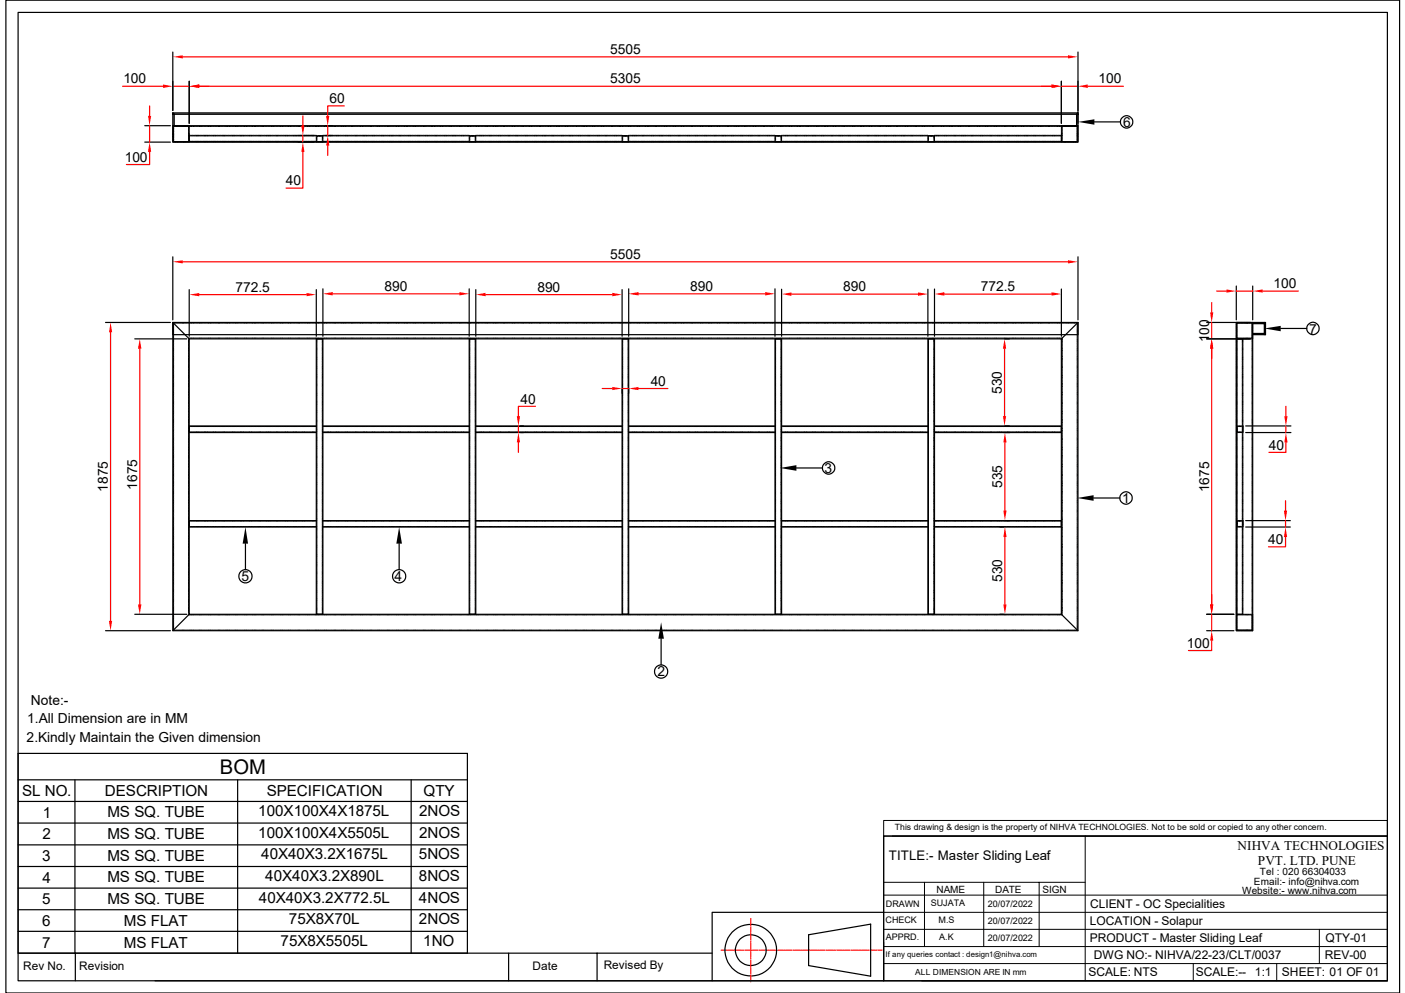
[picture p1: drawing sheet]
<svg xmlns="http://www.w3.org/2000/svg" width="297mm" height="210mm" viewBox="0 0 297 210" stroke-linecap="round" stroke-linejoin="round" font-family="sans-serif">
<defs><g id="words">
<text font-size="4.3" x="46.5" y="163.6">BOM</text>
<g font-size="3.2">
<text x="4.7" y="168.3">SL NO.</text>
<text x="9.1" y="172.8">1</text>
<text x="22.1" y="168.3">DESCRIPTION</text>
<text x="22.7" y="172.8">MS SQ. TUBE</text>
<text x="54.6" y="172.5">100X100X4X1875L</text>
<text x="56.4" y="168.3">SPECIFICATION</text>
<text x="88.6" y="172.5">2NOS</text>
<text x="89.5" y="168.2">QTY</text>
<text x="9" y="177.5">2</text>
<text x="22.7" y="177.4">MS SQ. TUBE</text>
<text x="54.6" y="177.1">100X100X4X5505L</text>
<text x="88.6" y="177.1">2NOS</text>
<text x="8.9" y="182">3</text>
<text x="22.7" y="181.9">MS SQ. TUBE</text>
<text x="55.2" y="181.6">40X40X3.2X1675L</text>
<text x="88.5" y="181.7">5NOS</text>
<text x="8.9" y="191.2">5</text>
<text x="9" y="186.6">4</text>
<text x="22.7" y="186.5">MS SQ. TUBE</text>
<text x="22.7" y="191.1">MS SQ. TUBE</text>
<text x="54.7" y="190.8">40X40X3.2X772.5L</text>
<text x="56.1" y="186.2">40X40X3.2X890L</text>
<text x="88.5" y="186.3">8NOS</text>
<text x="88.6" y="190.8">4NOS</text>
<text x="8.9" y="195.7">6</text>
<text x="26.2" y="195.7">MS FLAT</text>
<text x="61.1" y="195.4">75X8X70L</text>
<text x="88.6" y="195.4">2NOS</text>
<text x="8.9" y="200.3">7</text>
<text x="26.2" y="200.3">MS FLAT</text>
<text x="59.3" y="200">75X8X5505L</text>
<text x="89.5" y="200">1NO</text>
</g>
<g font-size="2.9">
<text x="129" y="11.5">5505</text>
<text x="26.1" y="17.6">100</text>
<text x="129" y="17.6">5305</text>
<text x="232.3" y="17.6">100</text>
<text x="69.7" y="21.8">60</text>
<text x="237.4" y="26.9">6</text>
<text x="26.4" y="34.2">100</text>
<text x="60.4" y="39.2">40</text>
<text x="129" y="54.8">5505</text>
<text x="49.8" y="61.7">772.5</text>
<text x="81.3" y="61.6">890</text>
<text x="113.6" y="61.7">890</text>
<text x="145.9" y="61.5">890</text>
<text x="178.3" y="61.6">890</text>
<text x="207.3" y="61.6">772.5</text>
<text x="269.2" y="61">100</text>
<text x="276.8" y="70.6">7</text>
<text x="255.6" y="72.4" transform="rotate(-90 255.6 72.4)">100</text>
<text x="137.6" y="81.6">40</text>
<text x="211.8" y="83.3" transform="rotate(-90 211.8 83.3)">530</text>
<text x="110.1" y="85.3">40</text>
<text x="268.3" y="95">40</text>
<text x="174.3" y="99.9">3</text>
<text x="22.8" y="103.9" transform="rotate(-90 22.8 103.9)">1875</text>
<text x="29" y="103.5" transform="rotate(-90 29 103.5)">1675</text>
<text x="211.9" y="103.2" transform="rotate(-90 211.9 103.2)">535</text>
<text x="237.2" y="106.2">1</text>
<text x="255.6" y="104.1" transform="rotate(-90 255.6 104.1)">1675</text>
<text x="268.1" y="115">40</text>
<text x="51" y="122.9">5</text>
<text x="83.4" y="122.8">4</text>
<text x="211.9" y="123" transform="rotate(-90 211.9 123)">530</text>
<text x="250.9" y="136.9">100</text>
<text x="139" y="142.8">2</text>
<text x="6.5" y="148.9">Note:-</text>
<text x="5.7" y="152.9">1.All Dimension are in MM</text>
<text x="5.6" y="156.8">2.Kindly Maintain the Given dimension</text>
</g>
<g font-size="2.8">
<text x="261.6" y="179.6">NIHVA TECHNOLOGIES</text>
<text x="187.9" y="181.9">TITLE:- Master Sliding Leaf</text>
<text x="266" y="182.8">PVT. LTD. PUNE</text>
</g>
<g font-size="2.5">
<text x="230.4" y="191.9">CLIENT - OC Specialities</text>
<text x="230.4" y="195.5">LOCATION - Solapur</text>
<text x="230.4" y="199.2">PRODUCT - Master Sliding Leaf</text>
<text x="231.3" y="202.8">DWG NO:- NIHVA/22-23/CLT/0037</text>
<text x="280.1" y="202.8">REV-00</text>
<text x="280.2" y="199.1">QTY-01</text>
<text x="4.9" y="205">Rev No.</text>
<text x="16.7" y="205">Revision</text>
<text x="112.6" y="205">Date</text>
<text x="127.6" y="204.7">Revised By</text>
<text x="230.1" y="206.4">SCALE: NTS</text>
<text x="252.8" y="206.4">SCALE:--</text>
<text x="265.3" y="206.4">1:1</text>
<text x="271" y="206.4">SHEET: 01 OF 01</text>
</g>
<g font-size="2.1">
<text x="266.4" y="184.9">Tel : 020 66304033</text>
<text x="198" y="188.7">NAME</text>
<text x="210.4" y="188.7">DATE</text>
<text x="220.4" y="188.7">SIGN</text>
<text x="262.6" y="189">Website:- www.nihva.com</text>
<text x="265.1" y="187.1">Email:- info@nihva.com</text>
</g>
<g font-size="1.9">
<text x="187.3" y="191.8">DRAWN</text>
<text x="196.8" y="191.4">SUJATA</text>
<text x="208.8" y="191.7">20/07/2022</text>
<text x="187.2" y="195">CHECK</text>
<text x="198.4" y="195">M.S</text>
<text x="208.8" y="195.3">20/07/2022</text>
<text x="187.3" y="198.6">APPRD.</text>
<text x="198.5" y="198.6">A.K</text>
<text x="208.8" y="198.9">20/07/2022</text>
</g>
<g font-size="1.8">
<text x="189.2" y="175.5">This drawing &amp; design is the property of NIHVA TECHNOLOGIES. Not to be sold or copied to any other concern.</text>
<text x="193.5" y="206.1">ALL DIMENSION ARE IN mm</text>
</g>
<text font-size="1.7" x="187.2" y="202.4">If any queries contact : design1@nihva.com</text>
</g></defs>
<g fill="none" stroke="#000" stroke-width=".25">
<path d="M1.2 0h294.7v209.9h-294.7zM3.8 2.6h289.5v204.7h-289.5zM36.5 26.6h191.4v3.4h-191.4zM36.5 26.6v-2.7h191.4v2.7M36.5 24.2h191.4M36.8 24.2v2.4M227.6 24.2v2.4M22.3 68.2h13.7M36.5 68.2l3.5 3.4M36.5 68.2h191.4v65.1h-191.4zM40 71.6h184.4v58.3h-184.4zM66.9 71.6h1.4v58.3h-1.4z"/>
<path d="M99.2 71.6h1.4v58.3h-1.4zM131.5 71.6h1.4v58.3h-1.4zM163.8 71.6h1.4v58.3h-1.4zM196.2 71.6h1.4v58.3h-1.4zM227.9 68.2l-3.5 3.4M261.4 68.2h3.4v65.1h-3.4zM264.8 68.2h2.7v2.5h-2.7M264.8 68.4h2.5M264.8 70.5h2.5M267.3 68.2v2.5M66.9 90h-26.9v1.4h26.9M68.3 90h30.9"/>
<path d="M68.3 91.4h30.9M100.6 90h30.9M100.6 91.4h30.9M132.9 90h30.9M132.9 91.4h30.9M165.2 90h31M165.2 91.4h31M197.6 90h26.8v1.4h-26.8M66.9 110h-26.9v1.4h26.9M68.3 111.4h30.9M68.3 110h30.9M100.6 111.4h30.9"/>
<path d="M100.6 110h30.9M132.9 111.4h30.9M132.9 110h30.9M165.2 111.4h31M165.2 110h31M197.6 110h26.8v1.4h-26.8M22.3 133.3h13.7M40 129.9l-3.5 3.4M224.4 129.9l3.5 3.4M3.8 159.3h95v42.2h-95zM3.8 164.8h95M3.8 169.4h95"/>
<path d="M3.8 174h95M3.8 178.6h95M15.8 164.8v36.7M50.2 164.8v36.7M86.9 164.8v36.7M186.8 176.7h106.5v30.6h-106.5zM3.8 183.2h95M3.8 187.7h95M3.8 192.3h95M3.8 196.9h95M171 197.6l13.1-2.3v11l-13.1-2.2zM186.8 192.9h-36.2v14.4h-117.8"/>
<path d="M3.8 201.5h146.8M15.9 201.5v5.8M107.5 201.5v5.8M126.2 201.5v5.8M150.6 207.3h36.2M194.9 207.3h98.4"/>
<circle cx="158.7" cy="200.8" r="5.5"/>
<circle cx="158.7" cy="200.8" r="3.3"/>
</g>
<g fill="none" stroke="#000" stroke-width=".21">
<path d="M36.5 29.9v.1h.2M36.5 26.9v.2M36.5 27.2v.2M36.5 27.5v.3M36.5 27.9v.2M36.5 28.2v.2M36.5 28.5v.3M36.5 28.9v.2M36.5 29.2v.2M36.5 29.5v.2M36.7 27v.2M36.7 27.4v.2"/>
<path d="M36.7 27.7v.2M36.7 28.1v.2M36.7 28.3v.3M36.7 28.7v.2M36.7 29v.2M36.7 29.4v.2M36.7 26.6h-.2v.2M36.8 26.6h.3M36.8 29.9h-.1v-.2v.2h3.1M36.8 26.7h-.1v.2v-.2h3.4M36.8 30h.3M37.2 26.6h.2"/>
<path d="M37.2 30h.2M37.5 26.6h.2M37.5 30h.2M37.8 26.6h.3M37.8 30h.3M38.2 26.6h.2M38.2 30h.2M38.5 26.6h.2M38.5 30h.2M38.8 26.6h.3M38.8 30h.3M39.2 26.6h.2"/>
<path d="M39.2 30h.2M39.5 26.6h.2M39.5 30h.2M39.8 26.6h.2v.2M39.9 26.7v.2M39.9 27v.2M39.9 27.4v.2M39.9 27.7v.2M39.9 28.1v.2M39.9 28.3v.3M39.9 28.7v.2M39.9 29v.2"/>
<path d="M39.9 29.4v.2M39.9 29.7v.2h-.2M39.9 29.9h.2M40 28.5v.2l.1-.1M40 26.9v.2M40 27.2v.2M40 27.5v.3M40 27.9v.2M40 28.2v.2M40 28.9v.8M40 29.7l.1 .2M40.1 30l-.1-.1v.1h-.2"/>
<path d="M40.1 28.7l-.1 .2M40.2 29.9h.3M40.2 26.7h.3M40.3 28.6h.2M40.3 28.7h.2M40.3 30h.2M40.3 29.9h.2M40.6 29.9h.2M40.6 26.7h.2M40.6 28.6h.2M40.6 28.7h.2M40.6 30h.2"/>
<path d="M40.9 29.9h.2M40.9 26.7h.2M40.9 28.6h.2M40.9 28.7h.2M40.9 30h.2M41.2 29.9h.2M41.2 26.7h.2M41.3 28.6h.2M41.3 28.7h.2M41.3 30h.2M41.3 29.9h.2M41.6 29.9h.2"/>
<path d="M41.6 28.6h.2M41.6 28.7h.2M41.6 30h.2M41.6 26.7h.2M41.9 29.9h.2M41.9 28.6h.2M41.9 28.7h.2M41.9 30h.2M41.9 26.7h.2M42.2 29.9h.3M42.2 26.7h.3M42.2 28.6h.3"/>
<path d="M42.2 28.7h.3M42.2 30h.3M42.5 29.9h.3M42.5 26.7h.3M42.6 28.6h.2M42.6 28.7h.2M42.6 30h.2M42.6 29.9h.2M42.9 29.9h.2M42.9 26.7h.2M42.9 28.6h.2M42.9 28.7h.2"/>
<path d="M42.9 30h.2M43.2 29.9h.2M43.2 28.6h.3M43.2 28.7h.3M43.2 30h.3M43.2 29.9h.3M43.2 26.7h.2M43.6 29.9h.2M43.6 28.6h.2M43.6 28.7h.2M43.6 30h.2M43.6 26.7h.2"/>
<path d="M43.9 29.9h.2M43.9 28.6h.2M43.9 28.7h.2M43.9 30h.2M43.9 26.7h.2M44.2 29.9h.2M44.2 26.7h.2M44.2 28.6h.2M44.2 28.7h.2M44.2 30h.2M44.5 29.9h.2M44.5 26.7h.2"/>
<path d="M44.6 28.6h.2M44.6 28.7h.2M44.6 30h.2M44.6 29.9h.2M44.9 29.9h.2M44.9 26.7h.2M44.9 28.6h.2M44.9 28.7h.2M44.9 30h.2M45.2 29.9h.2M45.2 28.6h.3M45.2 28.7h.3"/>
<path d="M45.2 30h.3M45.2 29.9h.3M45.2 26.7h.2M45.5 29.9h.3M45.5 28.6h.3M45.5 28.7h.3M45.5 30h.3M45.5 26.7h.3M45.9 29.9h.2M45.9 28.6h.2M45.9 28.7h.2M45.9 30h.2"/>
<path d="M45.9 26.7h.2M46.2 29.9h.2M46.2 26.7h.2M46.2 28.6h.2M46.2 28.7h.2M46.2 30h.2M46.5 29.9h.2M46.5 26.7h.2M46.6 28.6h.2M46.6 28.7h.2M46.6 30h.2M46.6 29.9h.2"/>
<path d="M46.9 29.9h.2M46.9 26.7h.2M46.9 28.6h.2M46.9 28.7h.2M46.9 30h.2M47.2 29.9h.2M47.2 28.6h.2M47.2 28.7h.2M47.2 30h.2M47.2 26.7h.2M47.5 29.9h.2M47.5 28.6h.2"/>
<path d="M47.5 28.7h.2M47.5 30h.2M47.5 26.7h.2M47.8 29.9h.3M47.8 26.7h.3M47.9 28.6h.2M47.9 28.7h.2M47.9 30h.2M47.9 29.9h.2M48.2 29.9h.2M48.2 26.7h.2M48.2 28.6h.2"/>
<path d="M48.2 28.7h.2M48.2 30h.2M48.5 29.9h.2M48.5 26.7h.2M48.5 28.6h.3M48.5 28.7h.3M48.5 30h.3M48.5 29.9h.3M48.8 29.9h.3M48.8 26.7h.3M48.9 28.6h.2M48.9 28.7h.2"/>
<path d="M48.9 30h.2M48.9 29.9h.2M49.2 29.9h.2M49.2 28.6h.2M49.2 28.7h.2M49.2 30h.2M49.2 26.7h.2M49.5 29.9h.2M49.5 28.6h.2M49.5 28.7h.2M49.5 30h.2M49.5 26.7h.2"/>
<path d="M49.8 29.9h.3M49.8 26.7h.3M49.9 28.6h.2M49.9 28.7h.2M49.9 30h.2M49.9 29.9h.2M50.2 29.9h.2M50.2 26.7h.2M50.2 28.6h.2M50.2 28.7h.2M50.2 30h.2M50.5 29.9h.2"/>
<path d="M50.5 26.7h.2M50.5 28.6h.2M50.5 28.7h.2M50.5 30h.2M50.8 29.9h.2M50.8 28.6h.3M50.8 28.7h.3M50.8 30h.3M50.8 29.9h.3M50.8 26.7h.2M51.2 29.9h.2M51.2 28.6h.2"/>
<path d="M51.2 28.7h.2M51.2 30h.2M51.2 26.7h.2M51.5 29.9h.2M51.5 28.6h.2M51.5 28.7h.2M51.5 30h.2M51.5 26.7h.2M51.8 29.9h.3M51.8 26.7h.3M51.8 28.6h.3M51.8 28.7h.3"/>
<path d="M51.8 30h.3M52.1 29.9h.3M52.1 26.7h.3M52.2 28.6h.2M52.2 28.7h.2M52.2 30h.2M52.2 29.9h.2M52.5 29.9h.2M52.5 26.7h.2M52.5 28.6h.2M52.5 28.7h.2M52.5 30h.2"/>
<path d="M52.8 29.9h.2M52.8 28.6h.3M52.8 28.7h.3M52.8 30h.3M52.8 29.9h.3M52.8 26.7h.2M53.2 29.9h.2M53.2 28.6h.2M53.2 28.7h.2M53.2 30h.2M53.2 26.7h.2M53.5 29.9h.2"/>
<path d="M53.5 26.7h.2M53.5 28.6h.2M53.5 28.7h.2M53.5 30h.2M53.8 29.9h.2M53.8 26.7h.2M53.8 28.6h.2M53.8 28.7h.2M53.8 30h.2M54.1 29.9h.2M54.1 26.7h.2M54.2 28.6h.2"/>
<path d="M54.2 28.7h.2M54.2 30h.2M54.2 29.9h.2M54.5 29.9h.2M54.5 26.7h.2M54.5 28.6h.2M54.5 28.7h.2M54.5 30h.2M54.8 29.9h.2M54.8 28.6h.3M54.8 28.7h.3M54.8 30h.3"/>
<path d="M54.8 29.9h.3M54.8 26.7h.2M55.1 29.9h.3M55.1 28.6h.3M55.1 28.7h.3M55.1 30h.3M55.1 26.7h.3M55.4 29.9h.3M55.4 26.7h.3M55.5 28.6h.2M55.5 28.7h.2M55.5 30h.2"/>
<path d="M55.5 29.9h.2M55.8 29.9h.2M55.8 26.7h.2M55.8 28.6h.2M55.8 28.7h.2M55.8 30h.2M56.1 29.9h.2M56.1 26.7h.2M56.2 28.6h.2M56.2 28.7h.2M56.2 30h.2M56.2 29.9h.2"/>
<path d="M56.5 29.9h.2M56.5 28.6h.2M56.5 28.7h.2M56.5 30h.2M56.5 26.7h.2M56.8 29.9h.2M56.8 28.6h.3M56.8 28.7h.3M56.8 30h.3M56.8 29.9h.3M56.8 26.7h.2M57.1 29.9h.2"/>
<path d="M57.1 28.6h.2M57.1 28.7h.2M57.1 30h.2M57.1 26.7h.2M57.4 29.9h.3M57.4 26.7h.3M57.5 28.6h.2M57.5 28.7h.2M57.5 30h.2M57.5 29.9h.2M57.8 29.9h.2M57.8 26.7h.2"/>
<path d="M57.8 28.6h.2M57.8 28.7h.2M57.8 30h.2M58.1 26.7h.2M58.1 29.9h.2M58.2 28.6h.2M58.2 28.7h.2M58.2 30h.2M58.2 29.9h.2M58.4 28.6h.3M58.4 28.7h.3M58.4 30h.3"/>
<path d="M58.4 29.9h.3M58.4 26.7h.3M58.8 28.6h.2M58.8 28.7h.2M58.8 30h.2M58.8 29.9h.2M58.8 26.7h.2M59.1 28.6h.2M59.1 28.7h.2M59.1 30h.2M59.1 29.9h.2M59.1 26.7h.2"/>
<path d="M59.4 29.9h.3M59.4 26.7h.3M59.5 28.6h.2M59.5 28.7h.2M59.5 30h.2M59.5 29.9h.2M59.8 29.9h.2M59.8 26.7h.2M59.8 28.6h.2M59.8 28.7h.2M59.8 30h.2M60.1 29.9h.2"/>
<path d="M60.1 26.7h.2M60.1 28.6h.3M60.1 28.7h.3M60.1 30h.3M60.1 29.9h.3M60.4 28.6h.3M60.4 28.7h.3M60.4 30h.3M60.4 29.9h.3M60.4 26.7h.2M60.4 29.9h.2M60.8 28.6h.2"/>
<path d="M60.8 28.7h.2M60.8 30h.2M60.8 29.9h.2M60.8 26.7h.2M61.1 26.7h.2M61.1 29.9h.2M61.1 28.6h.2M61.1 28.7h.2M61.1 30h.2M61.4 26.7h.2M61.4 29.9h.2M61.5 28.6h.2"/>
<path d="M61.5 28.7h.2M61.5 30h.2M61.5 29.9h.2M61.7 26.7h.3M61.7 29.9h.3M61.8 28.6h.2M61.8 28.7h.2M61.8 30h.2M61.8 29.9h.2M62.1 28.6h.2M62.1 28.7h.2M62.1 30h.2"/>
<path d="M62.1 29.9h.2M62.1 26.7h.2M62.4 28.6h.3M62.4 28.7h.3M62.4 30h.3M62.4 29.9h.3M62.4 29.9h.2M62.4 26.7h.2M62.8 28.6h.2M62.8 28.7h.2M62.8 30h.2M62.8 29.9h.2"/>
<path d="M62.8 26.7h.2M63.1 26.7h.2M63.1 29.9h.2M63.1 28.6h.2M63.1 28.7h.2M63.1 30h.2M63.4 26.7h.2M63.4 29.9h.2M63.4 28.6h.3M63.4 28.7h.3M63.4 30h.3M63.4 29.9h.3"/>
<path d="M63.7 26.7h.2M63.7 29.9h.2M63.8 28.6h.2M63.8 28.7h.2M63.8 30h.2M63.8 29.9h.2M64.1 28.6h.2M64.1 28.7h.2M64.1 30h.2M64.1 29.9h.2M64.1 26.7h.2M64.4 28.6h.2"/>
<path d="M64.4 28.7h.2M64.4 30h.2M64.4 29.9h.2M64.4 26.7h.2M64.8 28.6h.2M64.8 28.7h.2M64.8 30h.2M64.8 29.9h.2M64.8 26.7h.2M65 29.9h.3M65 26.7h.3M65.1 28.6h.2"/>
<path d="M65.1 28.7h.2M65.1 30h.2M65.1 29.9h.2M65.4 29.9h.2M65.4 26.7h.2M65.4 28.6h.2M65.4 28.7h.2M65.4 30h.2M65.7 26.7h.2M65.7 29.9h.2M65.8 28.6h.2M65.8 28.7h.2"/>
<path d="M65.8 30h.2M65.8 29.9h.2M66.1 28.6h.2M66.1 28.7h.2M66.1 30h.2M66.1 29.9h.2M66.1 26.7h.2M66.4 28.6h.2M66.4 28.7h.2M66.4 30h.2M66.4 29.9h.2M66.4 26.7h.2"/>
<path d="M66.7 26.7h.3M66.7 29.9h.3M66.7 30h.2M66.7 29.9h.2M66.7 28.6h.2M66.7 28.7h.2M66.9 29.9l.1 .1M66.9 28.9v.3M66.9 29.2v.2M66.9 29.6v.2M67 28.6l-.1 .2M67 29.7v.2h.2"/>
<path d="M67 29.1v.2M67 29.4v.2M67 26.7h.3M67 29.9h.9M67.1 30h.2M67.1 28.6h.2M67.2 28.8h-.2v.2M67.3 28.8h.2M67.4 26.7h.2M67.5 30h.2M67.5 28.6h.2M67.6 28.8h.2"/>
<path d="M67.7 26.7h.2M67.8 30h.2M67.8 28.6h.2M68 28.8h.1v.2M68.1 26.7h.2M68.1 29.9h.2l-.2 .1M68.1 29.7v.2h-.1M68.1 29.1v.2M68.1 29.4v.2M68.1 28.6l.2 .2M68.3 28.6h.1M68.3 28.7h.1"/>
<path d="M68.3 30h.1M68.3 28.9v.3M68.3 29.2v.2M68.3 29.6v.2M68.3 29.9h.1M68.4 26.7h.2M68.4 29.9h.2M68.6 28.6h.2M68.6 28.7h.2M68.6 30h.2M68.6 29.9h.2M68.7 26.7h.2"/>
<path d="M68.7 29.9h.2M68.9 28.6h.2M68.9 28.7h.2M68.9 30h.2M68.9 29.9h.2M69 26.7h.2M69 29.9h.2M69.2 28.6h.3M69.2 28.7h.3M69.2 30h.3M69.2 29.9h.3M69.4 26.7h.2"/>
<path d="M69.4 29.9h.2M69.5 28.6h.3M69.5 28.7h.3M69.5 30h.3M69.5 29.9h.3M69.7 26.7h.2M69.7 29.9h.2M69.9 28.6h.2M69.9 28.7h.2M69.9 30h.2M69.9 29.9h.2M70 26.7h.3"/>
<path d="M70 29.9h.3M70.2 28.6h.2M70.2 28.7h.2M70.2 30h.2M70.2 29.9h.2M70.4 26.7h.2M70.4 29.9h.2M70.6 28.6h.2M70.6 28.7h.2M70.6 30h.2M70.6 29.9h.2M70.7 26.7h.2"/>
<path d="M70.7 29.9h.2M70.9 28.6h.2M70.9 28.7h.2M70.9 30h.2M70.9 29.9h.2M71 29.9h.2M71 26.7h.2M71.2 28.6h.2M71.2 28.7h.2M71.2 30h.2M71.2 29.9h.2M71.4 29.9h.2"/>
<path d="M71.4 26.7h.2M71.5 28.6h.2M71.5 28.7h.2M71.5 30h.2M71.5 29.9h.2M71.7 29.9h.2M71.7 26.7h.2M71.9 28.6h.2M71.9 28.7h.2M71.9 30h.2M71.9 29.9h.2M72 26.7h.2"/>
<path d="M72 29.9h.2M72.2 28.6h.2M72.2 28.7h.2M72.2 30h.2M72.2 29.9h.2M72.3 26.7h.3M72.3 29.9h.3M72.5 28.6h.3M72.5 28.7h.3M72.5 30h.3M72.5 29.9h.3M72.7 26.7h.2"/>
<path d="M72.7 29.9h.2M72.9 28.6h.2M72.9 28.7h.2M72.9 30h.2M72.9 29.9h.2M73 26.7h.2M73 29.9h.2M73.2 28.6h.2M73.2 28.7h.2M73.2 30h.2M73.2 29.9h.2M73.3 26.7h.3"/>
<path d="M73.3 29.9h.3M73.5 28.6h.2M73.5 28.7h.2M73.5 30h.2M73.5 29.9h.2M73.7 26.7h.2M73.7 29.9h.2M73.9 28.6h.2M73.9 28.7h.2M73.9 30h.2M73.9 29.9h.2M74 29.9h.2"/>
<path d="M74 26.7h.2M74.2 28.6h.2M74.2 28.7h.2M74.2 30h.2M74.2 29.9h.2M74.3 26.7h.3M74.3 29.9h.3M74.5 28.6h.2M74.5 28.7h.2M74.5 30h.2M74.5 29.9h.2M74.7 26.7h.2"/>
<path d="M74.7 29.9h.2M74.9 28.6h.2M74.9 28.7h.2M74.9 30h.2M74.9 29.9h.2M75 26.7h.2M75 29.9h.2M75.2 28.6h.2M75.2 28.7h.2M75.2 30h.2M75.2 29.9h.2M75.3 26.7h.2"/>
<path d="M75.3 29.9h.2M75.5 28.6h.2M75.5 28.7h.2M75.5 30h.2M75.5 29.9h.2M75.7 26.7h.2M75.7 29.9h.2M75.8 28.6h.3M75.8 28.7h.3M75.8 30h.3M75.8 29.9h.3M76 26.7h.2"/>
<path d="M76 29.9h.2M76.2 28.6h.2M76.2 28.7h.2M76.2 30h.2M76.2 29.9h.2M76.3 29.9h.3M76.3 26.7h.3M76.5 28.6h.2M76.5 28.7h.2M76.5 30h.2M76.5 29.9h.2M76.6 29.9h.3"/>
<path d="M76.6 26.7h.3M76.8 28.6h.3M76.8 28.7h.3M76.8 30h.3M76.8 29.9h.3M77 29.9h.2M77 26.7h.2M77.2 28.6h.2M77.2 28.7h.2M77.2 30h.2M77.2 29.9h.2M77.3 26.7h.2"/>
<path d="M77.3 29.9h.2M77.5 28.6h.2M77.5 28.7h.2M77.5 30h.2M77.5 29.9h.2M77.7 26.7h.2M77.7 29.9h.2M77.8 28.6h.2M77.8 28.7h.2M77.8 30h.2M77.8 29.9h.2M78 26.7h.2"/>
<path d="M78 29.9h.2M78.2 28.6h.2M78.2 28.7h.2M78.2 30h.2M78.2 29.9h.2M78.3 26.7h.2M78.3 29.9h.2M78.5 28.6h.2M78.5 28.7h.2M78.5 30h.2M78.5 29.9h.2M78.6 26.7h.2"/>
<path d="M78.6 29.9h.2M78.8 28.6h.3M78.8 28.7h.3M78.8 30h.3M78.8 29.9h.3M79 26.7h.2M79 29.9h.2M79.1 28.6h.3M79.1 28.7h.3M79.1 30h.3M79.1 29.9h.3M79.3 26.7h.2"/>
<path d="M79.3 29.9h.2M79.5 28.6h.2M79.5 28.7h.2M79.5 30h.2M79.5 29.9h.2M79.6 26.7h.3M79.6 29.9h.3M79.8 28.6h.2M79.8 28.7h.2M79.8 30h.2M79.8 29.9h.2M79.9 26.7h.3"/>
<path d="M79.9 29.9h.3M80.2 28.6h.2M80.2 28.7h.2M80.2 30h.2M80.2 29.9h.2M80.3 26.7h.2M80.3 29.9h.2M80.5 28.6h.2M80.5 28.7h.2M80.5 30h.2M80.5 29.9h.2M80.6 26.7h.2"/>
<path d="M80.6 29.9h.2M80.8 28.6h.2M80.8 28.7h.2M80.8 30h.2M80.8 29.9h.2M81 26.7h.2M81 29.9h.2M81.1 28.6h.2M81.1 28.7h.2M81.1 30h.2M81.1 29.9h.2M81.3 26.7h.2"/>
<path d="M81.3 29.9h.2M81.5 28.6h.2M81.5 28.7h.2M81.5 30h.2M81.5 29.9h.2M81.6 26.7h.2M81.6 29.9h.2M81.8 28.6h.2M81.8 28.7h.2M81.8 30h.2M81.8 29.9h.2M81.9 26.7h.3"/>
<path d="M81.9 29.9h.3M82.1 28.6h.3M82.1 28.7h.3M82.1 30h.3M82.1 29.9h.3M82.3 26.7h.2M82.3 29.9h.2M82.4 28.6h.3M82.4 28.7h.3M82.4 30h.3M82.4 29.9h.3M82.6 26.7h.2"/>
<path d="M82.6 29.9h.2M82.8 28.6h.2M82.8 28.7h.2M82.8 30h.2M82.8 29.9h.2M82.9 26.7h.3M82.9 29.9h.3M83.1 28.6h.2M83.1 28.7h.2M83.1 30h.2M83.1 29.9h.2M83.3 26.7h.2"/>
<path d="M83.3 29.9h.2M83.5 28.6h.2M83.5 28.7h.2M83.5 30h.2M83.5 29.9h.2M83.6 26.7h.2M83.6 29.9h.2M83.8 28.6h.2M83.8 28.7h.2M83.8 30h.2M83.8 29.9h.2M83.9 26.7h.3"/>
<path d="M83.9 29.9h.3M84.1 28.6h.2M84.1 28.7h.2M84.1 30h.2M84.1 29.9h.2M84.3 26.7h.2M84.3 29.9h.2M84.4 28.6h.3M84.4 28.7h.3M84.4 30h.3M84.4 29.9h.3M84.6 26.7h.2"/>
<path d="M84.6 29.9h.2M84.8 28.6h.2M84.8 28.7h.2M84.8 30h.2M84.8 29.9h.2M84.9 26.7h.2M84.9 29.9h.2M85.1 28.6h.2M85.1 28.7h.2M85.1 30h.2M85.1 29.9h.2M85.3 26.7h.2"/>
<path d="M85.3 29.9h.2M85.4 28.6h.3M85.4 28.7h.3M85.4 30h.3M85.4 29.9h.3M85.6 26.7h.2M85.6 29.9h.2M85.8 28.6h.2M85.8 28.7h.2M85.8 30h.2M85.8 29.9h.2M85.9 26.7h.3"/>
<path d="M85.9 29.9h.3M86.1 28.6h.2M86.1 28.7h.2M86.1 30h.2M86.1 29.9h.2M86.2 26.7h.3M86.2 29.9h.3M86.4 28.6h.3M86.4 28.7h.3M86.4 30h.3M86.4 29.9h.3M86.6 26.7h.2"/>
<path d="M86.6 29.9h.2M86.8 28.6h.2M86.8 28.7h.2M86.8 30h.2M86.8 29.9h.2M86.9 26.7h.2M86.9 29.9h.2M87.1 28.6h.2M87.1 28.7h.2M87.1 30h.2M87.1 29.9h.2M87.3 26.7h.2"/>
<path d="M87.3 29.9h.2M87.4 28.6h.2M87.4 28.7h.2M87.4 30h.2M87.4 29.9h.2M87.6 26.7h.2M87.6 29.9h.2M87.8 28.6h.2M87.8 28.7h.2M87.8 30h.2M87.8 29.9h.2M87.9 26.7h.2"/>
<path d="M87.9 29.9h.2M88.1 28.6h.2M88.1 28.7h.2M88.1 30h.2M88.1 29.9h.2M88.2 26.7h.2M88.2 29.9h.2M88.4 28.6h.3M88.4 28.7h.3M88.4 30h.3M88.4 29.9h.3M88.6 26.7h.2"/>
<path d="M88.6 29.9h.2M88.7 28.6h.3M88.7 28.7h.3M88.7 30h.3M88.7 29.9h.3M88.9 26.7h.2M88.9 29.9h.2M89.1 28.6h.2M89.1 28.7h.2M89.1 30h.2M89.1 29.9h.2M89.3 26.7h.2"/>
<path d="M89.3 29.9h.2M89.4 28.6h.2M89.4 28.7h.2M89.4 30h.2M89.4 29.9h.2M89.5 26.7h.3M89.5 29.9h.3M89.8 28.6h.2M89.8 28.7h.2M89.8 30h.2M89.8 29.9h.2M89.9 26.7h.2"/>
<path d="M89.9 29.9h.2M90.1 28.6h.2M90.1 28.7h.2M90.1 30h.2M90.1 29.9h.2M90.2 26.7h.2M90.2 29.9h.2M90.4 28.6h.2M90.4 28.7h.2M90.4 30h.2M90.4 29.9h.2M90.6 26.7h.2"/>
<path d="M90.6 29.9h.2M90.7 28.6h.2M90.7 28.7h.2M90.7 30h.2M90.7 29.9h.2M90.9 26.7h.2M90.9 29.9h.2M91.1 28.6h.2M91.1 28.7h.2M91.1 30h.2M91.1 29.9h.2M91.2 26.7h.3"/>
<path d="M91.2 29.9h.3M91.4 28.6h.2M91.4 28.7h.2M91.4 30h.2M91.4 29.9h.2M91.5 26.7h.3M91.5 29.9h.3M91.7 28.6h.3M91.7 28.7h.3M91.7 30h.3M91.7 29.9h.3M91.9 26.7h.2"/>
<path d="M91.9 29.9h.2M92 28.6h.3M92 28.7h.3M92 30h.3M92 29.9h.3M92.2 26.7h.2M92.2 29.9h.2M92.4 28.6h.2M92.4 28.7h.2M92.4 30h.2M92.4 29.9h.2M92.6 26.7h.2"/>
<path d="M92.6 29.9h.2M92.7 28.6h.2M92.7 28.7h.2M92.7 30h.2M92.7 29.9h.2M92.9 26.7h.2M92.9 29.9h.2M93.1 28.6h.2M93.1 28.7h.2M93.1 30h.2M93.1 29.9h.2M93.2 26.7h.2"/>
<path d="M93.2 29.9h.2M93.4 28.6h.2M93.4 28.7h.2M93.4 30h.2M93.4 29.9h.2M93.5 26.7h.2M93.5 29.9h.2M93.7 28.6h.2M93.7 28.7h.2M93.7 30h.2M93.7 29.9h.2M93.9 26.7h.2"/>
<path d="M93.9 29.9h.2M94 28.6h.3M94 28.7h.3M94 30h.3M94 29.9h.3M94.2 26.7h.2M94.2 29.9h.2M94.4 28.6h.2M94.4 28.7h.2M94.4 30h.2M94.4 29.9h.2M94.5 26.7h.3"/>
<path d="M94.5 29.9h.3M94.7 28.6h.2M94.7 28.7h.2M94.7 30h.2M94.7 29.9h.2M94.9 26.7h.2M94.9 29.9h.2M95 28.6h.3M95 28.7h.3M95 30h.3M95 29.9h.3M95.2 26.7h.2"/>
<path d="M95.2 29.9h.2M95.4 28.6h.2M95.4 28.7h.2M95.4 30h.2M95.4 29.9h.2M95.5 26.7h.2M95.5 29.9h.2M95.7 28.6h.2M95.7 28.7h.2M95.7 30h.2M95.7 29.9h.2M95.9 26.7h.2"/>
<path d="M95.9 29.9h.2M96 28.6h.3M96 28.7h.3M96 30h.3M96 29.9h.3M96.2 26.7h.2M96.2 29.9h.2M96.4 28.6h.2M96.4 28.7h.2M96.4 30h.2M96.4 29.9h.2M96.5 26.7h.2"/>
<path d="M96.5 29.9h.2M96.7 28.6h.2M96.7 28.7h.2M96.7 30h.2M96.7 29.9h.2M96.9 26.7h.2M96.9 29.9h.2M97 28.6h.2M97 28.7h.2M97 30h.2M97 29.9h.2M97.2 26.7h.2"/>
<path d="M97.2 29.9h.2M97.4 28.6h.2M97.4 28.7h.2M97.4 30h.2M97.4 29.9h.2M97.5 26.7h.2M97.5 29.9h.2M97.7 28.6h.2M97.7 28.7h.2M97.7 30h.2M97.7 29.9h.2M97.8 26.7h.3"/>
<path d="M97.8 29.9h.3M98 28.6h.2M98 28.7h.2M98 30h.2M98 29.9h.2M98.2 26.7h.2M98.2 29.9h.2M98.3 28.6h.3M98.3 28.7h.3M98.3 30h.3M98.3 29.9h.3M98.5 26.7h.2"/>
<path d="M98.5 29.9h.2M98.7 28.6h.2M98.7 28.7h.2M98.7 30h.2M98.7 29.9h.2M98.8 26.7h.3M98.8 29.9h.3M99 28.6h.2M99 28.7h.2M99 30h.2M99 29.9h.2M99.2 26.7h.2"/>
<path d="M99.2 29.9h.2M99.2 29.9l.1 .1M99.2 28.9v.3M99.2 29.2v.2M99.2 29.6v.2M99.3 28.6l-.1 .2M99.3 29.7v.2h1.1M99.3 29.1v.2M99.3 29.4v.2M99.4 30h.3M99.4 28.6h.3M99.5 28.8h-.2v.2"/>
<path d="M99.5 26.7h.2M99.6 28.8h.2M99.8 30h.2M99.8 28.6h.2M99.8 26.7h.2M100 28.8h.2M100.1 30h.2M100.1 28.6h.2M100.2 26.7h.2M100.3 28.8h.2v.2M100.5 29.7v.2h-.2M100.5 29.1v.2"/>
<path d="M100.5 29.4v.2M100.5 28.6l.1 .2M100.5 29.9h.2M100.5 26.7h.2M100.6 29.9l-.1 .1M100.6 28.6h.2M100.6 28.7h.2M100.6 30h.2M100.6 28.9v.3M100.6 29.2v.2M100.6 29.6v.2M100.6 29.9h.2"/>
<path d="M100.8 29.9h.3M100.8 26.7h.3M100.9 30h.2M100.9 29.9h.2M100.9 28.6h.2M100.9 28.7h.2M101.1 29.9h.3M101.1 26.7h.3M101.2 30h.2M101.2 29.9h.2M101.2 28.6h.2M101.2 28.7h.2"/>
<path d="M101.5 29.9h.2M101.5 26.7h.2M101.5 28.6h.3M101.5 28.7h.3M101.5 30h.3M101.5 29.9h.3M101.8 29.9h.2M101.8 26.7h.2M101.9 28.6h.2M101.9 28.7h.2M101.9 30h.2M101.9 29.9h.2"/>
<path d="M102.2 29.9h.2M102.2 26.7h.2M102.2 30h.2M102.2 28.6h.2M102.2 28.7h.2M102.5 29.9h.2M102.5 26.7h.2M102.5 30h.2M102.5 28.6h.2M102.5 28.7h.2M102.8 29.9h.2M102.8 26.7h.2"/>
<path d="M102.9 30h.2M102.9 29.9h.2M102.9 28.6h.2M102.9 28.7h.2M103.1 29.9h.2M103.1 26.7h.2M103.2 30h.2M103.2 29.9h.2M103.2 28.6h.2M103.2 28.7h.2M103.5 29.9h.2M103.5 26.7h.2"/>
<path d="M103.5 30h.3M103.5 29.9h.3M103.5 28.6h.3M103.5 28.7h.3M103.8 29.9h.2M103.8 26.7h.2M103.8 30h.3M103.8 29.9h.3M103.8 28.6h.3M103.8 28.7h.3M104.1 29.9h.3M104.1 26.7h.3"/>
<path d="M104.2 30h.2M104.2 29.9h.2M104.2 28.6h.2M104.2 28.7h.2M104.4 29.9h.3M104.4 26.7h.3M104.5 28.6h.2M104.5 28.7h.2M104.5 30h.2M104.5 29.9h.2M104.8 26.7h.2M104.8 29.9h.2"/>
<path d="M104.9 28.6h.2M104.9 28.7h.2M104.9 30h.2M104.9 29.9h.2M105.1 26.7h.2M105.1 29.9h.2M105.2 30h.2M105.2 29.9h.2M105.2 28.6h.2M105.2 28.7h.2M105.5 26.7h.2M105.5 29.9h.2"/>
<path d="M105.5 30h.3M105.5 29.9h.3M105.5 28.6h.3M105.5 28.7h.3M105.8 29.9h.2M105.8 26.7h.2M105.8 28.6h.2M105.8 28.7h.2M105.8 30h.2M106.1 29.9h.2M106.1 26.7h.2M106.2 30h.2"/>
<path d="M106.2 29.9h.2M106.2 28.6h.2M106.2 28.7h.2M106.4 29.9h.3M106.4 26.7h.3M106.5 30h.2M106.5 29.9h.2M106.5 28.6h.2M106.5 28.7h.2M106.8 29.9h.2M106.8 26.7h.2M106.9 30h.2"/>
<path d="M106.9 29.9h.2M106.9 28.6h.2M106.9 28.7h.2M107.1 29.9h.2M107.1 26.7h.2M107.2 30h.2M107.2 29.9h.2M107.2 28.6h.2M107.2 28.7h.2M107.4 29.9h.3M107.4 26.7h.3M107.5 30h.2"/>
<path d="M107.5 29.9h.2M107.5 28.6h.2M107.5 28.7h.2M107.8 29.9h.2M107.8 26.7h.2M107.8 30h.2M107.8 28.6h.2M107.8 28.7h.2M108.1 26.7h.2M108.1 29.9h.2M108.2 30h.2M108.2 29.9h.2"/>
<path d="M108.2 28.6h.2M108.2 28.7h.2M108.4 29.9h.3M108.4 26.7h.3M108.5 30h.2M108.5 29.9h.2M108.5 28.6h.2M108.5 28.7h.2M108.8 29.9h.2M108.8 26.7h.2M108.8 28.6h.3M108.8 28.7h.3"/>
<path d="M108.8 30h.3M108.8 29.9h.3M109.1 26.7h.2M109.1 29.9h.2M109.1 30h.3M109.1 29.9h.3M109.1 28.6h.3M109.1 28.7h.3M109.4 29.9h.2M109.4 26.7h.2M109.5 30h.2M109.5 29.9h.2"/>
<path d="M109.5 28.6h.2M109.5 28.7h.2M109.8 29.9h.2M109.8 26.7h.2M109.8 28.6h.2M109.8 28.7h.2M109.8 30h.2M110.1 29.9h.2M110.1 26.7h.2M110.2 28.6h.2M110.2 28.7h.2M110.2 30h.2"/>
<path d="M110.2 29.9h.2M110.4 29.9h.3M110.4 26.7h.3M110.5 30h.2M110.5 29.9h.2M110.5 28.6h.2M110.5 28.7h.2M110.7 29.9h.3M110.7 26.7h.3M110.8 30h.2M110.8 29.9h.2M110.8 28.6h.2"/>
<path d="M110.8 28.7h.2M111.1 29.9h.2M111.1 26.7h.2M111.1 28.6h.3M111.1 28.7h.3M111.1 30h.3M111.1 29.9h.3M111.4 29.9h.2M111.4 26.7h.2M111.5 30h.2M111.5 29.9h.2M111.5 28.6h.2"/>
<path d="M111.5 28.7h.2M111.8 29.9h.2M111.8 26.7h.2M111.8 30h.2M111.8 28.6h.2M111.8 28.7h.2M112.1 29.9h.2M112.1 26.7h.2M112.1 30h.3M112.1 29.9h.3M112.1 28.6h.3M112.1 28.7h.3"/>
<path d="M112.4 29.9h.2M112.4 26.7h.2M112.5 30h.2M112.5 29.9h.2M112.5 28.6h.2M112.5 28.7h.2M112.7 29.9h.2M112.7 26.7h.2M112.8 28.6h.2M112.8 28.7h.2M112.8 30h.2M112.8 29.9h.2"/>
<path d="M113.1 29.9h.2M113.1 26.7h.2M113.1 30h.3M113.1 29.9h.3M113.1 28.6h.3M113.1 28.7h.3M113.4 29.9h.2M113.4 26.7h.2M113.5 30h.2M113.5 29.9h.2M113.5 28.6h.2M113.5 28.7h.2"/>
<path d="M113.7 29.9h.3M113.7 26.7h.3M113.8 30h.2M113.8 29.9h.2M113.8 28.6h.2M113.8 28.7h.2M114 29.9h.3M114 26.7h.3M114.1 28.6h.2M114.1 28.7h.2M114.1 30h.2M114.1 29.9h.2"/>
<path d="M114.4 29.9h.2M114.4 26.7h.2M114.5 28.6h.2M114.5 28.7h.2M114.5 30h.2M114.5 29.9h.2M114.7 26.7h.2M114.7 29.9h.2M114.8 30h.2M114.8 29.9h.2M114.8 28.6h.2M114.8 28.7h.2"/>
<path d="M115.1 29.9h.2M115.1 26.7h.2M115.1 28.6h.3M115.1 28.7h.3M115.1 30h.3M115.1 29.9h.3M115.4 26.7h.2M115.4 29.9h.2M115.4 30h.3M115.4 29.9h.3M115.4 28.6h.3M115.4 28.7h.3"/>
<path d="M115.7 26.7h.2M115.7 29.9h.2M115.8 30h.2M115.8 29.9h.2M115.8 28.6h.2M115.8 28.7h.2M116 29.9h.3M116 26.7h.3M116.1 28.6h.2M116.1 28.7h.2M116.1 30h.2M116.1 29.9h.2"/>
<path d="M116.4 26.7h.2M116.4 29.9h.2M116.5 30h.2M116.5 29.9h.2M116.5 28.6h.2M116.5 28.7h.2M116.7 29.9h.2M116.7 26.7h.2M116.8 30h.2M116.8 29.9h.2M116.8 28.6h.2M116.8 28.7h.2"/>
<path d="M117 29.9h.3M117 26.7h.3M117.1 28.6h.2M117.1 28.7h.2M117.1 30h.2M117.1 29.9h.2M117.4 29.9h.2M117.4 26.7h.2M117.4 30h.2M117.4 28.6h.2M117.4 28.7h.2M117.7 26.7h.2"/>
<path d="M117.7 29.9h.2M117.8 30h.2M117.8 29.9h.2M117.8 28.6h.2M117.8 28.7h.2M118 26.7h.3M118 29.9h.3M118.1 30h.2M118.1 29.9h.2M118.1 28.6h.2M118.1 28.7h.2M118.4 26.7h.2"/>
<path d="M118.4 29.9h.2M118.4 30h.3M118.4 29.9h.3M118.4 28.6h.3M118.4 28.7h.3M118.7 29.9h.2M118.7 26.7h.2M118.7 30h.3M118.7 29.9h.3M118.7 28.6h.3M118.7 28.7h.3M119 29.9h.2"/>
<path d="M119 26.7h.2M119.1 30h.2M119.1 29.9h.2M119.1 28.6h.2M119.1 28.7h.2M119.4 29.9h.2M119.4 26.7h.2M119.4 30h.2M119.4 28.6h.2M119.4 28.7h.2M119.7 26.7h.2M119.7 29.9h.2"/>
<path d="M119.8 28.6h.2M119.8 28.7h.2M119.8 30h.2M119.8 29.9h.2M120 29.9h.2M120 26.7h.2M120.1 28.6h.2M120.1 28.7h.2M120.1 30h.2M120.1 29.9h.2M120.3 29.9h.3M120.3 26.7h.3"/>
<path d="M120.4 30h.2M120.4 29.9h.2M120.4 28.6h.2M120.4 28.7h.2M120.7 26.7h.2M120.7 29.9h.2M120.7 28.6h.3M120.7 28.7h.3M120.7 30h.3M120.7 29.9h.3M121 26.7h.2M121 29.9h.2"/>
<path d="M121.1 28.6h.2M121.1 28.7h.2M121.1 30h.2M121.1 29.9h.2M121.4 26.7h.2M121.4 29.9h.2M121.4 28.6h.2M121.4 28.7h.2M121.4 30h.2M121.7 26.7h.2M121.7 29.9h.2M121.7 30h.3"/>
<path d="M121.7 29.9h.3M121.7 28.6h.3M121.7 28.7h.3M122 26.7h.2M122 29.9h.2M122.1 30h.2M122.1 29.9h.2M122.1 28.6h.2M122.1 28.7h.2M122.3 26.7h.3M122.3 29.9h.3M122.4 28.6h.2"/>
<path d="M122.4 28.7h.2M122.4 30h.2M122.4 29.9h.2M122.7 26.7h.2M122.7 29.9h.2M122.7 30h.2M122.7 28.6h.2M122.7 28.7h.2M123 26.7h.2M123 29.9h.2M123.1 30h.2M123.1 29.9h.2"/>
<path d="M123.1 28.6h.2M123.1 28.7h.2M123.3 26.7h.3M123.3 29.9h.3M123.4 30h.2M123.4 29.9h.2M123.4 28.6h.2M123.4 28.7h.2M123.7 26.7h.2M123.7 29.9h.2M123.7 30h.2M123.7 28.6h.2"/>
<path d="M123.7 28.7h.2M124 26.7h.2M124 29.9h.2M124.1 28.6h.2M124.1 28.7h.2M124.1 30h.2M124.1 29.9h.2M124.3 26.7h.2M124.3 29.9h.2M124.4 30h.2M124.4 29.9h.2M124.4 28.6h.2"/>
<path d="M124.4 28.7h.2M124.7 26.7h.2M124.7 29.9h.2M124.7 30h.2M124.7 28.6h.2M124.7 28.7h.2M125 26.7h.2M125 29.9h.2M125 28.6h.3M125 28.7h.3M125 30h.3M125 29.9h.3"/>
<path d="M125.3 26.7h.3M125.3 29.9h.3M125.4 28.6h.2M125.4 28.7h.2M125.4 30h.2M125.4 29.9h.2M125.6 26.7h.3M125.6 29.9h.3M125.7 30h.2M125.7 29.9h.2M125.7 28.6h.2M125.7 28.7h.2"/>
<path d="M126 26.7h.2M126 29.9h.2M126.1 30h.2M126.1 29.9h.2M126.1 28.6h.2M126.1 28.7h.2M126.3 26.7h.2M126.3 29.9h.2M126.4 28.6h.2M126.4 28.7h.2M126.4 30h.2M126.4 29.9h.2"/>
<path d="M126.7 26.7h.2M126.7 29.9h.2M126.7 30h.2M126.7 28.6h.2M126.7 28.7h.2M127 26.7h.2M127 29.9h.2M127 30h.2M127 28.6h.2M127 28.7h.2M127.3 26.7h.2M127.3 29.9h.2"/>
<path d="M127.4 30h.2M127.4 29.9h.2M127.4 28.6h.2M127.4 28.7h.2M127.6 26.7h.2M127.6 29.9h.2M127.7 30h.2M127.7 29.9h.2M127.7 28.6h.2M127.7 28.7h.2M128 26.7h.2M128 29.9h.2"/>
<path d="M128 30h.3M128 29.9h.3M128 28.6h.3M128 28.7h.3M128.3 26.7h.2M128.3 29.9h.2M128.3 30h.3M128.3 29.9h.3M128.3 28.6h.3M128.3 28.7h.3M128.6 26.7h.3M128.6 29.9h.3"/>
<path d="M128.7 30h.2M128.7 29.9h.2M128.7 28.6h.2M128.7 28.7h.2M129 26.7h.2M129 29.9h.2M129 30h.2M129 28.6h.2M129 28.7h.2M129.3 26.7h.2M129.3 29.9h.2M129.4 28.6h.2"/>
<path d="M129.4 28.7h.2M129.4 30h.2M129.4 29.9h.2M129.6 26.7h.2M129.6 29.9h.2M129.7 28.6h.2M129.7 28.7h.2M129.7 30h.2M129.7 29.9h.2M130 26.7h.2M130 29.9h.2M130 30h.3"/>
<path d="M130 29.9h.3M130 28.6h.3M130 28.7h.3M130.3 26.7h.2M130.3 29.9h.2M130.3 28.6h.2M130.3 28.7h.2M130.3 30h.2M130.6 26.7h.2M130.6 29.9h.2M130.7 28.6h.2M130.7 28.7h.2"/>
<path d="M130.7 30h.2M130.7 29.9h.2M130.9 26.7h.3M130.9 29.9h.3M131 30h.2M131 29.9h.2M131 28.6h.2M131 28.7h.2M131.3 26.7h.2M131.3 29.9l.3 .1M131.4 30h.1M131.4 29.9h.1"/>
<path d="M131.4 28.6h.1M131.4 28.7h.1M131.5 28.9v.3M131.5 29.2v.2M131.5 29.6v.2M131.6 26.7h.2M131.6 28.6l-.1 .2M131.6 29.7v.2h.2h-.2M131.6 29.1v.2M131.6 29.4v.2M131.8 30h.2M131.8 28.6h.2"/>
<path d="M131.8 28.8h-.2v.2M131.9 26.7h.3M131.9 29.9h.3M131.9 28.8h.3M132.1 30h.2M132.1 28.6h.2M132.3 26.7h.2M132.3 29.9h.2M132.3 28.8h.2M132.5 30h.2M132.5 28.6h.2M132.6 26.7h.2"/>
<path d="M132.6 28.8h.2v.2M132.7 28.6h.2v.2M132.8 29.7v.2h-.2h.2M132.8 29.1v.2M132.8 29.4v.2M132.9 26.7h.3M132.9 30h.2M132.9 28.9v.3M132.9 29.2v.2M132.9 29.6v.2M132.9 29.9h.2M132.9 28.6h.2"/>
<path d="M132.9 28.7h.2M133.2 29.9l-.5 .1M133.2 30h.2M133.2 29.9h.2M133.2 28.6h.2M133.2 28.7h.2M133.3 26.7h.2M133.3 29.9h.2M133.6 30h.2M133.6 29.9h.2M133.6 28.6h.2M133.6 28.7h.2"/>
<path d="M133.6 26.7h.2M133.8 28.6h.3M133.8 28.7h.3M133.8 30h.3M133.8 29.9h.3M133.9 26.7h.2M133.9 29.9h.2M134.2 28.6h.2M134.2 28.7h.2M134.2 30h.2M134.2 29.9h.2M134.3 26.7h.2"/>
<path d="M134.3 29.9h.2M134.5 30h.2M134.5 29.9h.2M134.5 28.6h.2M134.5 28.7h.2M134.6 26.7h.2M134.6 29.9h.2M134.9 30h.2M134.9 29.9h.2M134.9 28.6h.2M134.9 28.7h.2M134.9 26.7h.3"/>
<path d="M134.9 29.9h.3M135.2 30h.2M135.2 29.9h.2M135.2 28.6h.2M135.2 28.7h.2M135.2 26.7h.3M135.2 29.9h.3M135.5 30h.3M135.5 29.9h.3M135.5 28.6h.3M135.5 28.7h.3M135.6 26.7h.2"/>
<path d="M135.6 29.9h.2M135.8 30h.3M135.8 29.9h.3M135.8 28.6h.3M135.8 28.7h.3M135.9 26.7h.2M135.9 29.9h.2M136.2 30h.2M136.2 29.9h.2M136.2 28.6h.2M136.2 28.7h.2M136.3 26.7h.2"/>
<path d="M136.3 29.9h.2M136.5 30h.2M136.5 29.9h.2M136.5 28.6h.2M136.5 28.7h.2M136.6 26.7h.2M136.6 29.9h.2M136.9 28.6h.2M136.9 28.7h.2M136.9 30h.2M136.9 29.9h.2M136.9 26.7h.2"/>
<path d="M137.2 28.6h.2M137.2 28.7h.2M137.2 30h.2M137.2 29.9h.2M137.2 26.7h.2M137.5 30h.2M137.5 29.9h.2M137.5 28.6h.2M137.5 28.7h.2M137.6 26.7h.2M137.6 29.9h.2M137.8 30h.3"/>
<path d="M137.8 29.9h.3M137.8 28.6h.3M137.8 28.7h.3M137.9 26.7h.2M137.9 29.9h.2M138.2 28.6h.2M138.2 28.7h.2M138.2 30h.2M138.2 29.9h.2M138.2 26.7h.3M138.2 29.9h.3M138.5 30h.2"/>
<path d="M138.5 29.9h.2M138.5 28.6h.2M138.5 28.7h.2M138.5 26.7h.3M138.5 29.9h.3M138.8 30h.3M138.8 29.9h.3M138.8 28.6h.3M138.8 28.7h.3M138.9 26.7h.2M138.9 29.9h.2M139.2 30h.2"/>
<path d="M139.2 29.9h.2M139.2 28.6h.2M139.2 28.7h.2M139.2 26.7h.2M139.5 28.6h.2M139.5 28.7h.2M139.5 30h.2M139.5 29.9h.2M139.6 26.7h.2M139.6 29.9h.2M139.8 30h.3M139.8 29.9h.3"/>
<path d="M139.8 28.6h.3M139.8 28.7h.3M139.9 26.7h.2M139.9 29.9h.2M140.2 30h.2M140.2 29.9h.2M140.2 28.6h.2M140.2 28.7h.2M140.2 26.7h.2M140.5 30h.2M140.5 29.9h.2M140.5 28.6h.2"/>
<path d="M140.5 28.7h.2M140.5 26.7h.3M140.5 29.9h.3M140.8 30h.2M140.8 29.9h.2M140.8 28.6h.2M140.8 28.7h.2M140.9 26.7h.2M140.9 29.9h.2M141.2 28.6h.2M141.2 28.7h.2M141.2 30h.2"/>
<path d="M141.2 29.9h.2M141.2 26.7h.2M141.5 30h.2M141.5 29.9h.2M141.5 28.6h.2M141.5 28.7h.2M141.5 26.7h.3M141.5 29.9h.3M141.8 30h.2M141.8 29.9h.2M141.8 28.6h.2M141.8 28.7h.2"/>
<path d="M141.9 26.7h.2M141.9 29.9h.2M142.1 28.6h.3M142.1 28.7h.3M142.1 30h.3M142.1 29.9h.3M142.2 26.7h.2M142.2 29.9h.2M142.5 28.6h.2M142.5 28.7h.2M142.5 30h.2M142.5 29.9h.2"/>
<path d="M142.5 26.7h.3M142.5 29.9h.3M142.8 30h.2M142.8 29.9h.2M142.8 28.6h.2M142.8 28.7h.2M142.9 26.7h.2M142.9 29.9h.2M143.2 30h.2M143.2 29.9h.2M143.2 28.6h.2M143.2 28.7h.2"/>
<path d="M143.2 26.7h.2M143.5 28.6h.2M143.5 28.7h.2M143.5 30h.2M143.5 29.9h.2M143.5 26.7h.2M143.8 30h.2M143.8 29.9h.2M143.8 28.6h.2M143.8 28.7h.2M143.9 26.7h.2M143.9 29.9h.2"/>
<path d="M144.1 30h.2M144.1 29.9h.2M144.1 28.6h.2M144.1 28.7h.2M144.2 26.7h.2M144.2 29.9h.2M144.5 30h.2M144.5 29.9h.2M144.5 28.6h.2M144.5 28.7h.2M144.5 26.7h.2M144.8 30h.2"/>
<path d="M144.8 29.9h.2M144.8 28.6h.2M144.8 28.7h.2M144.8 26.7h.3M144.8 29.9h.3M145.1 28.6h.3M145.1 28.7h.3M145.1 30h.3M145.1 29.9h.3M145.2 26.7h.2M145.2 29.9h.2M145.4 30h.3"/>
<path d="M145.4 29.9h.3M145.4 28.6h.3M145.4 28.7h.3M145.5 26.7h.2M145.5 29.9h.2M145.8 30h.2M145.8 29.9h.2M145.8 28.6h.2M145.8 28.7h.2M145.9 26.7h.2M145.9 29.9h.2M146.1 30h.2"/>
<path d="M146.1 29.9h.2M146.1 28.6h.2M146.1 28.7h.2M146.2 26.7h.2M146.2 29.9h.2M146.5 28.6h.2M146.5 28.7h.2M146.5 30h.2M146.5 29.9h.2M146.5 26.7h.2M146.8 28.6h.2M146.8 28.7h.2"/>
<path d="M146.8 30h.2M146.8 29.9h.2M146.8 26.7h.2M147.1 30h.2M147.1 29.9h.2M147.1 28.6h.2M147.1 28.7h.2M147.2 26.7h.2M147.2 29.9h.2M147.4 28.6h.2M147.4 28.7h.2M147.4 30h.2"/>
<path d="M147.4 29.9h.2M147.5 26.7h.2M147.5 29.9h.2M147.8 30h.2M147.8 29.9h.2M147.8 28.6h.2M147.8 28.7h.2M147.9 26.7h.2M147.9 29.9h.2M148.1 30h.2M148.1 29.9h.2M148.1 28.6h.2"/>
<path d="M148.1 28.7h.2M148.1 26.7h.3M148.1 29.9h.3M148.4 28.6h.3M148.4 28.7h.3M148.4 30h.3M148.4 29.9h.3M148.5 26.7h.2M148.5 29.9h.2M148.8 30h.2M148.8 29.9h.2M148.8 28.6h.2"/>
<path d="M148.8 28.7h.2M148.8 26.7h.2M149.1 30h.2M149.1 29.9h.2M149.1 28.6h.2M149.1 28.7h.2M149.2 26.7h.2M149.2 29.9h.2M149.4 28.6h.2M149.4 28.7h.2M149.4 30h.2M149.4 29.9h.2"/>
<path d="M149.5 26.7h.2M149.5 29.9h.2M149.8 30h.2M149.8 29.9h.2M149.8 28.6h.2M149.8 28.7h.2M149.8 26.7h.3M149.8 29.9h.3M150.1 30h.2M150.1 29.9h.2M150.1 28.6h.2M150.1 28.7h.2"/>
<path d="M150.1 26.7h.3M150.1 29.9h.3M150.4 30h.2M150.4 29.9h.2M150.4 28.6h.2M150.4 28.7h.2M150.5 26.7h.2M150.5 29.9h.2M150.8 30h.2M150.8 29.9h.2M150.8 28.6h.2M150.8 28.7h.2"/>
<path d="M150.8 26.7h.2M151.1 30h.2M151.1 29.9h.2M151.1 28.6h.2M151.1 28.7h.2M151.2 26.7h.2M151.2 29.9h.2M151.4 30h.2M151.4 29.9h.2M151.4 28.6h.2M151.4 28.7h.2M151.5 26.7h.2"/>
<path d="M151.5 29.9h.2M151.7 30h.3M151.7 29.9h.3M151.7 28.6h.3M151.7 28.7h.3M151.8 26.7h.2M151.8 29.9h.2M152.1 28.6h.2M152.1 28.7h.2M152.1 30h.2M152.1 29.9h.2M152.1 26.7h.2"/>
<path d="M152.4 28.6h.2M152.4 28.7h.2M152.4 30h.2M152.4 29.9h.2M152.5 26.7h.2M152.5 29.9h.2M152.7 30h.3M152.7 29.9h.3M152.7 28.6h.3M152.7 28.7h.3M152.8 26.7h.2M152.8 29.9h.2"/>
<path d="M153.1 28.6h.2M153.1 28.7h.2M153.1 30h.2M153.1 29.9h.2M153.1 26.7h.3M153.1 29.9h.3M153.4 28.6h.2M153.4 28.7h.2M153.4 30h.2M153.4 29.9h.2M153.5 26.7h.2M153.5 29.9h.2"/>
<path d="M153.7 28.6h.2M153.7 28.7h.2M153.7 30h.2M153.7 29.9h.2M153.8 26.7h.2M153.8 29.9h.2M154.1 30h.2M154.1 29.9h.2M154.1 28.6h.2M154.1 28.7h.2M154.1 26.7h.2M154.4 30h.2"/>
<path d="M154.4 29.9h.2M154.4 28.6h.2M154.4 28.7h.2M154.5 26.7h.2M154.5 29.9h.2M154.7 28.6h.3M154.7 28.7h.3M154.7 30h.3M154.7 29.9h.3M154.8 26.7h.2M154.8 29.9h.2M155 30h.3"/>
<path d="M155 29.9h.3M155 28.6h.3M155 28.7h.3M155.1 26.7h.2M155.1 29.9h.2M155.4 30h.2M155.4 29.9h.2M155.4 28.6h.2M155.4 28.7h.2M155.4 26.7h.3M155.4 29.9h.3M155.7 30h.2"/>
<path d="M155.7 29.9h.2M155.7 28.6h.2M155.7 28.7h.2M155.8 26.7h.2M155.8 29.9h.2M156.1 30h.2M156.1 29.9h.2M156.1 28.6h.2M156.1 28.7h.2M156.1 26.7h.2M156.4 28.6h.2M156.4 28.7h.2"/>
<path d="M156.4 30h.2M156.4 29.9h.2M156.4 26.7h.3M156.4 29.9h.3M156.7 30h.2M156.7 29.9h.2M156.7 28.6h.2M156.7 28.7h.2M156.8 26.7h.2M156.8 29.9h.2M157 30h.2M157 29.9h.2"/>
<path d="M157 28.6h.2M157 28.7h.2M157.1 26.7h.2M157.1 29.9h.2M157.4 28.6h.2M157.4 28.7h.2M157.4 30h.2M157.4 29.9h.2M157.4 26.7h.3M157.4 29.9h.3M157.7 28.6h.2M157.7 28.7h.2"/>
<path d="M157.7 30h.2M157.7 29.9h.2M157.8 26.7h.2M157.8 29.9h.2M158 30h.3M158 29.9h.3M158 28.6h.3M158 28.7h.3M158.1 26.7h.2M158.1 29.9h.2M158.3 28.6h.3M158.3 28.7h.3"/>
<path d="M158.3 30h.3M158.3 29.9h.3M158.4 26.7h.2M158.4 29.9h.2M158.7 28.6h.2M158.7 28.7h.2M158.7 30h.2M158.7 29.9h.2M158.8 26.7h.2M158.8 29.9h.2M159 30h.2M159 29.9h.2"/>
<path d="M159 28.6h.2M159 28.7h.2M159.1 26.7h.2M159.1 29.9h.2M159.4 30h.2M159.4 29.9h.2M159.4 28.6h.2M159.4 28.7h.2M159.4 26.7h.3M159.4 29.9h.3M159.7 30h.2M159.7 29.9h.2"/>
<path d="M159.7 28.6h.2M159.7 28.7h.2M159.7 26.7h.3M159.7 29.9h.3M160 30h.2M160 29.9h.2M160 28.6h.2M160 28.7h.2M160.1 26.7h.2M160.1 29.9h.2M160.3 30h.3M160.3 29.9h.3"/>
<path d="M160.3 28.6h.3M160.3 28.7h.3M160.4 26.7h.2M160.4 29.9h.2M160.7 30h.2M160.7 29.9h.2M160.7 28.6h.2M160.7 28.7h.2M160.8 26.7h.2M160.8 29.9h.2M161 30h.2M161 29.9h.2"/>
<path d="M161 28.6h.2M161 28.7h.2M161.1 26.7h.2M161.1 29.9h.2M161.3 30h.3M161.3 29.9h.3M161.3 28.6h.3M161.3 28.7h.3M161.4 26.7h.2M161.4 29.9h.2M161.7 28.6h.2M161.7 28.7h.2"/>
<path d="M161.7 30h.2M161.7 29.9h.2M161.7 26.7h.2M162 28.6h.2M162 28.7h.2M162 30h.2M162 29.9h.2M162.1 26.7h.2M162.1 29.9h.2M162.3 30h.3M162.3 29.9h.3M162.3 28.6h.3"/>
<path d="M162.3 28.7h.3M162.4 26.7h.2M162.4 29.9h.2M162.7 28.6h.2M162.7 28.7h.2M162.7 30h.2M162.7 29.9h.2M162.7 26.7h.3M162.7 29.9h.3M163 28.6h.2M163 28.7h.2M163 30h.2"/>
<path d="M163 29.9h.2M163 26.7h.3M163 29.9h.3M163.3 30h.2M163.3 29.9h.2M163.3 28.6h.2M163.3 28.7h.2M163.4 26.7h.2M163.4 29.9h.2M163.7 30h.1M163.7 29.9h.1M163.7 28.6h.1"/>
<path d="M163.7 28.7h.1M163.7 26.7h.2M163.7 29.9h.2M163.8 29.9l.2 .1M163.8 28.9v.3M163.8 29.2v.2M163.8 29.6v.2M164 28.6l-.2 .2M164 29.7v.2h.1M164 29.1v.2M164 29.4v.2M164.1 26.7h.2"/>
<path d="M164.1 30h.2M164.1 28.6h.2M164.1 28.8h-.1v.2M164.3 28.8h.2M164.4 26.7h.2M164.4 30h.2M164.4 28.6h.2M164.6 28.8h.2M164.7 26.7h.2M164.8 30h.2M164.8 28.6h.2M164.9 28.8h.2v.2"/>
<path d="M165 26.7h.3M165 29.9h.3M165.1 28.6h.1v.2M165.1 29.7v.2h-1M165.1 29.1v.2M165.1 29.4v.2M165.2 29.9l-.1 .1M165.2 28.6h.2M165.2 28.7h.2M165.2 30h.2M165.2 28.9v.3M165.2 29.2v.2"/>
<path d="M165.2 29.6v.2M165.2 29.9h.2M165.4 26.7h.2M165.4 29.9h.2M165.5 28.6h.2M165.5 28.7h.2M165.5 30h.2M165.5 29.9h.2M165.7 26.7h.2M165.7 29.9h.2M165.9 28.6h.2M165.9 28.7h.2"/>
<path d="M165.9 30h.2M165.9 29.9h.2M166 26.7h.3M166 29.9h.3M166.2 28.6h.2M166.2 28.7h.2M166.2 30h.2M166.2 29.9h.2M166.4 26.7h.2M166.4 29.9h.2M166.5 28.6h.2M166.5 28.7h.2"/>
<path d="M166.5 30h.2M166.5 29.9h.2M166.7 26.7h.2M166.7 29.9h.2M166.8 28.6h.3M166.8 28.7h.3M166.8 30h.3M166.8 29.9h.3M167 26.7h.3M167 29.9h.3M167.2 28.6h.2M167.2 28.7h.2"/>
<path d="M167.2 30h.2M167.2 29.9h.2M167.4 26.7h.2M167.4 29.9h.2M167.5 28.6h.2M167.5 28.7h.2M167.5 30h.2M167.5 29.9h.2M167.7 26.7h.2M167.7 29.9h.2M167.9 28.6h.2M167.9 28.7h.2"/>
<path d="M167.9 30h.2M167.9 29.9h.2M168 26.7h.2M168 29.9h.2M168.2 28.6h.2M168.2 28.7h.2M168.2 30h.2M168.2 29.9h.2M168.4 26.7h.2M168.4 29.9h.2M168.5 28.6h.2M168.5 28.7h.2"/>
<path d="M168.5 30h.2M168.5 29.9h.2M168.7 26.7h.2M168.7 29.9h.2M168.8 28.6h.2M168.8 28.7h.2M168.8 30h.2M168.8 29.9h.2M169 26.7h.3M169 29.9h.3M169.2 28.6h.2M169.2 28.7h.2"/>
<path d="M169.2 30h.2M169.2 29.9h.2M169.3 26.7h.3M169.3 29.9h.3M169.5 28.6h.2M169.5 28.7h.2M169.5 30h.2M169.5 29.9h.2M169.7 26.7h.2M169.7 29.9h.2M169.9 28.6h.2M169.9 28.7h.2"/>
<path d="M169.9 30h.2M169.9 29.9h.2M170 26.7h.2M170 29.9h.2M170.1 28.6h.3M170.1 28.7h.3M170.1 30h.3M170.1 29.9h.3M170.4 26.7h.2M170.4 29.9h.2M170.5 28.6h.2M170.5 28.7h.2"/>
<path d="M170.5 30h.2M170.5 29.9h.2M170.7 26.7h.2M170.7 29.9h.2M170.8 28.6h.2M170.8 28.7h.2M170.8 30h.2M170.8 29.9h.2M171 26.7h.2M171 29.9h.2M171.2 28.6h.2M171.2 28.7h.2"/>
<path d="M171.2 30h.2M171.2 29.9h.2M171.3 26.7h.2M171.3 29.9h.2M171.5 28.6h.2M171.5 28.7h.2M171.5 30h.2M171.5 29.9h.2M171.7 26.7h.2M171.7 29.9h.2M171.8 28.6h.3M171.8 28.7h.3"/>
<path d="M171.8 30h.3M171.8 29.9h.3M172 26.7h.2M172 29.9h.2M172.1 28.6h.3M172.1 28.7h.3M172.1 30h.3M172.1 29.9h.3M172.3 26.7h.3M172.3 29.9h.3M172.5 28.6h.2M172.5 28.7h.2"/>
<path d="M172.5 30h.2M172.5 29.9h.2M172.6 26.7h.3M172.6 29.9h.3M172.8 28.6h.2M172.8 28.7h.2M172.8 30h.2M172.8 29.9h.2M173 26.7h.2M173 29.9h.2M173.2 28.6h.2M173.2 28.7h.2"/>
<path d="M173.2 30h.2M173.2 29.9h.2M173.3 26.7h.2M173.3 29.9h.2M173.5 28.6h.2M173.5 28.7h.2M173.5 30h.2M173.5 29.9h.2M173.7 26.7h.2M173.7 29.9h.2M173.8 28.6h.2M173.8 28.7h.2"/>
<path d="M173.8 30h.2M173.8 29.9h.2M174 26.7h.2M174 29.9h.2M174.1 28.6h.2M174.1 28.7h.2M174.1 30h.2M174.1 29.9h.2M174.3 26.7h.2M174.3 29.9h.2M174.5 28.6h.2M174.5 28.7h.2"/>
<path d="M174.5 30h.2M174.5 29.9h.2M174.6 26.7h.3M174.6 29.9h.3M174.8 28.6h.2M174.8 28.7h.2M174.8 30h.2M174.8 29.9h.2M175 26.7h.2M175 29.9h.2M175.1 28.6h.3M175.1 28.7h.3"/>
<path d="M175.1 30h.3M175.1 29.9h.3M175.3 26.7h.2M175.3 29.9h.2M175.5 28.6h.2M175.5 28.7h.2M175.5 30h.2M175.5 29.9h.2M175.6 26.7h.3M175.6 29.9h.3M175.8 28.6h.2M175.8 28.7h.2"/>
<path d="M175.8 30h.2M175.8 29.9h.2M176 26.7h.2M176 29.9h.2M176.1 28.6h.2M176.1 28.7h.2M176.1 30h.2M176.1 29.9h.2M176.3 26.7h.2M176.3 29.9h.2M176.5 28.6h.2M176.5 28.7h.2"/>
<path d="M176.5 30h.2M176.5 29.9h.2M176.6 26.7h.2M176.6 29.9h.2M176.8 28.6h.2M176.8 28.7h.2M176.8 30h.2M176.8 29.9h.2M177 26.7h.2M177 29.9h.2M177.1 28.6h.2M177.1 28.7h.2"/>
<path d="M177.1 30h.2M177.1 29.9h.2M177.3 26.7h.2M177.3 29.9h.2M177.4 28.6h.3M177.4 28.7h.3M177.4 30h.3M177.4 29.9h.3M177.6 26.7h.2M177.6 29.9h.2M177.8 28.6h.2M177.8 28.7h.2"/>
<path d="M177.8 30h.2M177.8 29.9h.2M178 26.7h.2M178 29.9h.2M178.1 28.6h.2M178.1 28.7h.2M178.1 30h.2M178.1 29.9h.2M178.3 26.7h.2M178.3 29.9h.2M178.4 28.6h.3M178.4 28.7h.3"/>
<path d="M178.4 30h.3M178.4 29.9h.3M178.6 26.7h.2M178.6 29.9h.2M178.8 28.6h.2M178.8 28.7h.2M178.8 30h.2M178.8 29.9h.2M179 26.7h.2M179 29.9h.2M179.1 28.6h.2M179.1 28.7h.2"/>
<path d="M179.1 30h.2M179.1 29.9h.2M179.3 26.7h.2M179.3 29.9h.2M179.4 28.6h.3M179.4 28.7h.3M179.4 30h.3M179.4 29.9h.3M179.6 26.7h.2M179.6 29.9h.2M179.8 28.6h.2M179.8 28.7h.2"/>
<path d="M179.8 30h.2M179.8 29.9h.2M180 26.7h.2M180 29.9h.2M180.1 28.6h.2M180.1 28.7h.2M180.1 30h.2M180.1 29.9h.2M180.3 26.7h.2M180.3 29.9h.2M180.4 28.6h.2M180.4 28.7h.2"/>
<path d="M180.4 30h.2M180.4 29.9h.2M180.6 26.7h.2M180.6 29.9h.2M180.8 28.6h.2M180.8 28.7h.2M180.8 30h.2M180.8 29.9h.2M180.9 26.7h.3M180.9 29.9h.3M181.1 28.6h.2M181.1 28.7h.2"/>
<path d="M181.1 30h.2M181.1 29.9h.2M181.3 26.7h.2M181.3 29.9h.2M181.4 28.6h.3M181.4 28.7h.3M181.4 30h.3M181.4 29.9h.3M181.6 26.7h.2M181.6 29.9h.2M181.7 28.6h.3M181.7 28.7h.3"/>
<path d="M181.7 30h.3M181.7 29.9h.3M181.9 26.7h.3M181.9 29.9h.3M182.1 28.6h.2M182.1 28.7h.2M182.1 30h.2M182.1 29.9h.2M182.3 26.7h.2M182.3 29.9h.2M182.4 28.6h.2M182.4 28.7h.2"/>
<path d="M182.4 30h.2M182.4 29.9h.2M182.6 26.7h.2M182.6 29.9h.2M182.8 28.6h.2M182.8 28.7h.2M182.8 30h.2M182.8 29.9h.2M182.9 26.7h.2M182.9 29.9h.2M183.1 28.6h.2M183.1 28.7h.2"/>
<path d="M183.1 30h.2M183.1 29.9h.2M183.3 26.7h.2M183.3 29.9h.2M183.4 28.6h.2M183.4 28.7h.2M183.4 30h.2M183.4 29.9h.2M183.6 26.7h.2M183.6 29.9h.2M183.7 28.6h.2M183.7 28.7h.2"/>
<path d="M183.7 30h.2M183.7 29.9h.2M183.9 26.7h.3M183.9 29.9h.3M184.1 28.6h.2M184.1 28.7h.2M184.1 30h.2M184.1 29.9h.2M184.2 26.7h.3M184.2 29.9h.3M184.4 28.6h.2M184.4 28.7h.2"/>
<path d="M184.4 30h.2M184.4 29.9h.2M184.6 26.7h.2M184.6 29.9h.2M184.7 28.6h.3M184.7 28.7h.3M184.7 30h.3M184.7 29.9h.3M184.9 26.7h.2M184.9 29.9h.2M185 28.6h.3M185 28.7h.3"/>
<path d="M185 30h.3M185 29.9h.3M185.3 29.9h.2M185.3 26.7h.2M185.4 28.6h.2M185.4 28.7h.2M185.4 30h.2M185.4 29.9h.2M185.6 29.9h.2M185.6 26.7h.2M185.7 28.6h.2M185.7 28.7h.2"/>
<path d="M185.7 30h.2M185.7 29.9h.2M185.9 29.9h.2M185.9 26.7h.2M186.1 28.6h.2M186.1 28.7h.2M186.1 30h.2M186.1 29.9h.2M186.2 29.9h.2M186.2 26.7h.2M186.4 28.6h.2M186.4 28.7h.2"/>
<path d="M186.4 30h.2M186.4 29.9h.2M186.6 29.9h.2M186.6 26.7h.2M186.7 28.6h.2M186.7 28.7h.2M186.7 30h.2M186.7 29.9h.2M186.9 29.9h.2M186.9 26.7h.2M187 28.6h.3M187 28.7h.3"/>
<path d="M187 30h.3M187 29.9h.3M187.2 29.9h.3M187.2 26.7h.3M187.4 28.6h.2M187.4 28.7h.2M187.4 30h.2M187.4 29.9h.2M187.5 29.9h.3M187.5 26.7h.3M187.7 28.6h.2M187.7 28.7h.2"/>
<path d="M187.7 30h.2M187.7 29.9h.2M187.9 29.9h.2M187.9 26.7h.2M188 28.6h.3M188 28.7h.3M188 30h.3M188 29.9h.3M188.2 29.9h.2M188.2 26.7h.2M188.4 28.6h.2M188.4 28.7h.2"/>
<path d="M188.4 30h.2M188.4 29.9h.2M188.6 29.9h.2M188.6 26.7h.2M188.7 28.6h.2M188.7 28.7h.2M188.7 30h.2M188.7 29.9h.2M188.9 29.9h.2M188.9 26.7h.2M189 28.6h.3M189 28.7h.3"/>
<path d="M189 30h.3M189 29.9h.3M189.2 29.9h.2M189.2 26.7h.2M189.4 28.6h.2M189.4 28.7h.2M189.4 30h.2M189.4 29.9h.2M189.5 26.7h.3M189.5 29.9h.3M189.7 28.6h.2M189.7 28.7h.2"/>
<path d="M189.7 30h.2M189.7 29.9h.2M189.9 26.7h.2M189.9 29.9h.2M190 28.6h.2M190 28.7h.2M190 30h.2M190 29.9h.2M190.2 26.7h.2M190.2 29.9h.2M190.4 28.6h.2M190.4 28.7h.2"/>
<path d="M190.4 30h.2M190.4 29.9h.2M190.5 29.9h.3M190.5 26.7h.3M190.7 28.6h.2M190.7 28.7h.2M190.7 30h.2M190.7 29.9h.2M190.9 29.9h.2M190.9 26.7h.2M191 28.6h.3M191 28.7h.3"/>
<path d="M191 30h.3M191 29.9h.3M191.2 29.9h.2M191.2 26.7h.2M191.3 28.6h.3M191.3 28.7h.3M191.3 30h.3M191.3 29.9h.3M191.5 29.9h.3M191.5 26.7h.3M191.7 28.6h.2M191.7 28.7h.2"/>
<path d="M191.7 30h.2M191.7 29.9h.2M191.9 29.9h.2M191.9 26.7h.2M192 28.6h.2M192 28.7h.2M192 30h.2M192 29.9h.2M192.2 29.9h.2M192.2 26.7h.2M192.4 28.6h.2M192.4 28.7h.2"/>
<path d="M192.4 30h.2M192.4 29.9h.2M192.5 29.9h.2M192.5 26.7h.2M192.7 28.6h.2M192.7 28.7h.2M192.7 30h.2M192.7 29.9h.2M192.9 26.7h.2M192.9 29.9h.2M193 28.6h.2M193 28.7h.2"/>
<path d="M193 30h.2M193 29.9h.2M193.2 26.7h.2M193.2 29.9h.2M193.3 28.6h.2M193.3 28.7h.2M193.3 30h.2M193.3 29.9h.2M193.5 29.9h.3M193.5 26.7h.3M193.7 28.6h.2M193.7 28.7h.2"/>
<path d="M193.7 30h.2M193.7 29.9h.2M193.8 29.9h.3M193.8 26.7h.3M194 28.6h.2M194 28.7h.2M194 30h.2M194 29.9h.2M194.2 29.9h.2M194.2 26.7h.2M194.4 28.6h.2M194.4 28.7h.2"/>
<path d="M194.4 30h.2M194.4 29.9h.2M194.5 26.7h.2M194.5 29.9h.2M194.6 28.6h.3M194.6 28.7h.3M194.6 30h.3M194.6 29.9h.3M194.9 26.7h.2M194.9 29.9h.2M195 28.6h.2M195 28.7h.2"/>
<path d="M195 30h.2M195 29.9h.2M195.2 29.9h.2M195.2 26.7h.2M195.3 28.6h.2M195.3 28.7h.2M195.3 30h.2M195.3 29.9h.2M195.5 29.9h.2M195.5 26.7h.2M195.7 28.6h.2M195.7 28.7h.2"/>
<path d="M195.7 30h.2M195.7 29.9h.2M195.8 29.9h.2M195.8 26.7h.2M196 28.6h.2M196 28.7h.2M196 30h.2M196 29.9h.2M196.2 28.9v.3M196.2 29.2v.2M196.2 29.6v.2M196.2 26.7h.2"/>
<path d="M196.3 28.6l-.1 .2M196.3 29.7v.2h.2M196.3 29.1v.2M196.3 29.4v.2M196.4 29.9h-.2l.1 .1M196.4 30h.2M196.4 28.6h.2M196.5 28.8h-.2v.2M196.5 29.9h.9M196.5 26.7h.2M196.6 28.8h.2M196.8 30h.2"/>
<path d="M196.8 28.6h.2M196.8 26.7h.3M196.9 28.8h.2M197.1 30h.2M197.1 28.6h.2M197.1 26.7h.3M197.3 28.8h.1v.2M197.4 28.6h.2v.2M197.4 29.7v.2h-.1M197.4 29.1v.2M197.4 29.4v.2M197.5 29.9h.2"/>
<path d="M197.5 26.7h.2M197.6 29.9l-.2 .1M197.6 28.6h.1M197.6 28.7h.1M197.6 30h.1M197.6 28.9v.3M197.6 29.2v.2M197.6 29.6v.2M197.6 29.9h.1M197.8 28.6h.2M197.8 28.7h.2M197.8 30h.2"/>
<path d="M197.8 29.9h.2M197.8 26.7h.2M198.1 28.6h.3M198.1 28.7h.3M198.1 30h.3M198.1 29.9h.3M198.2 29.9h.2M198.2 26.7h.2M198.5 28.6h.2M198.5 28.7h.2M198.5 30h.2M198.5 29.9h.2"/>
<path d="M198.5 26.7h.2M198.8 28.6h.2M198.8 28.7h.2M198.8 30h.2M198.8 29.9h.2M198.8 26.7h.2M199.1 28.6h.2M199.1 28.7h.2M199.1 29.9h.3M199.1 26.7h.3M199.1 30h.2M199.1 29.9h.2"/>
<path d="M199.5 28.6h.2M199.5 28.7h.2M199.5 29.9h.2M199.5 26.7h.2M199.5 30h.2M199.8 28.6h.2M199.8 28.7h.2M199.8 30h.2M199.8 29.9h.2M199.8 26.7h.2M200.1 28.6h.2M200.1 28.7h.2"/>
<path d="M200.1 30h.2M200.1 29.9h.2M200.1 26.7h.3M200.1 29.9h.3M200.4 28.6h.3M200.4 28.7h.3M200.4 30h.3M200.4 29.9h.3M200.5 26.7h.2M200.5 29.9h.2M200.8 28.6h.2M200.8 28.7h.2"/>
<path d="M200.8 29.9h.2M200.8 26.7h.2M200.8 30h.2M201.1 28.6h.2M201.1 28.7h.2M201.1 29.9h.3M201.1 26.7h.3M201.1 30h.2M201.1 29.9h.2M201.5 28.6h.2M201.5 28.7h.2M201.5 29.9h.2"/>
<path d="M201.5 26.7h.2M201.5 30h.2M201.8 28.6h.2M201.8 28.7h.2M201.8 30h.2M201.8 29.9h.2M201.8 26.7h.2M202.1 28.6h.2M202.1 28.7h.2M202.1 30h.2M202.1 29.9h.2M202.1 26.7h.2"/>
<path d="M202.4 28.6h.2M202.4 28.7h.2M202.4 30h.2M202.4 29.9h.2M202.5 29.9h.2M202.5 26.7h.2M202.8 28.6h.2M202.8 28.7h.2M202.8 26.7h.2M202.8 29.9h.2M202.8 30h.2M203.1 28.6h.2"/>
<path d="M203.1 28.7h.2M203.1 26.7h.2M203.1 29.9h.2M203.1 30h.2M203.4 28.6h.3M203.4 28.7h.3M203.4 30h.3M203.4 29.9h.3M203.4 26.7h.3M203.7 28.6h.3M203.7 28.7h.3M203.7 30h.3"/>
<path d="M203.7 29.9h.3M203.8 29.9h.2M203.8 26.7h.2M204.1 28.6h.2M204.1 28.7h.2M204.1 30h.2M204.1 29.9h.2M204.1 26.7h.2M204.4 28.6h.2M204.4 28.7h.2M204.4 30h.2M204.4 29.9h.2"/>
<path d="M204.5 29.9h.2M204.5 26.7h.2M204.8 28.6h.2M204.8 28.7h.2M204.8 29.9h.2M204.8 26.7h.2M204.8 30h.2M205.1 28.6h.2M205.1 28.7h.2M205.1 29.9h.2M205.1 26.7h.2M205.1 30h.2"/>
<path d="M205.4 28.6h.2M205.4 28.7h.2M205.4 30h.2M205.4 29.9h.2M205.4 26.7h.2M205.7 28.6h.2M205.7 28.7h.2M205.7 30h.2M205.7 29.9h.2M205.8 26.7h.2M205.8 29.9h.2M206.1 28.6h.2"/>
<path d="M206.1 28.7h.2M206.1 30h.2M206.1 29.9h.2M206.1 26.7h.2M206.4 28.6h.2M206.4 28.7h.2M206.4 26.7h.3M206.4 29.9h.3M206.4 30h.2M206.4 29.9h.2M206.7 28.6h.3M206.7 28.7h.3"/>
<path d="M206.7 26.7h.3M206.7 29.9h.3M206.7 30h.3M207.1 28.6h.2M207.1 28.7h.2M207.1 26.7h.2M207.1 29.9h.2M207.1 30h.2M207.4 28.6h.2M207.4 28.7h.2M207.4 30h.2M207.4 29.9h.2"/>
<path d="M207.4 26.7h.2M207.7 28.6h.2M207.7 28.7h.2M207.7 30h.2M207.7 29.9h.2M207.8 26.7h.2M207.8 29.9h.2M208.1 28.6h.2M208.1 28.7h.2M208.1 30h.2M208.1 29.9h.2M208.1 26.7h.2"/>
<path d="M208.4 28.6h.2M208.4 28.7h.2M208.4 26.7h.3M208.4 29.9h.3M208.4 30h.2M208.4 29.9h.2M208.7 28.6h.2M208.7 28.7h.2M208.7 26.7h.2M208.7 29.9h.2M208.7 30h.2M209.1 28.6h.2"/>
<path d="M209.1 28.7h.2M209.1 26.7h.2M209.1 29.9h.2M209.1 30h.2M209.4 28.6h.2M209.4 28.7h.2M209.4 30h.2M209.4 29.9h.2M209.4 26.7h.2M209.7 28.6h.2M209.7 28.7h.2M209.7 30h.2"/>
<path d="M209.7 29.9h.2M209.8 26.7h.2M209.8 29.9h.2M210 28.6h.3M210 28.7h.3M210 30h.3M210 29.9h.3M210.1 26.7h.2M210.1 29.9h.2M210.4 28.6h.2M210.4 28.7h.2M210.4 26.7h.2"/>
<path d="M210.4 29.9h.2M210.4 30h.2M210.7 28.6h.2M210.7 28.7h.2M210.7 26.7h.2M210.7 29.9h.2M210.7 30h.2M211 28.6h.3M211 28.7h.3M211 30h.3M211 29.9h.3M211.1 26.7h.2"/>
<path d="M211.1 29.9h.2M211.4 28.6h.2M211.4 28.7h.2M211.4 30h.2M211.4 29.9h.2M211.4 26.7h.2M211.7 28.6h.2M211.7 28.7h.2M211.7 30h.2M211.7 29.9h.2M211.7 26.7h.3M211.7 29.9h.3"/>
<path d="M212 28.6h.2M212 28.7h.2M212 30h.2M212 29.9h.2M212.1 26.7h.2M212.1 29.9h.2M212.4 28.6h.2M212.4 28.7h.2M212.4 26.7h.2M212.4 29.9h.2M212.4 30h.2M212.7 28.6h.2"/>
<path d="M212.7 28.7h.2M212.7 26.7h.2M212.7 29.9h.2M212.7 30h.2M213 28.6h.3M213 28.7h.3M213 30h.3M213 29.9h.3M213.1 26.7h.2M213.1 29.9h.2M213.3 28.6h.3M213.3 28.7h.3"/>
<path d="M213.3 30h.3M213.3 29.9h.3M213.4 26.7h.2M213.4 29.9h.2M213.7 28.6h.2M213.7 28.7h.2M213.7 30h.2M213.7 29.9h.2M213.7 26.7h.2M214 28.6h.2M214 28.7h.2M214 26.7h.3"/>
<path d="M214 29.9h.3M214 30h.2M214 29.9h.2M214.4 28.6h.2M214.4 28.7h.2M214.4 26.7h.2M214.4 29.9h.2M214.4 30h.2M214.7 28.6h.2M214.7 28.7h.2M214.7 26.7h.2M214.7 29.9h.2"/>
<path d="M214.7 30h.2M215 28.6h.3M215 28.7h.3M215 30h.3M215 29.9h.3M215 26.7h.3M215.3 28.6h.2M215.3 28.7h.2M215.3 30h.2M215.3 29.9h.2M215.4 26.7h.2M215.4 29.9h.2"/>
<path d="M215.7 28.6h.2M215.7 28.7h.2M215.7 30h.2M215.7 29.9h.2M215.7 26.7h.2M216 28.6h.2M216 28.7h.2M216 26.7h.3M216 29.9h.3M216 30h.2M216 29.9h.2M216.4 28.6h.2"/>
<path d="M216.4 28.7h.2M216.4 26.7h.2M216.4 29.9h.2M216.4 30h.2M216.6 28.6h.3M216.6 28.7h.3M216.6 30h.3M216.6 29.9h.3M216.7 26.7h.2M216.7 29.9h.2M217 28.6h.2M217 28.7h.2"/>
<path d="M217 30h.2M217 29.9h.2M217 26.7h.2M217.3 28.6h.2M217.3 28.7h.2M217.3 30h.2M217.3 29.9h.2M217.4 26.7h.2M217.4 29.9h.2M217.7 28.6h.2M217.7 28.7h.2M217.7 30h.2"/>
<path d="M217.7 29.9h.2M217.7 26.7h.2M218 28.6h.2M218 28.7h.2M218 26.7h.3M218 29.9h.3M218 30h.2M218 29.9h.2M218.3 28.6h.3M218.3 28.7h.3M218.3 26.7h.3M218.3 29.9h.3"/>
<path d="M218.3 30h.3M218.6 28.6h.3M218.6 28.7h.3M218.6 30h.3M218.6 29.9h.3M218.7 26.7h.2M218.7 29.9h.2M219 28.6h.2M219 28.7h.2M219 30h.2M219 29.9h.2M219 26.7h.2"/>
<path d="M219.3 28.6h.2M219.3 28.7h.2M219.3 30h.2M219.3 29.9h.2M219.4 26.7h.2M219.4 29.9h.2M219.7 28.6h.2M219.7 28.7h.2M219.7 26.7h.2M219.7 29.9h.2M219.7 30h.2M220 28.6h.2"/>
<path d="M220 28.7h.2M220 26.7h.2M220 29.9h.2M220 30h.2M220.3 28.6h.2M220.3 28.7h.2M220.3 26.7h.2M220.3 29.9h.2M220.3 30h.2M220.6 28.6h.3M220.6 28.7h.3M220.6 30h.3"/>
<path d="M220.6 29.9h.3M220.7 26.7h.2M220.7 29.9h.2M221 28.6h.2M221 28.7h.2M221 30h.2M221 29.9h.2M221 26.7h.2M221.3 28.6h.2M221.3 28.7h.2M221.3 30h.2M221.3 29.9h.2"/>
<path d="M221.3 26.7h.3M221.3 29.9h.3M221.6 28.6h.3M221.6 28.7h.3M221.6 26.7h.3M221.6 29.9h.3M221.6 30h.3M222 28.6h.2M222 28.7h.2M222 26.7h.2M222 29.9h.2M222 30h.2"/>
<path d="M222.3 28.6h.2M222.3 28.7h.2M222.3 26.7h.2M222.3 29.9h.2M222.3 30h.2M222.6 28.6h.3M222.6 28.7h.3M222.6 30h.3M222.6 29.9h.3M222.7 26.7h.2M222.7 29.9h.2M223 28.6h.2"/>
<path d="M223 28.7h.2M223 30h.2M223 29.9h.2M223 26.7h.2M223.3 28.6h.2M223.3 28.7h.2M223.3 30h.2M223.3 29.9h.2M223.3 26.7h.2M223.6 28.6h.2M223.6 28.7h.2M223.6 26.7h.3"/>
<path d="M223.6 29.9h.3M223.6 30h.2M223.6 29.9h.2M224 28.6h.2M224 28.7h.2M224 26.7h.2M224 29.9h.2M224 30h.2M224.3 30l.1-.1v.1h.2M224.3 28.7l.1 .2M224.3 29.9h.2M224.4 28.5v.2l-.1-.1"/>
<path d="M224.4 26.9v.2M224.4 27.2v.2M224.4 27.5v.3M224.4 27.9v.2M224.4 28.2v.2M224.4 28.9v.8M224.4 29.7l-.1 .2M224.6 29.7v.2h.2M224.6 26.7v.2M224.6 27v.2M224.6 27.4v.2M224.6 27.7v.2"/>
<path d="M224.6 28.1v.2M224.6 28.3v.3M224.6 28.7v.2M224.6 29v.2M224.6 29.4v.2M224.6 26.6h-.2v.2M224.6 29.9h3.1v-.2v.2h-.1M224.7 30h.2M224.7 26.6h.2M225 30h.3M225 26.6h.3M225.4 30h.2"/>
<path d="M225.4 26.6h.2M225.7 30h.2M225.7 26.6h.2M226 30h.3M226 26.6h.3M226.4 30h.2M226.4 26.6h.2M226.7 30h.2M226.7 26.6h.2M227 30h.3M227 26.6h.3M227.4 30h.2"/>
<path d="M227.4 26.6h.2M227.6 26.7h.1v.2v-.2h-3.4M227.7 26.6h.2v.2M227.7 27v.2M227.7 27.4v.2M227.7 27.7v.2M227.7 28.1v.2M227.7 28.3v.3M227.7 28.7v.2M227.7 29v.2M227.7 29.4v.2M227.9 26.9v.2"/>
<path d="M227.9 27.2v.2M227.9 27.5v.3M227.9 27.9v.2M227.9 28.2v.2M227.9 28.5v.3M227.9 28.9v.2M227.9 29.2v.2M227.9 29.5v.2M227.9 29.9v.1h-.2M36.7 68.5v.2M36.7 68.8v.3M36.7 69.2v.2"/>
<path d="M36.7 69.5v.2M36.7 69.8v.3M36.7 70.2v.2M36.7 70.5v.2M36.7 70.8v.2M36.7 71.2v.2M36.7 71.5v.2M36.7 71.8v.3M36.7 72.1v.3M36.7 72.5v.2M36.7 72.8v.2M36.7 73.2v.2"/>
<path d="M36.7 73.5v.2M36.7 73.8v.2M36.7 74.1v.2M36.7 74.5v.2M36.7 74.8v.2M36.7 75.1v.3M36.7 75.4v.3M36.7 75.8v.2M36.7 76.1v.2M36.7 76.5v.2M36.7 76.8v.2M36.7 77.1v.2"/>
<path d="M36.7 77.4v.3M36.7 77.8v.2M36.7 78.1v.2M36.7 78.4v.3M36.7 78.8v.2M36.7 79.1v.2M36.7 79.4v.3M36.7 79.8v.2M36.8 68.3l-.1 .1M36.9 68.3h.2M37.3 68.3h.2M37.6 68.3h.2"/>
<path d="M37.9 68.3h.2M38.3 68.3h.2M38.6 68.3h.2M38.9 68.3h.2M39.2 68.3h.3M39.6 68.3h.2M39.9 71.8v.3M39.9 72.1v.3M39.9 72.5v.2M39.9 72.8v.2M39.9 73.2v.2M39.9 73.5v.2"/>
<path d="M39.9 73.8v.2M39.9 74.1v.2M39.9 74.5v.2M39.9 74.8v.2M39.9 75.1v.3M39.9 75.4v.3M39.9 75.8v.2M39.9 76.1v.2M39.9 76.5v.2M39.9 76.8v.2M39.9 77.1v.2M39.9 77.4v.3"/>
<path d="M39.9 77.8v.2M39.9 78.1v.2M39.9 78.4v.3M39.9 78.8v.2M39.9 79.1v.2M39.9 79.4v.3M39.9 79.8v.2M39.9 68.3h.2M40.1 71.5h-.2v.2M40.2 71.5h.3M40.2 68.3h.3M40.6 71.5h.2"/>
<path d="M40.6 68.3h.2M40.9 71.5h.2M40.9 68.3h.2M41.2 71.5h.2M41.2 68.3h.2M41.6 71.5h.2M41.6 68.3h.2M41.9 71.5h.2M41.9 68.3h.2M42.2 71.5h.3M42.2 68.3h.3M42.5 71.5h.3"/>
<path d="M42.5 68.3h.3M42.9 71.5h.2M42.9 68.3h.2M43.2 71.5h.2M43.2 68.3h.2M43.6 71.5h.2M43.6 68.3h.2M43.9 71.5h.2M43.9 68.3h.2M44.2 71.5h.2M44.2 68.3h.2M44.5 71.5h.2"/>
<path d="M44.5 68.3h.2M44.9 71.5h.2M44.9 68.3h.2M45.2 71.5h.2M45.2 68.3h.2M45.5 71.5h.3M45.5 68.3h.3M45.9 71.5h.2M45.9 68.3h.2M46.2 71.5h.2M46.2 68.3h.2M46.5 71.5h.2"/>
<path d="M46.5 68.3h.2M46.9 71.5h.2M46.9 68.3h.2M47.2 71.5h.2M47.2 68.3h.2M47.5 71.5h.2M47.5 68.3h.2M47.8 71.5h.3M47.8 68.3h.3M48.2 71.5h.2M48.2 68.3h.2M48.5 71.5h.2"/>
<path d="M48.5 68.3h.2M48.8 71.5h.3M48.8 68.3h.3M49.2 71.5h.2M49.2 68.3h.2M49.5 71.5h.2M49.5 68.3h.2M49.8 71.5h.3M49.8 68.3h.3M50.2 71.5h.2M50.2 68.3h.2M50.5 71.5h.2"/>
<path d="M50.5 68.3h.2M50.8 71.5h.2M50.8 68.3h.2M51.2 71.5h.2M51.2 68.3h.2M51.5 71.5h.2M51.5 68.3h.2M51.8 71.5h.3M51.8 68.3h.3M52.1 71.5h.3M52.1 68.3h.3M52.5 71.5h.2"/>
<path d="M52.5 68.3h.2M52.8 71.5h.2M52.8 68.3h.2M53.2 71.5h.2M53.2 68.3h.2M53.5 71.5h.2M53.5 68.3h.2M53.8 71.5h.2M53.8 68.3h.2M54.1 71.5h.2M54.1 68.3h.2M54.5 71.5h.2"/>
<path d="M54.5 68.3h.2M54.8 71.5h.2M54.8 68.3h.2M55.1 71.5h.3M55.1 68.3h.3M55.4 71.5h.3M55.4 68.3h.3M55.8 71.5h.2M55.8 68.3h.2M56.1 71.5h.2M56.1 68.3h.2M56.5 71.5h.2"/>
<path d="M56.5 68.3h.2M56.8 71.5h.2M56.8 68.3h.2M57.1 71.5h.2M57.1 68.3h.2M57.4 71.5h.3M57.4 68.3h.3M57.8 71.5h.2M57.8 68.3h.2M58.1 71.5h.2M58.1 68.3h.2M58.4 71.5h.3"/>
<path d="M58.4 68.3h.3M58.8 71.5h.2M58.8 68.3h.2M59.1 71.5h.2M59.1 68.3h.2M59.4 71.5h.3M59.4 68.3h.3M59.8 71.5h.2M59.8 68.3h.2M60.1 71.5h.2M60.1 68.3h.2M60.4 71.5h.2"/>
<path d="M60.4 68.3h.2M60.8 71.5h.2M60.8 68.3h.2M61.1 71.5h.2M61.1 68.3h.2M61.4 71.5h.2M61.4 68.3h.2M61.7 71.5h.3M61.7 68.3h.3M62.1 71.5h.2M62.1 68.3h.2M62.4 71.5h.2"/>
<path d="M62.4 68.3h.2M62.8 71.5h.2M62.8 68.3h.2M63.1 71.5h.2M63.1 68.3h.2M63.4 71.5h.2M63.4 68.3h.2M63.7 71.5h.2M63.7 68.3h.2M64.1 71.5h.2M64.1 68.3h.2M64.4 71.5h.2"/>
<path d="M64.4 68.3h.2M64.8 71.5h.2M64.8 68.3h.2M65 71.5h.3M65 68.3h.3M65.4 71.5h.2M65.4 68.3h.2M65.7 71.5h.2M65.7 68.3h.2M66.1 71.5h.2M66.1 68.3h.2M66.4 71.5h.2"/>
<path d="M66.4 68.3h.2M66.7 71.5h.3M66.7 68.3h.3M67 72v.2M67 72.3v.2M67 72.6v.3M67 73v.2M67 73.3v.2M67 73.6v.3M67 74v.2M67 74.3v.2M67 74.6v.2"/>
<path d="M67 75v.2M67 75.3v.2M67 75.6v.3M67 75.9v.3M67 76.3v.2M67 76.6v.2M67 77v.2M67 77.3v.2M67 77.6v.3M67 77.9v.2M67 78.3v.2M67 78.6v.2"/>
<path d="M67 79v.2M67 79.2v.3M67 79.6v.2M67 79.9v.2M67 71.5h.3M67 68.3h.3M67.2 71.6h-.2v.3M67.3 71.6h.2M67.4 71.5h.2M67.4 68.3h.2M67.6 71.6h.2M67.7 71.5h.2"/>
<path d="M67.7 68.3h.2M68 71.6h.1v.3M68.1 71.5h.2M68.1 68.3h.2M68.1 72v.2M68.1 72.3v.2M68.1 72.6v.3M68.1 73v.2M68.1 73.3v.2M68.1 73.6v.3M68.1 74v.2M68.1 74.3v.2"/>
<path d="M68.1 74.6v.2M68.1 75v.2M68.1 75.3v.2M68.1 75.6v.3M68.1 75.9v.3M68.1 76.3v.2M68.1 76.6v.2M68.1 77v.2M68.1 77.3v.2M68.1 77.6v.3M68.1 77.9v.2M68.1 78.3v.2"/>
<path d="M68.1 78.6v.2M68.1 79v.2M68.1 79.2v.3M68.1 79.6v.2M68.1 79.9v.2M68.4 71.5h.2M68.4 68.3h.2M68.7 71.5h.2M68.7 68.3h.2M69 71.5h.2M69 68.3h.2M69.4 71.5h.2"/>
<path d="M69.4 68.3h.2M69.7 71.5h.2M69.7 68.3h.2M70 71.5h.3M70 68.3h.3M70.4 71.5h.2M70.4 68.3h.2M70.7 71.5h.2M70.7 68.3h.2M71 71.5h.2M71 68.3h.2M71.4 71.5h.2"/>
<path d="M71.4 68.3h.2M71.7 71.5h.2M71.7 68.3h.2M72 71.5h.2M72 68.3h.2M72.3 71.5h.3M72.3 68.3h.3M72.7 71.5h.2M72.7 68.3h.2M73 71.5h.2M73 68.3h.2M73.3 71.5h.3"/>
<path d="M73.3 68.3h.3M73.7 71.5h.2M73.7 68.3h.2M74 71.5h.2M74 68.3h.2M74.3 71.5h.3M74.3 68.3h.3M74.7 71.5h.2M74.7 68.3h.2M75 71.5h.2M75 68.3h.2M75.3 71.5h.2"/>
<path d="M75.3 68.3h.2M75.7 71.5h.2M75.7 68.3h.2M76 71.5h.2M76 68.3h.2M76.3 71.5h.3M76.3 68.3h.3M76.6 71.5h.3M76.6 68.3h.3M77 71.5h.2M77 68.3h.2M77.3 71.5h.2"/>
<path d="M77.3 68.3h.2M77.7 71.5h.2M77.7 68.3h.2M78 71.5h.2M78 68.3h.2M78.3 71.5h.2M78.3 68.3h.2M78.6 71.5h.2M78.6 68.3h.2M79 71.5h.2M79 68.3h.2M79.3 71.5h.2"/>
<path d="M79.3 68.3h.2M79.6 71.5h.3M79.6 68.3h.3M79.9 71.5h.3M79.9 68.3h.3M80.3 71.5h.2M80.3 68.3h.2M80.6 71.5h.2M80.6 68.3h.2M81 71.5h.2M81 68.3h.2M81.3 71.5h.2"/>
<path d="M81.3 68.3h.2M81.6 71.5h.2M81.6 68.3h.2M81.9 71.5h.3M81.9 68.3h.3M82.3 71.5h.2M82.3 68.3h.2M82.6 71.5h.2M82.6 68.3h.2M82.9 71.5h.3M82.9 68.3h.3M83.3 71.5h.2"/>
<path d="M83.3 68.3h.2M83.6 71.5h.2M83.6 68.3h.2M83.9 71.5h.3M83.9 68.3h.3M84.3 71.5h.2M84.3 68.3h.2M84.6 71.5h.2M84.6 68.3h.2M84.9 71.5h.2M84.9 68.3h.2M85.3 71.5h.2"/>
<path d="M85.3 68.3h.2M85.6 71.5h.2M85.6 68.3h.2M85.9 71.5h.3M85.9 68.3h.3M86.2 71.5h.3M86.2 68.3h.3M86.6 71.5h.2M86.6 68.3h.2M86.9 71.5h.2M86.9 68.3h.2M87.3 71.5h.2"/>
<path d="M87.3 68.3h.2M87.6 71.5h.2M87.6 68.3h.2M87.9 71.5h.2M87.9 68.3h.2M88.2 71.5h.2M88.2 68.3h.2M88.6 71.5h.2M88.6 68.3h.2M88.9 71.5h.2M88.9 68.3h.2M89.3 71.5h.2"/>
<path d="M89.3 68.3h.2M89.5 71.5h.3M89.5 68.3h.3M89.9 71.5h.2M89.9 68.3h.2M90.2 71.5h.2M90.2 68.3h.2M90.6 71.5h.2M90.6 68.3h.2M90.9 71.5h.2M90.9 68.3h.2M91.2 71.5h.3"/>
<path d="M91.2 68.3h.3M91.5 71.5h.3M91.5 68.3h.3M91.9 71.5h.2M91.9 68.3h.2M92.2 71.5h.2M92.2 68.3h.2M92.6 71.5h.2M92.6 68.3h.2M92.9 71.5h.2M92.9 68.3h.2M93.2 71.5h.2"/>
<path d="M93.2 68.3h.2M93.5 71.5h.2M93.5 68.3h.2M93.9 71.5h.2M93.9 68.3h.2M94.2 71.5h.2M94.2 68.3h.2M94.5 71.5h.3M94.5 68.3h.3M94.9 71.5h.2M94.9 68.3h.2M95.2 71.5h.2"/>
<path d="M95.2 68.3h.2M95.5 71.5h.2M95.5 68.3h.2M95.9 71.5h.2M95.9 68.3h.2M96.2 71.5h.2M96.2 68.3h.2M96.5 71.5h.2M96.5 68.3h.2M96.9 71.5h.2M96.9 68.3h.2M97.2 71.5h.2"/>
<path d="M97.2 68.3h.2M97.5 71.5h.2M97.5 68.3h.2M97.8 71.5h.3M97.8 68.3h.3M98.2 71.5h.2M98.2 68.3h.2M98.5 71.5h.2M98.5 68.3h.2M98.8 71.5h.3M98.8 68.3h.3M99.2 71.5h.2"/>
<path d="M99.2 68.3h.2M99.3 72v.2M99.3 72.3v.2M99.3 72.6v.3M99.3 73v.2M99.3 73.3v.2M99.3 73.6v.3M99.3 74v.2M99.3 74.3v.2M99.3 74.6v.2M99.3 75v.2M99.3 75.3v.2"/>
<path d="M99.3 75.6v.3M99.3 75.9v.3M99.3 76.3v.2M99.3 76.6v.2M99.3 77v.2M99.3 77.3v.2M99.3 77.6v.3M99.3 77.9v.2M99.3 78.3v.2M99.3 78.6v.2M99.3 79v.2M99.3 79.2v.3"/>
<path d="M99.3 79.6v.2M99.3 79.9v.2M99.5 71.6h-.2v.3M99.5 71.5h.2M99.5 68.3h.2M99.6 71.6h.2M99.8 71.5h.2M99.8 68.3h.2M100 71.6h.2M100.2 71.5h.2M100.2 68.3h.2M100.3 71.6h.2v.3"/>
<path d="M100.5 72v.2M100.5 72.3v.2M100.5 72.6v.3M100.5 73v.2M100.5 73.3v.2M100.5 73.6v.3M100.5 74v.2M100.5 74.3v.2M100.5 74.6v.2M100.5 75v.2M100.5 75.3v.2M100.5 75.6v.3"/>
<path d="M100.5 75.9v.3M100.5 76.3v.2M100.5 76.6v.2M100.5 77v.2M100.5 77.3v.2M100.5 77.6v.3M100.5 77.9v.2M100.5 78.3v.2M100.5 78.6v.2M100.5 79v.2M100.5 79.2v.3M100.5 79.6v.2"/>
<path d="M100.5 79.9v.2M100.5 71.5h.2M100.5 68.3h.2M100.8 71.5h.3M100.8 68.3h.3M101.1 71.5h.3M101.1 68.3h.3M101.5 71.5h.2M101.5 68.3h.2M101.8 71.5h.2M101.8 68.3h.2M102.2 71.5h.2"/>
<path d="M102.2 68.3h.2M102.5 71.5h.2M102.5 68.3h.2M102.8 71.5h.2M102.8 68.3h.2M103.1 71.5h.2M103.1 68.3h.2M103.5 71.5h.2M103.5 68.3h.2M103.8 71.5h.2M103.8 68.3h.2M104.1 71.5h.3"/>
<path d="M104.1 68.3h.3M104.4 71.5h.3M104.4 68.3h.3M104.8 71.5h.2M104.8 68.3h.2M105.1 71.5h.2M105.1 68.3h.2M105.5 71.5h.2M105.5 68.3h.2M105.8 71.5h.2M105.8 68.3h.2M106.1 71.5h.2"/>
<path d="M106.1 68.3h.2M106.4 71.5h.3M106.4 68.3h.3M106.8 71.5h.2M106.8 68.3h.2M107.1 71.5h.2M107.1 68.3h.2M107.4 71.5h.3M107.4 68.3h.3M107.8 71.5h.2M107.8 68.3h.2M108.1 71.5h.2"/>
<path d="M108.1 68.3h.2M108.4 71.5h.3M108.4 68.3h.3M108.8 71.5h.2M108.8 68.3h.2M109.1 71.5h.2M109.1 68.3h.2M109.4 71.5h.2M109.4 68.3h.2M109.8 71.5h.2M109.8 68.3h.2M110.1 71.5h.2"/>
<path d="M110.1 68.3h.2M110.4 71.5h.3M110.4 68.3h.3M110.7 71.5h.3M110.7 68.3h.3M111.1 71.5h.2M111.1 68.3h.2M111.4 71.5h.2M111.4 68.3h.2M111.8 71.5h.2M111.8 68.3h.2M112.1 71.5h.2"/>
<path d="M112.1 68.3h.2M112.4 71.5h.2M112.4 68.3h.2M112.7 71.5h.2M112.7 68.3h.2M113.1 71.5h.2M113.1 68.3h.2M113.4 71.5h.2M113.4 68.3h.2M113.7 71.5h.3M113.7 68.3h.3M114 71.5h.3"/>
<path d="M114 68.3h.3M114.4 71.5h.2M114.4 68.3h.2M114.7 71.5h.2M114.7 68.3h.2M115.1 71.5h.2M115.1 68.3h.2M115.4 71.5h.2M115.4 68.3h.2M115.7 71.5h.2M115.7 68.3h.2M116 71.5h.3"/>
<path d="M116 68.3h.3M116.4 71.5h.2M116.4 68.3h.2M116.7 71.5h.2M116.7 68.3h.2M117 71.5h.3M117 68.3h.3M117.4 71.5h.2M117.4 68.3h.2M117.7 71.5h.2M117.7 68.3h.2M118 71.5h.3"/>
<path d="M118 68.3h.3M118.4 71.5h.2M118.4 68.3h.2M118.7 71.5h.2M118.7 68.3h.2M119 71.5h.2M119 68.3h.2M119.4 71.5h.2M119.4 68.3h.2M119.7 71.5h.2M119.7 68.3h.2M120 71.5h.2"/>
<path d="M120 68.3h.2M120.3 71.5h.3M120.3 68.3h.3M120.7 71.5h.2M120.7 68.3h.2M121 71.5h.2M121 68.3h.2M121.4 71.5h.2M121.4 68.3h.2M121.7 68.3h.2M121.7 71.5h.2M122 68.3h.2"/>
<path d="M122 71.5h.2M122.3 68.3h.3M122.3 71.5h.3M122.7 68.3h.2M122.7 71.5h.2M123 68.3h.2M123 71.5h.2M123.3 68.3h.3M123.3 71.5h.3M123.7 68.3h.2M123.7 71.5h.2M124 68.3h.2"/>
<path d="M124 71.5h.2M124.3 68.3h.2M124.3 71.5h.2M124.7 68.3h.2M124.7 71.5h.2M125 68.3h.2M125 71.5h.2M125.3 68.3h.3M125.3 71.5h.3M125.6 68.3h.3M125.6 71.5h.3M126 68.3h.2"/>
<path d="M126 71.5h.2M126.3 68.3h.2M126.3 71.5h.2M126.7 68.3h.2M126.7 71.5h.2M127 68.3h.2M127 71.5h.2M127.3 68.3h.2M127.3 71.5h.2M127.6 68.3h.2M127.6 71.5h.2M128 68.3h.2"/>
<path d="M128 71.5h.2M128.3 68.3h.2M128.3 71.5h.2M128.6 68.3h.3M128.6 71.5h.3M129 68.3h.2M129 71.5h.2M129.3 68.3h.2M129.3 71.5h.2M129.6 68.3h.2M129.6 71.5h.2M130 68.3h.2"/>
<path d="M130 71.5h.2M130.3 68.3h.2M130.3 71.5h.2M130.6 68.3h.2M130.6 71.5h.2M130.9 68.3h.3M130.9 71.5h.3M131.3 68.3h.2M131.3 71.5h.2M131.6 68.3h.2M131.6 71.5h.2M131.6 72v.2"/>
<path d="M131.6 72.3v.2M131.6 72.6v.3M131.6 73v.2M131.6 73.3v.2M131.6 73.6v.3M131.6 74v.2M131.6 74.3v.2M131.6 74.6v.2M131.6 75v.2M131.6 75.3v.2M131.6 75.6v.3M131.6 75.9v.3"/>
<path d="M131.6 76.3v.2M131.6 76.6v.2M131.6 77v.2M131.6 77.3v.2M131.6 77.6v.3M131.6 77.9v.2M131.6 78.3v.2M131.6 78.6v.2M131.6 79v.2M131.6 79.2v.3M131.6 79.6v.2M131.6 79.9v.2"/>
<path d="M131.8 71.6h-.2v.3M131.9 68.3h.3M131.9 71.6h.3M131.9 71.5h.3M132.3 68.3h.2M132.3 71.6h.2M132.3 71.5h.2M132.6 68.3h.2M132.6 71.6h.2v.3M132.6 71.5h.2M132.8 72v.2M132.8 72.3v.2"/>
<path d="M132.8 72.6v.3M132.8 73v.2M132.8 73.3v.2M132.8 73.6v.3M132.8 74v.2M132.8 74.3v.2M132.8 74.6v.2M132.8 75v.2M132.8 75.3v.2M132.8 75.6v.3M132.8 75.9v.3M132.8 76.3v.2"/>
<path d="M132.8 76.6v.2M132.8 77v.2M132.8 77.3v.2M132.8 77.6v.3M132.8 77.9v.2M132.8 78.3v.2M132.8 78.6v.2M132.8 79v.2M132.8 79.2v.3M132.8 79.6v.2M132.8 79.9v.2M132.9 68.3h.3"/>
<path d="M132.9 71.5h.3M133.3 68.3h.2M133.3 71.5h.2M133.6 68.3h.2M133.6 71.5h.2M133.9 68.3h.2M133.9 71.5h.2M134.3 68.3h.2M134.3 71.5h.2M134.6 68.3h.2M134.6 71.5h.2M134.9 68.3h.3"/>
<path d="M134.9 71.5h.3M135.2 68.3h.3M135.2 71.5h.3M135.6 68.3h.2M135.6 71.5h.2M135.9 68.3h.2M135.9 71.5h.2M136.3 68.3h.2M136.3 71.5h.2M136.6 68.3h.2M136.6 71.5h.2M136.9 68.3h.2"/>
<path d="M136.9 71.5h.2M137.2 68.3h.2M137.2 71.5h.2M137.6 68.3h.2M137.6 71.5h.2M137.9 68.3h.2M137.9 71.5h.2M138.2 68.3h.3M138.2 71.5h.3M138.5 68.3h.3M138.5 71.5h.3M138.9 68.3h.2"/>
<path d="M138.9 71.5h.2M139.2 68.3h.2M139.2 71.5h.2M139.6 68.3h.2M139.6 71.5h.2M139.9 68.3h.2M139.9 71.5h.2M140.2 68.3h.2M140.2 71.5h.2M140.5 68.3h.3M140.5 71.5h.3M140.9 68.3h.2"/>
<path d="M140.9 71.5h.2M141.2 68.3h.2M141.2 71.5h.2M141.5 68.3h.3M141.5 71.5h.3M141.9 68.3h.2M141.9 71.5h.2M142.2 68.3h.2M142.2 71.5h.2M142.5 68.3h.3M142.5 71.5h.3M142.9 68.3h.2"/>
<path d="M142.9 71.5h.2M143.2 68.3h.2M143.2 71.5h.2M143.5 68.3h.2M143.5 71.5h.2M143.9 68.3h.2M143.9 71.5h.2M144.2 68.3h.2M144.2 71.5h.2M144.5 68.3h.2M144.5 71.5h.2M144.8 68.3h.3"/>
<path d="M144.8 71.5h.3M145.2 68.3h.2M145.2 71.5h.2M145.5 68.3h.2M145.5 71.5h.2M145.9 68.3h.2M145.9 71.5h.2M146.2 68.3h.2M146.2 71.5h.2M146.5 68.3h.2M146.5 71.5h.2M146.8 68.3h.2"/>
<path d="M146.8 71.5h.2M147.2 68.3h.2M147.2 71.5h.2M147.5 68.3h.2M147.5 71.5h.2M147.9 68.3h.2M147.9 71.5h.2M148.1 68.3h.3M148.1 71.5h.3M148.5 68.3h.2M148.5 71.5h.2M148.8 68.3h.2"/>
<path d="M148.8 71.5h.2M149.2 68.3h.2M149.2 71.5h.2M149.5 68.3h.2M149.5 71.5h.2M149.8 68.3h.3M149.8 71.5h.3M150.1 68.3h.3M150.1 71.5h.3M150.5 68.3h.2M150.5 71.5h.2M150.8 68.3h.2"/>
<path d="M150.8 71.5h.2M151.2 68.3h.2M151.2 71.5h.2M151.5 68.3h.2M151.5 71.5h.2M151.8 68.3h.2M151.8 71.5h.2M152.1 68.3h.2M152.1 71.5h.2M152.5 68.3h.2M152.5 71.5h.2M152.8 68.3h.2"/>
<path d="M152.8 71.5h.2M153.1 68.3h.3M153.1 71.5h.3M153.5 68.3h.2M153.5 71.5h.2M153.8 68.3h.2M153.8 71.5h.2M154.1 68.3h.2M154.1 71.5h.2M154.5 68.3h.2M154.5 71.5h.2M154.8 68.3h.2"/>
<path d="M154.8 71.5h.2M155.1 68.3h.2M155.1 71.5h.2M155.4 68.3h.3M155.4 71.5h.3M155.8 68.3h.2M155.8 71.5h.2M156.1 68.3h.2M156.1 71.5h.2M156.4 68.3h.3M156.4 71.5h.3M156.8 68.3h.2"/>
<path d="M156.8 71.5h.2M157.1 68.3h.2M157.1 71.5h.2M157.4 68.3h.3M157.4 71.5h.3M157.8 68.3h.2M157.8 71.5h.2M158.1 68.3h.2M158.1 71.5h.2M158.4 68.3h.2M158.4 71.5h.2M158.8 68.3h.2"/>
<path d="M158.8 71.5h.2M159.1 68.3h.2M159.1 71.5h.2M159.4 68.3h.3M159.4 71.5h.3M159.7 68.3h.3M159.7 71.5h.3M160.1 68.3h.2M160.1 71.5h.2M160.4 68.3h.2M160.4 71.5h.2M160.8 68.3h.2"/>
<path d="M160.8 71.5h.2M161.1 68.3h.2M161.1 71.5h.2M161.4 68.3h.2M161.4 71.5h.2M161.7 68.3h.2M161.7 71.5h.2M162.1 68.3h.2M162.1 71.5h.2M162.4 68.3h.2M162.4 71.5h.2M162.7 68.3h.3"/>
<path d="M162.7 71.5h.3M163 68.3h.3M163 71.5h.3M163.4 68.3h.2M163.4 71.5h.2M163.7 68.3h.2M163.7 71.5h.2M164 72v.2M164 72.3v.2M164 72.6v.3M164 73v.2M164 73.3v.2"/>
<path d="M164 73.6v.3M164 74v.2M164 74.3v.2M164 74.6v.2M164 75v.2M164 75.3v.2M164 75.6v.3M164 75.9v.3M164 76.3v.2M164 76.6v.2M164 77v.2M164 77.3v.2"/>
<path d="M164 77.6v.3M164 77.9v.2M164 78.3v.2M164 78.6v.2M164 79v.2M164 79.2v.3M164 79.6v.2M164 79.9v.2M164.1 71.5h.2M164.1 68.3h.2M164.1 71.6h-.1v.3M164.3 71.6h.2"/>
<path d="M164.4 71.5h.2M164.4 68.3h.2M164.6 71.6h.2M164.7 71.5h.2M164.7 68.3h.2M164.9 71.6h.2v.3M165 71.5h.3M165 68.3h.3M165.1 72v.2M165.1 72.3v.2M165.1 72.6v.3M165.1 73v.2"/>
<path d="M165.1 73.3v.2M165.1 73.6v.3M165.1 74v.2M165.1 74.3v.2M165.1 74.6v.2M165.1 75v.2M165.1 75.3v.2M165.1 75.6v.3M165.1 75.9v.3M165.1 76.3v.2M165.1 76.6v.2M165.1 77v.2"/>
<path d="M165.1 77.3v.2M165.1 77.6v.3M165.1 77.9v.2M165.1 78.3v.2M165.1 78.6v.2M165.1 79v.2M165.1 79.2v.3M165.1 79.6v.2M165.1 79.9v.2M165.4 71.5h.2M165.4 68.3h.2M165.7 71.5h.2"/>
<path d="M165.7 68.3h.2M166 71.5h.3M166 68.3h.3M166.4 71.5h.2M166.4 68.3h.2M166.7 71.5h.2M166.7 68.3h.2M167 71.5h.3M167 68.3h.3M167.4 71.5h.2M167.4 68.3h.2M167.7 71.5h.2"/>
<path d="M167.7 68.3h.2M168 71.5h.2M168 68.3h.2M168.4 71.5h.2M168.4 68.3h.2M168.7 71.5h.2M168.7 68.3h.2M169 71.5h.3M169 68.3h.3M169.3 71.5h.3M169.3 68.3h.3M169.7 71.5h.2"/>
<path d="M169.7 68.3h.2M170 71.5h.2M170 68.3h.2M170.4 71.5h.2M170.4 68.3h.2M170.7 71.5h.2M170.7 68.3h.2M171 71.5h.2M171 68.3h.2M171.3 71.5h.2M171.3 68.3h.2M171.7 71.5h.2"/>
<path d="M171.7 68.3h.2M172 71.5h.2M172 68.3h.2M172.3 71.5h.3M172.3 68.3h.3M172.6 71.5h.3M172.6 68.3h.3M173 71.5h.2M173 68.3h.2M173.3 71.5h.2M173.3 68.3h.2M173.7 71.5h.2"/>
<path d="M173.7 68.3h.2M174 71.5h.2M174 68.3h.2M174.3 71.5h.2M174.3 68.3h.2M174.6 71.5h.3M174.6 68.3h.3M175 71.5h.2M175 68.3h.2M175.3 71.5h.2M175.3 68.3h.2M175.6 71.5h.3"/>
<path d="M175.6 68.3h.3M176 71.5h.2M176 68.3h.2M176.3 71.5h.2M176.3 68.3h.2M176.6 71.5h.2M176.6 68.3h.2M177 71.5h.2M177 68.3h.2M177.3 71.5h.2M177.3 68.3h.2M177.6 71.5h.2"/>
<path d="M177.6 68.3h.2M178 71.5h.2M178 68.3h.2M178.3 71.5h.2M178.3 68.3h.2M178.6 71.5h.2M178.6 68.3h.2M179 71.5h.2M179 68.3h.2M179.3 71.5h.2M179.3 68.3h.2M179.6 71.5h.2"/>
<path d="M179.6 68.3h.2M180 71.5h.2M180 68.3h.2M180.3 71.5h.2M180.3 68.3h.2M180.6 71.5h.2M180.6 68.3h.2M180.9 71.5h.3M180.9 68.3h.3M181.3 71.5h.2M181.3 68.3h.2M181.6 71.5h.2"/>
<path d="M181.6 68.3h.2M181.9 71.5h.3M181.9 68.3h.3M182.3 71.5h.2M182.3 68.3h.2M182.6 71.5h.2M182.6 68.3h.2M182.9 71.5h.2M182.9 68.3h.2M183.3 71.5h.2M183.3 68.3h.2M183.6 71.5h.2"/>
<path d="M183.6 68.3h.2M183.9 71.5h.3M183.9 68.3h.3M184.2 71.5h.3M184.2 68.3h.3M184.6 71.5h.2M184.6 68.3h.2M184.9 71.5h.2M184.9 68.3h.2M185.3 71.5h.2M185.3 68.3h.2M185.6 71.5h.2"/>
<path d="M185.6 68.3h.2M185.9 71.5h.2M185.9 68.3h.2M186.2 71.5h.2M186.2 68.3h.2M186.6 71.5h.2M186.6 68.3h.2M186.9 71.5h.2M186.9 68.3h.2M187.2 71.5h.3M187.2 68.3h.3M187.5 71.5h.3"/>
<path d="M187.5 68.3h.3M187.9 71.5h.2M187.9 68.3h.2M188.2 71.5h.2M188.2 68.3h.2M188.6 71.5h.2M188.6 68.3h.2M188.9 71.5h.2M188.9 68.3h.2M189.2 71.5h.2M189.2 68.3h.2M189.5 71.5h.3"/>
<path d="M189.5 68.3h.3M189.9 71.5h.2M189.9 68.3h.2M190.2 71.5h.2M190.2 68.3h.2M190.5 71.5h.3M190.5 68.3h.3M190.9 71.5h.2M190.9 68.3h.2M191.2 71.5h.2M191.2 68.3h.2M191.5 71.5h.3"/>
<path d="M191.5 68.3h.3M191.9 71.5h.2M191.9 68.3h.2M192.2 71.5h.2M192.2 68.3h.2M192.5 71.5h.2M192.5 68.3h.2M192.9 71.5h.2M192.9 68.3h.2M193.2 71.5h.2M193.2 68.3h.2M193.5 71.5h.3"/>
<path d="M193.5 68.3h.3M193.8 71.5h.3M193.8 68.3h.3M194.2 71.5h.2M194.2 68.3h.2M194.5 71.5h.2M194.5 68.3h.2M194.9 71.5h.2M194.9 68.3h.2M195.2 71.5h.2M195.2 68.3h.2M195.5 71.5h.2"/>
<path d="M195.5 68.3h.2M195.8 71.5h.2M195.8 68.3h.2M196.2 71.5h.2M196.2 68.3h.2M196.3 72v.2M196.3 72.3v.2M196.3 72.6v.3M196.3 73v.2M196.3 73.3v.2M196.3 73.6v.3M196.3 74v.2"/>
<path d="M196.3 74.3v.2M196.3 74.6v.2M196.3 75v.2M196.3 75.3v.2M196.3 75.6v.3M196.3 75.9v.3M196.3 76.3v.2M196.3 76.6v.2M196.3 77v.2M196.3 77.3v.2M196.3 77.6v.3M196.3 77.9v.2"/>
<path d="M196.3 78.3v.2M196.3 78.6v.2M196.3 79v.2M196.3 79.2v.3M196.3 79.6v.2M196.3 79.9v.2M196.5 71.6h-.2v.3M196.5 71.5h.2M196.5 68.3h.2M196.6 71.6h.2M196.8 71.5h.3M196.8 68.3h.3"/>
<path d="M196.9 71.6h.2M197.1 71.5h.3M197.1 68.3h.3M197.3 71.6h.1v.3M197.4 72v.2M197.4 72.3v.2M197.4 72.6v.3M197.4 73v.2M197.4 73.3v.2M197.4 73.6v.3M197.4 74v.2M197.4 74.3v.2"/>
<path d="M197.4 74.6v.2M197.4 75v.2M197.4 75.3v.2M197.4 75.6v.3M197.4 75.9v.3M197.4 76.3v.2M197.4 76.6v.2M197.4 77v.2M197.4 77.3v.2M197.4 77.6v.3M197.4 77.9v.2M197.4 78.3v.2"/>
<path d="M197.4 78.6v.2M197.4 79v.2M197.4 79.2v.3M197.4 79.6v.2M197.4 79.9v.2M197.5 71.5h.2M197.5 68.3h.2M197.8 71.5h.2M197.8 68.3h.2M198.2 71.5h.2M198.2 68.3h.2M198.5 71.5h.2"/>
<path d="M198.5 68.3h.2M198.8 71.5h.2M198.8 68.3h.2M199.1 71.5h.3M199.1 68.3h.3M199.5 71.5h.2M199.5 68.3h.2M199.8 71.5h.2M199.8 68.3h.2M200.1 71.5h.3M200.1 68.3h.3M200.5 71.5h.2"/>
<path d="M200.5 68.3h.2M200.8 71.5h.2M200.8 68.3h.2M201.1 71.5h.3M201.1 68.3h.3M201.5 71.5h.2M201.5 68.3h.2M201.8 71.5h.2M201.8 68.3h.2M202.1 71.5h.2M202.1 68.3h.2M202.5 71.5h.2"/>
<path d="M202.5 68.3h.2M202.8 71.5h.2M202.8 68.3h.2M203.1 71.5h.2M203.1 68.3h.2M203.4 71.5h.3M203.4 68.3h.3M203.8 71.5h.2M203.8 68.3h.2M204.1 71.5h.2M204.1 68.3h.2M204.5 71.5h.2"/>
<path d="M204.5 68.3h.2M204.8 71.5h.2M204.8 68.3h.2M205.1 71.5h.2M205.1 68.3h.2M205.4 71.5h.2M205.4 68.3h.2M205.8 71.5h.2M205.8 68.3h.2M206.1 71.5h.2M206.1 68.3h.2M206.4 71.5h.3"/>
<path d="M206.4 68.3h.3M206.7 71.5h.3M206.7 68.3h.3M207.1 71.5h.2M207.1 68.3h.2M207.4 71.5h.2M207.4 68.3h.2M207.8 71.5h.2M207.8 68.3h.2M208.1 71.5h.2M208.1 68.3h.2M208.4 71.5h.3"/>
<path d="M208.4 68.3h.3M208.7 71.5h.2M208.7 68.3h.2M209.1 71.5h.2M209.1 68.3h.2M209.4 71.5h.2M209.4 68.3h.2M209.8 71.5h.2M209.8 68.3h.2M210.1 71.5h.2M210.1 68.3h.2M210.4 71.5h.2"/>
<path d="M210.4 68.3h.2M210.7 71.5h.2M210.7 68.3h.2M211.1 71.5h.2M211.1 68.3h.2M211.4 71.5h.2M211.4 68.3h.2M211.7 71.5h.3M211.7 68.3h.3M212.1 71.5h.2M212.1 68.3h.2M212.4 71.5h.2"/>
<path d="M212.4 68.3h.2M212.7 71.5h.2M212.7 68.3h.2M213.1 71.5h.2M213.1 68.3h.2M213.4 71.5h.2M213.4 68.3h.2M213.7 71.5h.2M213.7 68.3h.2M214 71.5h.3M214 68.3h.3M214.4 71.5h.2"/>
<path d="M214.4 68.3h.2M214.7 71.5h.2M214.7 68.3h.2M215 71.5h.3M215 68.3h.3M215.4 71.5h.2M215.4 68.3h.2M215.7 71.5h.2M215.7 68.3h.2M216 71.5h.3M216 68.3h.3M216.4 71.5h.2"/>
<path d="M216.4 68.3h.2M216.7 71.5h.2M216.7 68.3h.2M217 71.5h.2M217 68.3h.2M217.4 71.5h.2M217.4 68.3h.2M217.7 71.5h.2M217.7 68.3h.2M218 71.5h.3M218 68.3h.3M218.3 71.5h.3"/>
<path d="M218.3 68.3h.3M218.7 71.5h.2M218.7 68.3h.2M219 71.5h.2M219 68.3h.2M219.4 71.5h.2M219.4 68.3h.2M219.7 71.5h.2M219.7 68.3h.2M220 71.5h.2M220 68.3h.2M220.3 71.5h.2"/>
<path d="M220.3 68.3h.2M220.7 71.5h.2M220.7 68.3h.2M221 71.5h.2M221 68.3h.2M221.3 71.5h.3M221.3 68.3h.3M221.6 71.5h.3M221.6 68.3h.3M222 71.5h.2M222 68.3h.2M222.3 71.5h.2"/>
<path d="M222.3 68.3h.2M222.7 71.5h.2M222.7 68.3h.2M223 71.5h.2M223 68.3h.2M223.3 71.5h.2M223.3 68.3h.2M223.6 71.5h.3M223.6 68.3h.3M224 71.5h.2M224 68.3h.2M224.3 68.3h.2"/>
<path d="M224.3 71.5h.3v.2M224.6 71.8v.3M224.6 72.1v.3M224.6 72.5v.2M224.6 72.8v.2M224.6 73.2v.2M224.6 73.5v.2M224.6 73.8v.2M224.6 74.1v.2M224.6 74.5v.2M224.6 74.8v.2M224.6 75.1v.3"/>
<path d="M224.6 75.4v.3M224.6 75.8v.2M224.6 76.1v.2M224.6 76.5v.2M224.6 76.8v.2M224.6 77.1v.2M224.6 77.4v.3M224.6 77.8v.2M224.6 78.1v.2M224.6 78.4v.3M224.6 78.8v.2M224.6 79.1v.2"/>
<path d="M224.6 79.4v.3M224.6 79.8v.2M224.6 68.3h.3M225 68.3h.2M225.3 68.3h.2M225.6 68.3h.3M226 68.3h.2M226.3 68.3h.2M226.6 68.3h.2M227 68.3h.2M227.3 68.3h.2M227.6 68.3l.1 .1"/>
<path d="M227.7 68.5v.2M227.7 68.8v.3M227.7 69.2v.2M227.7 69.5v.2M227.7 69.8v.3M227.7 70.2v.2M227.7 70.5v.2M227.7 70.8v.2M227.7 71.2v.2M227.7 71.5v.2M227.7 71.8v.3M227.7 72.1v.3"/>
<path d="M227.7 72.5v.2M227.7 72.8v.2M227.7 73.2v.2M227.7 73.5v.2M227.7 73.8v.2M227.7 74.1v.2M227.7 74.5v.2M227.7 74.8v.2M227.7 75.1v.3M227.7 75.4v.3M227.7 75.8v.2M227.7 76.1v.2"/>
<path d="M227.7 76.5v.2M227.7 76.8v.2M227.7 77.1v.2M227.7 77.4v.3M227.7 77.8v.2M227.7 78.1v.2M227.7 78.4v.3M227.7 78.8v.2M227.7 79.1v.2M227.7 79.4v.3M227.7 79.8v.2M261.4 71.4v.2h.2"/>
<path d="M261.4 68.5v.2M261.4 68.8v.2M261.4 69.1v.2M261.4 69.4v.2M261.4 69.8v.2M261.4 70.1v.2M261.4 70.4v.3M261.4 70.8v.2M261.4 71.1v.2M261.4 72v.2M261.4 72.3v.2M261.4 72.6v.3"/>
<path d="M261.4 73v.2M261.4 73.3v.2M261.4 73.6v.3M261.4 74v.2M261.4 74.3v.2M261.4 74.6v.2M261.4 75v.2M261.4 75.3v.2M261.4 75.6v.3M261.4 75.9v.3M261.4 76.3v.2M261.4 76.6v.2"/>
<path d="M261.4 77v.2M261.4 77.3v.2M261.4 77.6v.3M261.4 77.9v.2M261.4 78.3v.2M261.4 78.6v.2M261.4 79v.2M261.4 79.2v.3M261.4 79.6v.2M261.4 79.9v.2M261.5 68.4v-.1h.3h-.3v3.1M261.5 71.3v.2h.3"/>
<path d="M261.5 71.5v.2M261.5 71.8v57.8M261.5 71.6h-.1v.3M261.6 68.2h-.2v.1M261.6 71.6h1.3M261.7 68.2h.2M261.7 71.6h-.2v.3M261.8 71.5h.2M261.8 68.3h.2M262 68.2h.2M262.2 71.5h.2M262.2 68.3h.2"/>
<path d="M262.3 68.2h.3M262.5 71.5h.2M262.5 68.3h.2M262.6 71.6v.3M262.6 72v.2M262.6 72.3v.2M262.6 72.6v.3M262.6 73v.2M262.6 73.3v.2M262.6 73.6v.3M262.6 74v.2M262.6 74.3v.2"/>
<path d="M262.6 74.6v.2M262.6 75v.2M262.6 75.3v.2M262.6 75.6v.3M262.6 75.9v.3M262.6 76.3v.2M262.6 76.6v.2M262.6 77v.2M262.6 77.3v.2M262.6 77.6v.3M262.6 77.9v.2M262.6 78.3v.2"/>
<path d="M262.6 78.6v.2M262.6 79v.2M262.6 79.2v.3M262.6 79.6v.2M262.6 79.9v.2M262.7 68.2h.2M262.8 71.6v.3M262.8 72v.2M262.8 72.3v.2M262.8 72.6v.3M262.8 73v.2M262.8 73.3v.2"/>
<path d="M262.8 73.6v.3M262.8 74v.2M262.8 74.3v.2M262.8 74.6v.2M262.8 75v.2M262.8 75.3v.2M262.8 75.6v.3M262.8 75.9v.3M262.8 76.3v.2M262.8 76.6v.2M262.8 77v.2M262.8 77.3v.2"/>
<path d="M262.8 77.6v.3M262.8 77.9v.2M262.8 78.3v.2M262.8 78.6v.2M262.8 79v.2M262.8 79.2v.3M262.8 79.6v.2M262.8 79.9v.2M262.9 71.5h.2M262.9 68.3h.2M263 68.2h.2M263 71.6h.2"/>
<path d="M263.2 71.5h.2M263.2 68.3h.2M263.3 68.2h.3M263.3 71.6h.3M263.5 71.5h.2M263.5 68.3h.2M263.7 68.2h.2M263.7 71.6h.2M263.8 71.5h.2M263.8 68.3h.2M264 68.2h.2M264 71.6h.2"/>
<path d="M264.2 71.5h.2M264.2 68.3h.2M264.3 68.2h.2M264.3 71.6h.2M264.5 68.3h.2v3.1M264.7 68.2h.1v.1M264.7 71.5v.2M264.7 71.8v.3M264.7 72.1v.3M264.7 72.5v.2M264.7 72.8v.2M264.7 73.2v.2"/>
<path d="M264.7 73.5v.2M264.7 73.8v.2M264.7 74.1v.2M264.7 74.5v.2M264.7 74.8v.2M264.7 75.1v.3M264.7 75.4v.3M264.7 75.8v.2M264.7 76.1v.2M264.7 76.5v.2M264.7 76.8v.2M264.7 77.1v.2"/>
<path d="M264.7 77.4v.3M264.7 77.8v.2M264.7 78.1v.2M264.7 78.4v.3M264.7 78.8v.2M264.7 79.1v.2M264.7 79.4v.3M264.7 79.8v.2M264.7 71.3v.2h-.2M264.8 68.5v.2M264.8 68.8v.2M264.8 69.1v.2"/>
<path d="M264.8 69.4v.2M264.8 69.8v.2M264.8 70.1v.2M264.8 70.4v.3M264.8 70.8v.2M264.8 71.1v.2M264.8 71.4v.2h-.1M36.7 80.1v.2M36.7 80.4v.2M36.7 80.8v.2M36.7 81.1v.2M36.7 81.4v.3"/>
<path d="M36.7 81.7v.3M36.7 82.1v.2M36.7 82.4v.2M36.7 82.8v.2M36.7 83.1v.2M36.7 83.4v.2M36.7 83.7v.2M36.7 84.1v.2M36.7 84.4v.2M36.7 84.7v.3M36.7 85v.3M36.7 85.4v.2"/>
<path d="M36.7 85.7v.2M36.7 86.1v.2M36.7 86.4v.2M36.7 86.7v.2M36.7 87v.3M36.7 87.4v.2M36.7 87.7v.2M36.7 88v.3M36.7 88.4v.2M36.7 88.7v.2M36.7 89v.3M36.7 89.4v.2"/>
<path d="M36.7 89.7v.2M36.7 90v.2M36.7 90.4v.2M36.7 90.7v.2M36.7 91v.2M36.7 91.3v.3M36.7 91.7v.2M36.7 92v.2M36.7 92.4v.2M36.7 92.7v.2M36.7 93v.2M36.7 93.3v.2"/>
<path d="M36.7 93.7v.2M36.7 94v.2M36.7 94.4v.2M36.7 94.6v.3M36.7 95v.2M36.7 95.3v.2M36.7 95.7v.2M36.7 96v.2M36.7 96.3v.3M36.7 96.6v.2M36.7 97v.2M36.7 97.3v.2"/>
<path d="M36.7 97.7v.2M36.7 98v.2M36.7 98.3v.2M36.7 98.6v.2M36.7 99v.2M36.7 99.3v.2M36.7 99.6v.3M36.7 100v.2M39.9 80.1v.2M39.9 80.4v.2M39.9 80.8v.2M39.9 81.1v.2"/>
<path d="M39.9 81.4v.3M39.9 81.7v.3M39.9 82.1v.2M39.9 82.4v.2M39.9 82.8v.2M39.9 83.1v.2M39.9 83.4v.2M39.9 83.7v.2M39.9 84.1v.2M39.9 84.4v.2M39.9 84.7v.3M39.9 85v.3"/>
<path d="M39.9 85.4v.2M39.9 85.7v.2M39.9 86.1v.2M39.9 86.4v.2M39.9 86.7v.2M39.9 87v.3M39.9 87.4v.2M39.9 87.7v.2M39.9 88v.3M39.9 88.4v.2M39.9 88.7v.2M39.9 89v.3"/>
<path d="M39.9 89.4v.2M39.9 89.7v.2M39.9 90v.2M39.9 90.4v.2M39.9 90.7v.2M39.9 91v.2M39.9 91.3v.3M39.9 91.7v.2M39.9 92v.2M39.9 92.4v.2M39.9 92.7v.2M39.9 93v.2"/>
<path d="M39.9 93.3v.2M39.9 93.7v.2M39.9 94v.2M39.9 94.4v.2M39.9 94.6v.3M39.9 95v.2M39.9 95.3v.2M39.9 95.7v.2M39.9 96v.2M39.9 96.3v.3M39.9 96.6v.2M39.9 97v.2"/>
<path d="M39.9 97.3v.2M39.9 97.7v.2M39.9 98v.2M39.9 98.3v.2M39.9 98.6v.2M39.9 99v.2M39.9 99.3v.2M39.9 99.6v.3M39.9 100v.2M40 91.1l.1 .2M40 90.5v.2M40 90.8v.2"/>
<path d="M40.1 90.2l-.1 .1M40.3 90.2h.2M40.3 91.3h.2M40.6 90.2h.2M40.6 91.3h.2M40.9 90.2h.2M40.9 91.3h.2M41.3 90.2h.2M41.3 91.3h.2M41.6 90.2h.2M41.6 91.3h.2M41.9 90.2h.2"/>
<path d="M41.9 91.3h.2M42.2 90.2h.3M42.2 91.3h.3M42.6 90.2h.2M42.6 91.3h.2M42.9 90.2h.2M42.9 91.3h.2M43.2 90.2h.3M43.2 91.3h.3M43.6 90.2h.2M43.6 91.3h.2M43.9 90.2h.2"/>
<path d="M43.9 91.3h.2M44.2 90.2h.2M44.2 91.3h.2M44.6 90.2h.2M44.6 91.3h.2M44.9 90.2h.2M44.9 91.3h.2M45.2 90.2h.3M45.2 91.3h.3M45.5 90.2h.3M45.5 91.3h.3M45.9 90.2h.2"/>
<path d="M45.9 91.3h.2M46.2 90.2h.2M46.2 91.3h.2M46.6 90.2h.2M46.6 91.3h.2M46.9 90.2h.2M46.9 91.3h.2M47.2 90.2h.2M47.2 91.3h.2M47.5 90.2h.2M47.5 91.3h.2M47.9 90.2h.2"/>
<path d="M47.9 91.3h.2M48.2 90.2h.2M48.2 91.3h.2M48.5 90.2h.3M48.5 91.3h.3M48.9 90.2h.2M48.9 91.3h.2M49.2 90.2h.2M49.2 91.3h.2M49.5 90.2h.2M49.5 91.3h.2M49.9 90.2h.2"/>
<path d="M49.9 91.3h.2M50.2 90.2h.2M50.2 91.3h.2M50.5 90.2h.2M50.5 91.3h.2M50.8 90.2h.3M50.8 91.3h.3M51.2 90.2h.2M51.2 91.3h.2M51.5 90.2h.2M51.5 91.3h.2M51.8 90.2h.3"/>
<path d="M51.8 91.3h.3M52.2 90.2h.2M52.2 91.3h.2M52.5 90.2h.2M52.5 91.3h.2M52.8 90.2h.3M52.8 91.3h.3M53.2 90.2h.2M53.2 91.3h.2M53.5 90.2h.2M53.5 91.3h.2M53.8 90.2h.2"/>
<path d="M53.8 91.3h.2M54.2 90.2h.2M54.2 91.3h.2M54.5 90.2h.2M54.5 91.3h.2M54.8 90.2h.3M54.8 91.3h.3M55.1 90.2h.3M55.1 91.3h.3M55.5 90.2h.2M55.5 91.3h.2M55.8 90.2h.2"/>
<path d="M55.8 91.3h.2M56.2 90.2h.2M56.2 91.3h.2M56.5 90.2h.2M56.5 91.3h.2M56.8 90.2h.3M56.8 91.3h.3M57.1 90.2h.2M57.1 91.3h.2M57.5 90.2h.2M57.5 91.3h.2M57.8 90.2h.2"/>
<path d="M57.8 91.3h.2M58.2 90.2h.2M58.2 91.3h.2M58.4 90.2h.3M58.4 91.3h.3M58.8 90.2h.2M58.8 91.3h.2M59.1 90.2h.2M59.1 91.3h.2M59.5 90.2h.2M59.5 91.3h.2M59.8 90.2h.2"/>
<path d="M59.8 91.3h.2M60.1 90.2h.3M60.1 91.3h.3M60.4 90.2h.3M60.4 91.3h.3M60.8 90.2h.2M60.8 91.3h.2M61.1 90.2h.2M61.1 91.3h.2M61.5 90.2h.2M61.5 91.3h.2M61.8 90.2h.2"/>
<path d="M61.8 91.3h.2M62.1 90.2h.2M62.1 91.3h.2M62.4 90.2h.3M62.4 91.3h.3M62.8 90.2h.2M62.8 91.3h.2M63.1 90.2h.2M63.1 91.3h.2M63.4 90.2h.3M63.4 91.3h.3M63.8 90.2h.2"/>
<path d="M63.8 91.3h.2M64.1 90.2h.2M64.1 91.3h.2M64.4 90.2h.2M64.4 91.3h.2M64.8 90.2h.2M64.8 91.3h.2M65.1 90.2h.2M65.1 91.3h.2M65.4 90.2h.2M65.4 91.3h.2M65.8 90.2h.2"/>
<path d="M65.8 91.3h.2M66.1 90.2h.2M66.1 91.3h.2M66.4 90.2h.2M66.4 91.3h.2M66.7 91.3h.2M66.7 90.2h.2M67 80.3v.2M67 80.6v.2M67 80.9v.3M67 81.2v.3M67 81.6v.2"/>
<path d="M67 81.9v.2M67 82.3v.2M67 82.6v.2M67 82.9v.2M67 83.2v.3M67 83.6v.2M67 83.9v.2M67 84.2v.3M67 84.6v.2M67 84.9v.2M67 85.2v.3M67 85.6v.2"/>
<path d="M67 85.9v.2M67 86.2v.2M67 86.6v.2M67 86.9v.2M67 87.2v.2M67 87.5v.3M67 87.9v.2M67 88.2v.2M67 88.6v.2M67 88.9v.2M67 89.2v.2M67 89.5v.2"/>
<path d="M67 89.9v.2M67 90.2v.2M67 90.5v.3M67 90.8v.3M67 91.2v.2M67 91.5v.2M67 91.9v.2M67 92.2v.2M67 92.5v.2M67 92.8v.3M67 93.2v.2M67 93.5v.2"/>
<path d="M67 93.8v.3M67 94.2v.2M67 94.5v.2M67 94.8v.2M67 95.2v.2M67 95.5v.2M67 95.8v.2M67 96.2v.2M67 96.5v.2M67 96.8v.2M67 97.1v.3M67 97.5v.2"/>
<path d="M67 97.8v.2M67 98.1v.3M67 98.5v.2M67 98.8v.2M67 99.1v.2M67 99.5v.2M67 99.8v.2M68.1 80.3v.2M68.1 80.6v.2M68.1 80.9v.3M68.1 81.2v.3M68.1 81.6v.2"/>
<path d="M68.1 81.9v.2M68.1 82.3v.2M68.1 82.6v.2M68.1 82.9v.2M68.1 83.2v.3M68.1 83.6v.2M68.1 83.9v.2M68.1 84.2v.3M68.1 84.6v.2M68.1 84.9v.2M68.1 85.2v.3M68.1 85.6v.2"/>
<path d="M68.1 85.9v.2M68.1 86.2v.2M68.1 86.6v.2M68.1 86.9v.2M68.1 87.2v.2M68.1 87.5v.3M68.1 87.9v.2M68.1 88.2v.2M68.1 88.6v.2M68.1 88.9v.2M68.1 89.2v.2M68.1 89.5v.2"/>
<path d="M68.1 89.9v.2M68.1 90.2v.2M68.1 90.5v.3M68.1 90.8v.3M68.1 91.2v.2M68.1 91.5v.2M68.1 91.9v.2M68.1 92.2v.2M68.1 92.5v.2M68.1 92.8v.3M68.1 93.2v.2M68.1 93.5v.2"/>
<path d="M68.1 93.8v.3M68.1 94.2v.2M68.1 94.5v.2M68.1 94.8v.2M68.1 95.2v.2M68.1 95.5v.2M68.1 95.8v.2M68.1 96.2v.2M68.1 96.5v.2M68.1 96.8v.2M68.1 97.1v.3M68.1 97.5v.2"/>
<path d="M68.1 97.8v.2M68.1 98.1v.3M68.1 98.5v.2M68.1 98.8v.2M68.1 99.1v.2M68.1 99.5v.2M68.1 99.8v.2M68.3 90.2h.1M68.3 91.3h.1M68.6 90.2h.2M68.6 91.3h.2M68.9 90.2h.2"/>
<path d="M68.9 91.3h.2M69.2 90.2h.3M69.2 91.3h.3M69.5 90.2h.3M69.5 91.3h.3M69.9 90.2h.2M69.9 91.3h.2M70.2 90.2h.2M70.2 91.3h.2M70.6 90.2h.2M70.6 91.3h.2M70.9 90.2h.2"/>
<path d="M70.9 91.3h.2M71.2 90.2h.2M71.2 91.3h.2M71.5 90.2h.2M71.5 91.3h.2M71.9 90.2h.2M71.9 91.3h.2M72.2 90.2h.2M72.2 91.3h.2M72.5 90.2h.3M72.5 91.3h.3M72.9 90.2h.2"/>
<path d="M72.9 91.3h.2M73.2 90.2h.2M73.2 91.3h.2M73.5 90.2h.2M73.5 91.3h.2M73.9 90.2h.2M73.9 91.3h.2M74.2 90.2h.2M74.2 91.3h.2M74.5 90.2h.2M74.5 91.3h.2M74.9 90.2h.2"/>
<path d="M74.9 91.3h.2M75.2 90.2h.2M75.2 91.3h.2M75.5 90.2h.2M75.5 91.3h.2M75.8 90.2h.3M75.8 91.3h.3M76.2 90.2h.2M76.2 91.3h.2M76.5 90.2h.2M76.5 91.3h.2M76.8 90.2h.3"/>
<path d="M76.8 91.3h.3M77.2 90.2h.2M77.2 91.3h.2M77.5 90.2h.2M77.5 91.3h.2M77.8 90.2h.2M77.8 91.3h.2M78.2 90.2h.2M78.2 91.3h.2M78.5 90.2h.2M78.5 91.3h.2M78.8 90.2h.3"/>
<path d="M78.8 91.3h.3M79.1 90.2h.3M79.1 91.3h.3M79.5 90.2h.2M79.5 91.3h.2M79.8 90.2h.2M79.8 91.3h.2M80.2 90.2h.2M80.2 91.3h.2M80.5 90.2h.2M80.5 91.3h.2M80.8 90.2h.2"/>
<path d="M80.8 91.3h.2M81.1 90.2h.2M81.1 91.3h.2M81.5 90.2h.2M81.5 91.3h.2M81.8 90.2h.2M81.8 91.3h.2M82.1 90.2h.3M82.1 91.3h.3M82.4 90.2h.3M82.4 91.3h.3M82.8 90.2h.2"/>
<path d="M82.8 91.3h.2M83.1 90.2h.2M83.1 91.3h.2M83.5 90.2h.2M83.5 91.3h.2M83.8 90.2h.2M83.8 91.3h.2M84.1 90.2h.2M84.1 91.3h.2M84.4 90.2h.3M84.4 91.3h.3M84.8 90.2h.2"/>
<path d="M84.8 91.3h.2M85.1 90.2h.2M85.1 91.3h.2M85.4 90.2h.3M85.4 91.3h.3M85.8 90.2h.2M85.8 91.3h.2M86.1 90.2h.2M86.1 91.3h.2M86.4 90.2h.3M86.4 91.3h.3M86.8 90.2h.2"/>
<path d="M86.8 91.3h.2M87.1 90.2h.2M87.1 91.3h.2M87.4 90.2h.2M87.4 91.3h.2M87.8 90.2h.2M87.8 91.3h.2M88.1 90.2h.2M88.1 91.3h.2M88.4 90.2h.3M88.4 91.3h.3M88.7 90.2h.3"/>
<path d="M88.7 91.3h.3M89.1 90.2h.2M89.1 91.3h.2M89.4 90.2h.2M89.4 91.3h.2M89.8 90.2h.2M89.8 91.3h.2M90.1 90.2h.2M90.1 91.3h.2M90.4 90.2h.2M90.4 91.3h.2M90.7 90.2h.2"/>
<path d="M90.7 91.3h.2M91.1 90.2h.2M91.1 91.3h.2M91.4 90.2h.2M91.4 91.3h.2M91.7 90.2h.3M91.7 91.3h.3M92 90.2h.3M92 91.3h.3M92.4 90.2h.2M92.4 91.3h.2M92.7 90.2h.2"/>
<path d="M92.7 91.3h.2M93.1 90.2h.2M93.1 91.3h.2M93.4 90.2h.2M93.4 91.3h.2M93.7 90.2h.2M93.7 91.3h.2M94 90.2h.3M94 91.3h.3M94.4 90.2h.2M94.4 91.3h.2M94.7 90.2h.2"/>
<path d="M94.7 91.3h.2M95 90.2h.3M95 91.3h.3M95.4 90.2h.2M95.4 91.3h.2M95.7 90.2h.2M95.7 91.3h.2M96 90.2h.3M96 91.3h.3M96.4 90.2h.2M96.4 91.3h.2M96.7 90.2h.2"/>
<path d="M96.7 91.3h.2M97 90.2h.2M97 91.3h.2M97.4 90.2h.2M97.4 91.3h.2M97.7 90.2h.2M97.7 91.3h.2M98 90.2h.2M98 91.3h.2M98.3 90.2h.3M98.3 91.3h.3M98.7 90.2h.2"/>
<path d="M98.7 91.3h.2M99 90.2h.2M99 91.3h.2M99.3 80.3v.2M99.3 80.6v.2M99.3 80.9v.3M99.3 81.2v.3M99.3 81.6v.2M99.3 81.9v.2M99.3 82.3v.2M99.3 82.6v.2M99.3 82.9v.2"/>
<path d="M99.3 83.2v.3M99.3 83.6v.2M99.3 83.9v.2M99.3 84.2v.3M99.3 84.6v.2M99.3 84.9v.2M99.3 85.2v.3M99.3 85.6v.2M99.3 85.9v.2M99.3 86.2v.2M99.3 86.6v.2M99.3 86.9v.2"/>
<path d="M99.3 87.2v.2M99.3 87.5v.3M99.3 87.9v.2M99.3 88.2v.2M99.3 88.6v.2M99.3 88.9v.2M99.3 89.2v.2M99.3 89.5v.2M99.3 89.9v.2M99.3 90.2v.2M99.3 90.5v.3M99.3 90.8v.3"/>
<path d="M99.3 91.2v.2M99.3 91.5v.2M99.3 91.9v.2M99.3 92.2v.2M99.3 92.5v.2M99.3 92.8v.3M99.3 93.2v.2M99.3 93.5v.2M99.3 93.8v.3M99.3 94.2v.2M99.3 94.5v.2M99.3 94.8v.2"/>
<path d="M99.3 95.2v.2M99.3 95.5v.2M99.3 95.8v.2M99.3 96.2v.2M99.3 96.5v.2M99.3 96.8v.2M99.3 97.1v.3M99.3 97.5v.2M99.3 97.8v.2M99.3 98.1v.3M99.3 98.5v.2M99.3 98.8v.2"/>
<path d="M99.3 99.1v.2M99.3 99.5v.2M99.3 99.8v.2M100.5 80.3v.2M100.5 80.6v.2M100.5 80.9v.3M100.5 81.2v.3M100.5 81.6v.2M100.5 81.9v.2M100.5 82.3v.2M100.5 82.6v.2M100.5 82.9v.2"/>
<path d="M100.5 83.2v.3M100.5 83.6v.2M100.5 83.9v.2M100.5 84.2v.3M100.5 84.6v.2M100.5 84.9v.2M100.5 85.2v.3M100.5 85.6v.2M100.5 85.9v.2M100.5 86.2v.2M100.5 86.6v.2M100.5 86.9v.2"/>
<path d="M100.5 87.2v.2M100.5 87.5v.3M100.5 87.9v.2M100.5 88.2v.2M100.5 88.6v.2M100.5 88.9v.2M100.5 89.2v.2M100.5 89.5v.2M100.5 89.9v.2M100.5 90.2v.2M100.5 90.5v.3M100.5 90.8v.3"/>
<path d="M100.5 91.2v.2M100.5 91.5v.2M100.5 91.9v.2M100.5 92.2v.2M100.5 92.5v.2M100.5 92.8v.3M100.5 93.2v.2M100.5 93.5v.2M100.5 93.8v.3M100.5 94.2v.2M100.5 94.5v.2M100.5 94.8v.2"/>
<path d="M100.5 95.2v.2M100.5 95.5v.2M100.5 95.8v.2M100.5 96.2v.2M100.5 96.5v.2M100.5 96.8v.2M100.5 97.1v.3M100.5 97.5v.2M100.5 97.8v.2M100.5 98.1v.3M100.5 98.5v.2M100.5 98.8v.2"/>
<path d="M100.5 99.1v.2M100.5 99.5v.2M100.5 99.8v.2M100.6 90.2h.2M100.6 91.3h.2M100.9 91.3h.2M100.9 90.2h.2M101.2 91.3h.2M101.2 90.2h.2M101.5 90.2h.3M101.5 91.3h.3M101.9 90.2h.2"/>
<path d="M101.9 91.3h.2M102.2 91.3h.2M102.2 90.2h.2M102.5 91.3h.2M102.5 90.2h.2M102.9 91.3h.2M102.9 90.2h.2M103.2 91.3h.2M103.2 90.2h.2M103.5 91.3h.3M103.5 90.2h.3M103.8 91.3h.3"/>
<path d="M103.8 90.2h.3M104.2 91.3h.2M104.2 90.2h.2M104.5 90.2h.2M104.5 91.3h.2M104.9 90.2h.2M104.9 91.3h.2M105.2 91.3h.2M105.2 90.2h.2M105.5 91.3h.3M105.5 90.2h.3M105.8 90.2h.2"/>
<path d="M105.8 91.3h.2M106.2 91.3h.2M106.2 90.2h.2M106.5 91.3h.2M106.5 90.2h.2M106.9 91.3h.2M106.9 90.2h.2M107.2 91.3h.2M107.2 90.2h.2M107.5 91.3h.2M107.5 90.2h.2M107.8 91.3h.2"/>
<path d="M107.8 90.2h.2M108.2 91.3h.2M108.2 90.2h.2M108.5 91.3h.2M108.5 90.2h.2M108.8 90.2h.3M108.8 91.3h.3M109.1 91.3h.3M109.1 90.2h.3M109.5 91.3h.2M109.5 90.2h.2M109.8 90.2h.2"/>
<path d="M109.8 91.3h.2M110.2 90.2h.2M110.2 91.3h.2M110.5 91.3h.2M110.5 90.2h.2M110.8 91.3h.2M110.8 90.2h.2M111.1 90.2h.3M111.1 91.3h.3M111.5 91.3h.2M111.5 90.2h.2M111.8 91.3h.2"/>
<path d="M111.8 90.2h.2M112.1 91.3h.3M112.1 90.2h.3M112.5 91.3h.2M112.5 90.2h.2M112.8 90.2h.2M112.8 91.3h.2M113.1 91.3h.3M113.1 90.2h.3M113.5 91.3h.2M113.5 90.2h.2M113.8 91.3h.2"/>
<path d="M113.8 90.2h.2M114.1 90.2h.2M114.1 91.3h.2M114.5 90.2h.2M114.5 91.3h.2M114.8 91.3h.2M114.8 90.2h.2M115.1 90.2h.3M115.1 91.3h.3M115.4 91.3h.3M115.4 90.2h.3M115.8 91.3h.2"/>
<path d="M115.8 90.2h.2M116.1 90.2h.2M116.1 91.3h.2M116.5 91.3h.2M116.5 90.2h.2M116.8 91.3h.2M116.8 90.2h.2M117.1 90.2h.2M117.1 91.3h.2M117.4 91.3h.2M117.4 90.2h.2M117.8 91.3h.2"/>
<path d="M117.8 90.2h.2M118.1 91.3h.2M118.1 90.2h.2M118.4 91.3h.3M118.4 90.2h.3M118.7 91.3h.3M118.7 90.2h.3M119.1 91.3h.2M119.1 90.2h.2M119.4 91.3h.2M119.4 90.2h.2M119.8 90.2h.2"/>
<path d="M119.8 91.3h.2M120.1 90.2h.2M120.1 91.3h.2M120.4 91.3h.2M120.4 90.2h.2M120.7 90.2h.3M120.7 91.3h.3M121.1 90.2h.2M121.1 91.3h.2M121.4 90.2h.2M121.4 91.3h.2M121.7 91.3h.3"/>
<path d="M121.7 90.2h.3M122.1 91.3h.2M122.1 90.2h.2M122.4 90.2h.2M122.4 91.3h.2M122.7 91.3h.2M122.7 90.2h.2M123.1 91.3h.2M123.1 90.2h.2M123.4 91.3h.2M123.4 90.2h.2M123.7 91.3h.2"/>
<path d="M123.7 90.2h.2M124.1 90.2h.2M124.1 91.3h.2M124.4 91.3h.2M124.4 90.2h.2M124.7 91.3h.2M124.7 90.2h.2M125 90.2h.3M125 91.3h.3M125.4 90.2h.2M125.4 91.3h.2M125.7 91.3h.2"/>
<path d="M125.7 90.2h.2M126.1 91.3h.2M126.1 90.2h.2M126.4 90.2h.2M126.4 91.3h.2M126.7 91.3h.2M126.7 90.2h.2M127 91.3h.2M127 90.2h.2M127.4 91.3h.2M127.4 90.2h.2M127.7 91.3h.2"/>
<path d="M127.7 90.2h.2M128 91.3h.3M128 90.2h.3M128.3 91.3h.3M128.3 90.2h.3M128.7 91.3h.2M128.7 90.2h.2M129 91.3h.2M129 90.2h.2M129.4 90.2h.2M129.4 91.3h.2M129.7 90.2h.2"/>
<path d="M129.7 91.3h.2M130 91.3h.3M130 90.2h.3M130.3 90.2h.2M130.3 91.3h.2M130.7 90.2h.2M130.7 91.3h.2M131 91.3h.2M131 90.2h.2M131.4 91.3h.1M131.4 90.2h.1M131.6 80.3v.2"/>
<path d="M131.6 80.6v.2M131.6 80.9v.3M131.6 81.2v.3M131.6 81.6v.2M131.6 81.9v.2M131.6 82.3v.2M131.6 82.6v.2M131.6 82.9v.2M131.6 83.2v.3M131.6 83.6v.2M131.6 83.9v.2M131.6 84.2v.3"/>
<path d="M131.6 84.6v.2M131.6 84.9v.2M131.6 85.2v.3M131.6 85.6v.2M131.6 85.9v.2M131.6 86.2v.2M131.6 86.6v.2M131.6 86.9v.2M131.6 87.2v.2M131.6 87.5v.3M131.6 87.9v.2M131.6 88.2v.2"/>
<path d="M131.6 88.6v.2M131.6 88.9v.2M131.6 89.2v.2M131.6 89.5v.2M131.6 89.9v.2M131.6 90.2v.2M131.6 90.5v.3M131.6 90.8v.3M131.6 91.2v.2M131.6 91.5v.2M131.6 91.9v.2M131.6 92.2v.2"/>
<path d="M131.6 92.5v.2M131.6 92.8v.3M131.6 93.2v.2M131.6 93.5v.2M131.6 93.8v.3M131.6 94.2v.2M131.6 94.5v.2M131.6 94.8v.2M131.6 95.2v.2M131.6 95.5v.2M131.6 95.8v.2M131.6 96.2v.2"/>
<path d="M131.6 96.5v.2M131.6 96.8v.2M131.6 97.1v.3M131.6 97.5v.2M131.6 97.8v.2M131.6 98.1v.3M131.6 98.5v.2M131.6 98.8v.2M131.6 99.1v.2M131.6 99.5v.2M131.6 99.8v.2M132.8 80.3v.2"/>
<path d="M132.8 80.6v.2M132.8 80.9v.3M132.8 81.2v.3M132.8 81.6v.2M132.8 81.9v.2M132.8 82.3v.2M132.8 82.6v.2M132.8 82.9v.2M132.8 83.2v.3M132.8 83.6v.2M132.8 83.9v.2M132.8 84.2v.3"/>
<path d="M132.8 84.6v.2M132.8 84.9v.2M132.8 85.2v.3M132.8 85.6v.2M132.8 85.9v.2M132.8 86.2v.2M132.8 86.6v.2M132.8 86.9v.2M132.8 87.2v.2M132.8 87.5v.3M132.8 87.9v.2M132.8 88.2v.2"/>
<path d="M132.8 88.6v.2M132.8 88.9v.2M132.8 89.2v.2M132.8 89.5v.2M132.8 89.9v.2M132.8 90.2v.2M132.8 90.5v.3M132.8 90.8v.3M132.8 91.2v.2M132.8 91.5v.2M132.8 91.9v.2M132.8 92.2v.2"/>
<path d="M132.8 92.5v.2M132.8 92.8v.3M132.8 93.2v.2M132.8 93.5v.2M132.8 93.8v.3M132.8 94.2v.2M132.8 94.5v.2M132.8 94.8v.2M132.8 95.2v.2M132.8 95.5v.2M132.8 95.8v.2M132.8 96.2v.2"/>
<path d="M132.8 96.5v.2M132.8 96.8v.2M132.8 97.1v.3M132.8 97.5v.2M132.8 97.8v.2M132.8 98.1v.3M132.8 98.5v.2M132.8 98.8v.2M132.8 99.1v.2M132.8 99.5v.2M132.8 99.8v.2M132.9 91.3h.2"/>
<path d="M132.9 90.2h.2M133.2 91.3h.2M133.2 90.2h.2M133.6 91.3h.2M133.6 90.2h.2M133.8 90.2h.3M133.8 91.3h.3M134.2 90.2h.2M134.2 91.3h.2M134.5 91.3h.2M134.5 90.2h.2M134.9 91.3h.2"/>
<path d="M134.9 90.2h.2M135.2 91.3h.2M135.2 90.2h.2M135.5 91.3h.3M135.5 90.2h.3M135.8 91.3h.3M135.8 90.2h.3M136.2 91.3h.2M136.2 90.2h.2M136.5 91.3h.2M136.5 90.2h.2M136.9 90.2h.2"/>
<path d="M136.9 91.3h.2M137.2 90.2h.2M137.2 91.3h.2M137.5 91.3h.2M137.5 90.2h.2M137.8 91.3h.3M137.8 90.2h.3M138.2 90.2h.2M138.2 91.3h.2M138.5 91.3h.2M138.5 90.2h.2M138.8 91.3h.3"/>
<path d="M138.8 90.2h.3M139.2 91.3h.2M139.2 90.2h.2M139.5 90.2h.2M139.5 91.3h.2M139.8 91.3h.3M139.8 90.2h.3M140.2 91.3h.2M140.2 90.2h.2M140.5 91.3h.2M140.5 90.2h.2M140.8 91.3h.2"/>
<path d="M140.8 90.2h.2M141.2 90.2h.2M141.2 91.3h.2M141.5 91.3h.2M141.5 90.2h.2M141.8 91.3h.2M141.8 90.2h.2M142.1 90.2h.3M142.1 91.3h.3M142.5 90.2h.2M142.5 91.3h.2M142.8 91.3h.2"/>
<path d="M142.8 90.2h.2M143.2 91.3h.2M143.2 90.2h.2M143.5 90.2h.2M143.5 91.3h.2M143.8 91.3h.2M143.8 90.2h.2M144.1 91.3h.2M144.1 90.2h.2M144.5 91.3h.2M144.5 90.2h.2M144.8 91.3h.2"/>
<path d="M144.8 90.2h.2M145.1 90.2h.3M145.1 91.3h.3M145.4 91.3h.3M145.4 90.2h.3M145.8 91.3h.2M145.8 90.2h.2M146.1 91.3h.2M146.1 90.2h.2M146.5 90.2h.2M146.5 91.3h.2M146.8 90.2h.2"/>
<path d="M146.8 91.3h.2M147.1 91.3h.2M147.1 90.2h.2M147.4 90.2h.2M147.4 91.3h.2M147.8 91.3h.2M147.8 90.2h.2M148.1 91.3h.2M148.1 90.2h.2M148.4 90.2h.3M148.4 91.3h.3M148.8 91.3h.2"/>
<path d="M148.8 90.2h.2M149.1 91.3h.2M149.1 90.2h.2M149.4 90.2h.2M149.4 91.3h.2M149.8 91.3h.2M149.8 90.2h.2M150.1 91.3h.2M150.1 90.2h.2M150.4 91.3h.2M150.4 90.2h.2M150.8 91.3h.2"/>
<path d="M150.8 90.2h.2M151.1 91.3h.2M151.1 90.2h.2M151.4 91.3h.2M151.4 90.2h.2M151.7 91.3h.3M151.7 90.2h.3M152.1 90.2h.2M152.1 91.3h.2M152.4 90.2h.2M152.4 91.3h.2M152.7 91.3h.3"/>
<path d="M152.7 90.2h.3M153.1 90.2h.2M153.1 91.3h.2M153.4 90.2h.2M153.4 91.3h.2M153.7 90.2h.2M153.7 91.3h.2M154.1 91.3h.2M154.1 90.2h.2M154.4 91.3h.2M154.4 90.2h.2M154.7 90.2h.3"/>
<path d="M154.7 91.3h.3M155 91.3h.3M155 90.2h.3M155.4 91.3h.2M155.4 90.2h.2M155.7 91.3h.2M155.7 90.2h.2M156.1 91.3h.2M156.1 90.2h.2M156.4 90.2h.2M156.4 91.3h.2M156.7 91.3h.2"/>
<path d="M156.7 90.2h.2M157 91.3h.2M157 90.2h.2M157.4 90.2h.2M157.4 91.3h.2M157.7 90.2h.2M157.7 91.3h.2M158 91.3h.3M158 90.2h.3M158.3 90.2h.3M158.3 91.3h.3M158.7 90.2h.2"/>
<path d="M158.7 91.3h.2M159 91.3h.2M159 90.2h.2M159.4 91.3h.2M159.4 90.2h.2M159.7 91.3h.2M159.7 90.2h.2M160 91.3h.2M160 90.2h.2M160.3 91.3h.3M160.3 90.2h.3M160.7 91.3h.2"/>
<path d="M160.7 90.2h.2M161 91.3h.2M161 90.2h.2M161.3 91.3h.3M161.3 90.2h.3M161.7 90.2h.2M161.7 91.3h.2M162 90.2h.2M162 91.3h.2M162.3 91.3h.3M162.3 90.2h.3M162.7 90.2h.2"/>
<path d="M162.7 91.3h.2M163 90.2h.2M163 91.3h.2M163.3 91.3h.2M163.3 90.2h.2M163.7 91.3h.1M163.7 90.2h.1M164 80.3v.2M164 80.6v.2M164 80.9v.3M164 81.2v.3M164 81.6v.2"/>
<path d="M164 81.9v.2M164 82.3v.2M164 82.6v.2M164 82.9v.2M164 83.2v.3M164 83.6v.2M164 83.9v.2M164 84.2v.3M164 84.6v.2M164 84.9v.2M164 85.2v.3M164 85.6v.2"/>
<path d="M164 85.9v.2M164 86.2v.2M164 86.6v.2M164 86.9v.2M164 87.2v.2M164 87.5v.3M164 87.9v.2M164 88.2v.2M164 88.6v.2M164 88.9v.2M164 89.2v.2M164 89.5v.2"/>
<path d="M164 89.9v.2M164 90.2v.2M164 90.5v.3M164 90.8v.3M164 91.2v.2M164 91.5v.2M164 91.9v.2M164 92.2v.2M164 92.5v.2M164 92.8v.3M164 93.2v.2M164 93.5v.2"/>
<path d="M164 93.8v.3M164 94.2v.2M164 94.5v.2M164 94.8v.2M164 95.2v.2M164 95.5v.2M164 95.8v.2M164 96.2v.2M164 96.5v.2M164 96.8v.2M164 97.1v.3M164 97.5v.2"/>
<path d="M164 97.8v.2M164 98.1v.3M164 98.5v.2M164 98.8v.2M164 99.1v.2M164 99.5v.2M164 99.8v.2M165.1 80.3v.2M165.1 80.6v.2M165.1 80.9v.3M165.1 81.2v.3M165.1 81.6v.2"/>
<path d="M165.1 81.9v.2M165.1 82.3v.2M165.1 82.6v.2M165.1 82.9v.2M165.1 83.2v.3M165.1 83.6v.2M165.1 83.9v.2M165.1 84.2v.3M165.1 84.6v.2M165.1 84.9v.2M165.1 85.2v.3M165.1 85.6v.2"/>
<path d="M165.1 85.9v.2M165.1 86.2v.2M165.1 86.6v.2M165.1 86.9v.2M165.1 87.2v.2M165.1 87.5v.3M165.1 87.9v.2M165.1 88.2v.2M165.1 88.6v.2M165.1 88.9v.2M165.1 89.2v.2M165.1 89.5v.2"/>
<path d="M165.1 89.9v.2M165.1 90.2v.2M165.1 90.5v.3M165.1 90.8v.3M165.1 91.2v.2M165.1 91.5v.2M165.1 91.9v.2M165.1 92.2v.2M165.1 92.5v.2M165.1 92.8v.3M165.1 93.2v.2M165.1 93.5v.2"/>
<path d="M165.1 93.8v.3M165.1 94.2v.2M165.1 94.5v.2M165.1 94.8v.2M165.1 95.2v.2M165.1 95.5v.2M165.1 95.8v.2M165.1 96.2v.2M165.1 96.5v.2M165.1 96.8v.2M165.1 97.1v.3M165.1 97.5v.2"/>
<path d="M165.1 97.8v.2M165.1 98.1v.3M165.1 98.5v.2M165.1 98.8v.2M165.1 99.1v.2M165.1 99.5v.2M165.1 99.8v.2M165.2 90.2h.2M165.2 91.3h.2M165.5 90.2h.2M165.5 91.3h.2M165.9 90.2h.2"/>
<path d="M165.9 91.3h.2M166.2 90.2h.2M166.2 91.3h.2M166.5 90.2h.2M166.5 91.3h.2M166.8 90.2h.3M166.8 91.3h.3M167.2 90.2h.2M167.2 91.3h.2M167.5 90.2h.2M167.5 91.3h.2M167.9 90.2h.2"/>
<path d="M167.9 91.3h.2M168.2 90.2h.2M168.2 91.3h.2M168.5 90.2h.2M168.5 91.3h.2M168.8 90.2h.2M168.8 91.3h.2M169.2 90.2h.2M169.2 91.3h.2M169.5 90.2h.2M169.5 91.3h.2M169.9 90.2h.2"/>
<path d="M169.9 91.3h.2M170.1 90.2h.3M170.1 91.3h.3M170.5 90.2h.2M170.5 91.3h.2M170.8 90.2h.2M170.8 91.3h.2M171.2 90.2h.2M171.2 91.3h.2M171.5 90.2h.2M171.5 91.3h.2M171.8 90.2h.3"/>
<path d="M171.8 91.3h.3M172.1 90.2h.3M172.1 91.3h.3M172.5 90.2h.2M172.5 91.3h.2M172.8 90.2h.2M172.8 91.3h.2M173.2 90.2h.2M173.2 91.3h.2M173.5 90.2h.2M173.5 91.3h.2M173.8 90.2h.2"/>
<path d="M173.8 91.3h.2M174.1 90.2h.2M174.1 91.3h.2M174.5 90.2h.2M174.5 91.3h.2M174.8 90.2h.2M174.8 91.3h.2M175.1 90.2h.3M175.1 91.3h.3M175.5 90.2h.2M175.5 91.3h.2M175.8 90.2h.2"/>
<path d="M175.8 91.3h.2M176.1 90.2h.2M176.1 91.3h.2M176.5 90.2h.2M176.5 91.3h.2M176.8 90.2h.2M176.8 91.3h.2M177.1 90.2h.2M177.1 91.3h.2M177.4 90.2h.3M177.4 91.3h.3M177.8 90.2h.2"/>
<path d="M177.8 91.3h.2M178.1 90.2h.2M178.1 91.3h.2M178.4 90.2h.3M178.4 91.3h.3M178.8 90.2h.2M178.8 91.3h.2M179.1 90.2h.2M179.1 91.3h.2M179.4 90.2h.3M179.4 91.3h.3M179.8 90.2h.2"/>
<path d="M179.8 91.3h.2M180.1 90.2h.2M180.1 91.3h.2M180.4 90.2h.2M180.4 91.3h.2M180.8 90.2h.2M180.8 91.3h.2M181.1 90.2h.2M181.1 91.3h.2M181.4 90.2h.3M181.4 91.3h.3M181.7 90.2h.3"/>
<path d="M181.7 91.3h.3M182.1 90.2h.2M182.1 91.3h.2M182.4 90.2h.2M182.4 91.3h.2M182.8 90.2h.2M182.8 91.3h.2M183.1 90.2h.2M183.1 91.3h.2M183.4 90.2h.2M183.4 91.3h.2M183.7 90.2h.2"/>
<path d="M183.7 91.3h.2M184.1 90.2h.2M184.1 91.3h.2M184.4 90.2h.2M184.4 91.3h.2M184.7 90.2h.3M184.7 91.3h.3M185 90.2h.3M185 91.3h.3M185.4 90.2h.2M185.4 91.3h.2M185.7 90.2h.2"/>
<path d="M185.7 91.3h.2M186.1 90.2h.2M186.1 91.3h.2M186.4 90.2h.2M186.4 91.3h.2M186.7 90.2h.2M186.7 91.3h.2M187 90.2h.3M187 91.3h.3M187.4 90.2h.2M187.4 91.3h.2M187.7 90.2h.2"/>
<path d="M187.7 91.3h.2M188 90.2h.3M188 91.3h.3M188.4 90.2h.2M188.4 91.3h.2M188.7 90.2h.2M188.7 91.3h.2M189 90.2h.3M189 91.3h.3M189.4 90.2h.2M189.4 91.3h.2M189.7 90.2h.2"/>
<path d="M189.7 91.3h.2M190 90.2h.2M190 91.3h.2M190.4 90.2h.2M190.4 91.3h.2M190.7 90.2h.2M190.7 91.3h.2M191 90.2h.3M191 91.3h.3M191.3 90.2h.3M191.3 91.3h.3M191.7 90.2h.2"/>
<path d="M191.7 91.3h.2M192 90.2h.2M192 91.3h.2M192.4 90.2h.2M192.4 91.3h.2M192.7 90.2h.2M192.7 91.3h.2M193 90.2h.2M193 91.3h.2M193.3 90.2h.2M193.3 91.3h.2M193.7 90.2h.2"/>
<path d="M193.7 91.3h.2M194 90.2h.2M194 91.3h.2M194.4 90.2h.2M194.4 91.3h.2M194.6 90.2h.3M194.6 91.3h.3M195 90.2h.2M195 91.3h.2M195.3 90.2h.2M195.3 91.3h.2M195.7 90.2h.2"/>
<path d="M195.7 91.3h.2M196 90.2h.2M196 91.3h.2M196.3 80.3v.2M196.3 80.6v.2M196.3 80.9v.3M196.3 81.2v.3M196.3 81.6v.2M196.3 81.9v.2M196.3 82.3v.2M196.3 82.6v.2M196.3 82.9v.2"/>
<path d="M196.3 83.2v.3M196.3 83.6v.2M196.3 83.9v.2M196.3 84.2v.3M196.3 84.6v.2M196.3 84.9v.2M196.3 85.2v.3M196.3 85.6v.2M196.3 85.9v.2M196.3 86.2v.2M196.3 86.6v.2M196.3 86.9v.2"/>
<path d="M196.3 87.2v.2M196.3 87.5v.3M196.3 87.9v.2M196.3 88.2v.2M196.3 88.6v.2M196.3 88.9v.2M196.3 89.2v.2M196.3 89.5v.2M196.3 89.9v.2M196.3 90.2v.2M196.3 90.5v.3M196.3 90.8v.3"/>
<path d="M196.3 91.2v.2M196.3 91.5v.2M196.3 91.9v.2M196.3 92.2v.2M196.3 92.5v.2M196.3 92.8v.3M196.3 93.2v.2M196.3 93.5v.2M196.3 93.8v.3M196.3 94.2v.2M196.3 94.5v.2M196.3 94.8v.2"/>
<path d="M196.3 95.2v.2M196.3 95.5v.2M196.3 95.8v.2M196.3 96.2v.2M196.3 96.5v.2M196.3 96.8v.2M196.3 97.1v.3M196.3 97.5v.2M196.3 97.8v.2M196.3 98.1v.3M196.3 98.5v.2M196.3 98.8v.2"/>
<path d="M196.3 99.1v.2M196.3 99.5v.2M196.3 99.8v.2M197.4 80.3v.2M197.4 80.6v.2M197.4 80.9v.3M197.4 81.2v.3M197.4 81.6v.2M197.4 81.9v.2M197.4 82.3v.2M197.4 82.6v.2M197.4 82.9v.2"/>
<path d="M197.4 83.2v.3M197.4 83.6v.2M197.4 83.9v.2M197.4 84.2v.3M197.4 84.6v.2M197.4 84.9v.2M197.4 85.2v.3M197.4 85.6v.2M197.4 85.9v.2M197.4 86.2v.2M197.4 86.6v.2M197.4 86.9v.2"/>
<path d="M197.4 87.2v.2M197.4 87.5v.3M197.4 87.9v.2M197.4 88.2v.2M197.4 88.6v.2M197.4 88.9v.2M197.4 89.2v.2M197.4 89.5v.2M197.4 89.9v.2M197.4 90.2v.2M197.4 90.5v.3M197.4 90.8v.3"/>
<path d="M197.4 91.2v.2M197.4 91.5v.2M197.4 91.9v.2M197.4 92.2v.2M197.4 92.5v.2M197.4 92.8v.3M197.4 93.2v.2M197.4 93.5v.2M197.4 93.8v.3M197.4 94.2v.2M197.4 94.5v.2M197.4 94.8v.2"/>
<path d="M197.4 95.2v.2M197.4 95.5v.2M197.4 95.8v.2M197.4 96.2v.2M197.4 96.5v.2M197.4 96.8v.2M197.4 97.1v.3M197.4 97.5v.2M197.4 97.8v.2M197.4 98.1v.3M197.4 98.5v.2M197.4 98.8v.2"/>
<path d="M197.4 99.1v.2M197.4 99.5v.2M197.4 99.8v.2M197.6 90.2h.1M197.6 91.3h.1M197.8 90.2h.2M197.8 91.3h.2M198.1 90.2h.3M198.1 91.3h.3M198.5 90.2h.2M198.5 91.3h.2M198.8 90.2h.2"/>
<path d="M198.8 91.3h.2M199.1 90.2h.2M199.1 91.3h.2M199.5 90.2h.2M199.5 91.3h.2M199.8 90.2h.2M199.8 91.3h.2M200.1 90.2h.2M200.1 91.3h.2M200.4 90.2h.3M200.4 91.3h.3M200.8 90.2h.2"/>
<path d="M200.8 91.3h.2M201.1 90.2h.2M201.1 91.3h.2M201.5 90.2h.2M201.5 91.3h.2M201.8 90.2h.2M201.8 91.3h.2M202.1 90.2h.2M202.1 91.3h.2M202.4 90.2h.2M202.4 91.3h.2M202.8 90.2h.2"/>
<path d="M202.8 91.3h.2M203.1 90.2h.2M203.1 91.3h.2M203.4 90.2h.3M203.4 91.3h.3M203.7 90.2h.3M203.7 91.3h.3M204.1 90.2h.2M204.1 91.3h.2M204.4 90.2h.2M204.4 91.3h.2M204.8 90.2h.2"/>
<path d="M204.8 91.3h.2M205.1 90.2h.2M205.1 91.3h.2M205.4 90.2h.2M205.4 91.3h.2M205.7 90.2h.2M205.7 91.3h.2M206.1 90.2h.2M206.1 91.3h.2M206.4 90.2h.2M206.4 91.3h.2M206.7 90.2h.3"/>
<path d="M206.7 91.3h.3M207.1 90.2h.2M207.1 91.3h.2M207.4 90.2h.2M207.4 91.3h.2M207.7 90.2h.2M207.7 91.3h.2M208.1 90.2h.2M208.1 91.3h.2M208.4 90.2h.2M208.4 91.3h.2M208.7 90.2h.2"/>
<path d="M208.7 91.3h.2M209.1 90.2h.2M209.1 91.3h.2M209.4 90.2h.2M209.4 91.3h.2M209.7 90.2h.2M209.7 91.3h.2M210 90.2h.3M210 91.3h.3M210.4 90.2h.2M210.4 91.3h.2M210.7 90.2h.2"/>
<path d="M210.7 91.3h.2M211 90.2h.3M211 91.3h.3M211.4 90.2h.2M211.4 91.3h.2M211.7 90.2h.2M211.7 91.3h.2M212 90.2h.2M212 91.3h.2M212.4 90.2h.2M212.4 91.3h.2M212.7 90.2h.2"/>
<path d="M212.7 91.3h.2M213 90.2h.3M213 91.3h.3M213.3 90.2h.3M213.3 91.3h.3M213.7 90.2h.2M213.7 91.3h.2M214 90.2h.2M214 91.3h.2M214.4 90.2h.2M214.4 91.3h.2M214.7 90.2h.2"/>
<path d="M214.7 91.3h.2M215 90.2h.3M215 91.3h.3M215.3 90.2h.2M215.3 91.3h.2M215.7 90.2h.2M215.7 91.3h.2M216 90.2h.2M216 91.3h.2M216.4 90.2h.2M216.4 91.3h.2M216.6 90.2h.3"/>
<path d="M216.6 91.3h.3M217 90.2h.2M217 91.3h.2M217.3 90.2h.2M217.3 91.3h.2M217.7 90.2h.2M217.7 91.3h.2M218 90.2h.2M218 91.3h.2M218.3 90.2h.3M218.3 91.3h.3M218.6 90.2h.3"/>
<path d="M218.6 91.3h.3M219 90.2h.2M219 91.3h.2M219.3 90.2h.2M219.3 91.3h.2M219.7 90.2h.2M219.7 91.3h.2M220 90.2h.2M220 91.3h.2M220.3 90.2h.2M220.3 91.3h.2M220.6 90.2h.3"/>
<path d="M220.6 91.3h.3M221 90.2h.2M221 91.3h.2M221.3 90.2h.2M221.3 91.3h.2M221.6 90.2h.3M221.6 91.3h.3M222 90.2h.2M222 91.3h.2M222.3 90.2h.2M222.3 91.3h.2M222.6 90.2h.3"/>
<path d="M222.6 91.3h.3M223 90.2h.2M223 91.3h.2M223.3 90.2h.2M223.3 91.3h.2M223.6 90.2h.2M223.6 91.3h.2M224 90.2h.2M224 91.3h.2M224.3 90.2l.1 .1M224.4 91.1l-.1 .2M224.4 90.5v.2"/>
<path d="M224.4 90.8v.2M224.6 80.1v.2M224.6 80.4v.2M224.6 80.8v.2M224.6 81.1v.2M224.6 81.4v.3M224.6 81.7v.3M224.6 82.1v.2M224.6 82.4v.2M224.6 82.8v.2M224.6 83.1v.2M224.6 83.4v.2"/>
<path d="M224.6 83.7v.2M224.6 84.1v.2M224.6 84.4v.2M224.6 84.7v.3M224.6 85v.3M224.6 85.4v.2M224.6 85.7v.2M224.6 86.1v.2M224.6 86.4v.2M224.6 86.7v.2M224.6 87v.3M224.6 87.4v.2"/>
<path d="M224.6 87.7v.2M224.6 88v.3M224.6 88.4v.2M224.6 88.7v.2M224.6 89v.3M224.6 89.4v.2M224.6 89.7v.2M224.6 90v.2M224.6 90.4v.2M224.6 90.7v.2M224.6 91v.2M224.6 91.3v.3"/>
<path d="M224.6 91.7v.2M224.6 92v.2M224.6 92.4v.2M224.6 92.7v.2M224.6 93v.2M224.6 93.3v.2M224.6 93.7v.2M224.6 94v.2M224.6 94.4v.2M224.6 94.6v.3M224.6 95v.2M224.6 95.3v.2"/>
<path d="M224.6 95.7v.2M224.6 96v.2M224.6 96.3v.3M224.6 96.6v.2M224.6 97v.2M224.6 97.3v.2M224.6 97.7v.2M224.6 98v.2M224.6 98.3v.2M224.6 98.6v.2M224.6 99v.2M224.6 99.3v.2"/>
<path d="M224.6 99.6v.3M224.6 100v.2M227.7 80.1v.2M227.7 80.4v.2M227.7 80.8v.2M227.7 81.1v.2M227.7 81.4v.3M227.7 81.7v.3M227.7 82.1v.2M227.7 82.4v.2M227.7 82.8v.2M227.7 83.1v.2"/>
<path d="M227.7 83.4v.2M227.7 83.7v.2M227.7 84.1v.2M227.7 84.4v.2M227.7 84.7v.3M227.7 85v.3M227.7 85.4v.2M227.7 85.7v.2M227.7 86.1v.2M227.7 86.4v.2M227.7 86.7v.2M227.7 87v.3"/>
<path d="M227.7 87.4v.2M227.7 87.7v.2M227.7 88v.3M227.7 88.4v.2M227.7 88.7v.2M227.7 89v.3M227.7 89.4v.2M227.7 89.7v.2M227.7 90v.2M227.7 90.4v.2M227.7 90.7v.2M227.7 91v.2"/>
<path d="M227.7 91.3v.3M227.7 91.7v.2M227.7 92v.2M227.7 92.4v.2M227.7 92.7v.2M227.7 93v.2M227.7 93.3v.2M227.7 93.7v.2M227.7 94v.2M227.7 94.4v.2M227.7 94.6v.3M227.7 95v.2"/>
<path d="M227.7 95.3v.2M227.7 95.7v.2M227.7 96v.2M227.7 96.3v.3M227.7 96.6v.2M227.7 97v.2M227.7 97.3v.2M227.7 97.7v.2M227.7 98v.2M227.7 98.3v.2M227.7 98.6v.2M227.7 99v.2"/>
<path d="M227.7 99.3v.2M227.7 99.6v.3M227.7 100v.2M261.4 80.3v.2M261.4 80.6v.2M261.4 80.9v.3M261.4 81.2v.3M261.4 81.6v.2M261.4 81.9v.2M261.4 82.3v.2M261.4 82.6v.2M261.4 82.9v.2"/>
<path d="M261.4 83.2v.3M261.4 83.6v.2M261.4 83.9v.2M261.4 84.2v.3M261.4 84.6v.2M261.4 84.9v.2M261.4 85.2v.3M261.4 85.6v.2M261.4 85.9v.2M261.4 86.2v.2M261.4 86.6v.2M261.4 86.9v.2"/>
<path d="M261.4 87.2v.2M261.4 87.5v.3M261.4 87.9v.2M261.4 88.2v.2M261.4 88.6v.2M261.4 88.9v.2M261.4 89.2v.2M261.4 89.5v.2M261.4 89.9v.2M261.4 90.2v.2M261.4 90.5v.3M261.4 90.8v.3"/>
<path d="M261.4 91.2v.2M261.4 91.5v.2M261.4 91.9v.2M261.4 92.2v.2M261.4 92.5v.2M261.4 92.8v.3M261.4 93.2v.2M261.4 93.5v.2M261.4 93.8v.3M261.4 94.2v.2M261.4 94.5v.2M261.4 94.8v.2"/>
<path d="M261.4 95.2v.2M261.4 95.5v.2M261.4 95.8v.2M261.4 96.2v.2M261.4 96.5v.2M261.4 96.8v.2M261.4 97.1v.3M261.4 97.5v.2M261.4 97.8v.2M261.4 98.1v.3M261.4 98.5v.2M261.4 98.8v.2"/>
<path d="M261.4 99.1v.2M261.4 99.5v.2M261.4 99.8v.2M261.4 91.3l.2 .1M261.4 90.3v.2M261.4 90.6v.2M261.4 91v.2M261.6 90h-.2v.2M261.6 91.1v.2h.2M261.6 90.5v.2M261.6 90.8v.2M261.7 91.4h.2"/>
<path d="M261.7 90h.2M261.8 90.2h-.2v.1M261.8 91.3h.3M261.8 90.2h.3M262 91.4h.2M262 90h.2M262.2 91.3h.2M262.2 90.2h.2M262.3 91.4h.3M262.3 90h.3M262.5 90.2h.2v.1M262.6 80.3v.2"/>
<path d="M262.6 80.6v.2M262.6 80.9v.3M262.6 81.2v.3M262.6 81.6v.2M262.6 81.9v.2M262.6 82.3v.2M262.6 82.6v.2M262.6 82.9v.2M262.6 83.2v.3M262.6 83.6v.2M262.6 83.9v.2M262.6 84.2v.3"/>
<path d="M262.6 84.6v.2M262.6 84.9v.2M262.6 85.2v.3M262.6 85.6v.2M262.6 85.9v.2M262.6 86.2v.2M262.6 86.6v.2M262.6 86.9v.2M262.6 87.2v.2M262.6 87.5v.3M262.6 87.9v.2M262.6 88.2v.2"/>
<path d="M262.6 88.6v.2M262.6 88.9v.2M262.6 89.2v.2M262.6 89.5v.2M262.6 89.9v.2M262.6 90.2v.2M262.6 90.5v.3M262.6 90.8v.3M262.6 91.2v.2M262.6 91.5v.2M262.6 91.9v.2M262.6 92.2v.2"/>
<path d="M262.6 92.5v.2M262.6 92.8v.3M262.6 93.2v.2M262.6 93.5v.2M262.6 93.8v.3M262.6 94.2v.2M262.6 94.5v.2M262.6 94.8v.2M262.6 95.2v.2M262.6 95.5v.2M262.6 95.8v.2M262.6 96.2v.2"/>
<path d="M262.6 96.5v.2M262.6 96.8v.2M262.6 97.1v.3M262.6 97.5v.2M262.6 97.8v.2M262.6 98.1v.3M262.6 98.5v.2M262.6 98.8v.2M262.6 99.1v.2M262.6 99.5v.2M262.6 99.8v.2M262.7 91.1v.2h-.2"/>
<path d="M262.7 90h.1M262.7 90.5v.2M262.7 90.8v.2M262.8 80.3v.2M262.8 80.6v.2M262.8 80.9v.3M262.8 81.2v.3M262.8 81.6v.2M262.8 81.9v.2M262.8 82.3v.2M262.8 82.6v.2M262.8 82.9v.2"/>
<path d="M262.8 83.2v.3M262.8 83.6v.2M262.8 83.9v.2M262.8 84.2v.3M262.8 84.6v.2M262.8 84.9v.2M262.8 85.2v.3M262.8 85.6v.2M262.8 85.9v.2M262.8 86.2v.2M262.8 86.6v.2M262.8 86.9v.2"/>
<path d="M262.8 87.2v.2M262.8 87.5v.3M262.8 87.9v.2M262.8 88.2v.2M262.8 88.6v.2M262.8 88.9v.2M262.8 89.2v.2M262.8 89.5v.2M262.8 89.9v1.5M262.8 91.5v.2M262.8 91.9v.2M262.8 92.2v.2"/>
<path d="M262.8 92.5v.2M262.8 92.8v.3M262.8 93.2v.2M262.8 93.5v.2M262.8 93.8v.3M262.8 94.2v.2M262.8 94.5v.2M262.8 94.8v.2M262.8 95.2v.2M262.8 95.5v.2M262.8 95.8v.2M262.8 96.2v.2"/>
<path d="M262.8 96.5v.2M262.8 96.8v.2M262.8 97.1v.3M262.8 97.5v.2M262.8 97.8v.2M262.8 98.1v.3M262.8 98.5v.2M262.8 98.8v.2M262.8 99.1v.2M262.8 99.5v.2M262.8 99.8v.2M262.8 91.3l-.1 .1"/>
<path d="M264.7 80.1v.2M264.7 80.4v.2M264.7 80.8v.2M264.7 81.1v.2M264.7 81.4v.3M264.7 81.7v.3M264.7 82.1v.2M264.7 82.4v.2M264.7 82.8v.2M264.7 83.1v.2M264.7 83.4v.2M264.7 83.7v.2"/>
<path d="M264.7 84.1v.2M264.7 84.4v.2M264.7 84.7v.3M264.7 85v.3M264.7 85.4v.2M264.7 85.7v.2M264.7 86.1v.2M264.7 86.4v.2M264.7 86.7v.2M264.7 87v.3M264.7 87.4v.2M264.7 87.7v.2"/>
<path d="M264.7 88v.3M264.7 88.4v.2M264.7 88.7v.2M264.7 89v.3M264.7 89.4v.2M264.7 89.7v.2M264.7 90v.2M264.7 90.4v.2M264.7 90.7v.2M264.7 91v.2M264.7 91.3v.3M264.7 91.7v.2"/>
<path d="M264.7 92v.2M264.7 92.4v.2M264.7 92.7v.2M264.7 93v.2M264.7 93.3v.2M264.7 93.7v.2M264.7 94v.2M264.7 94.4v.2M264.7 94.6v.3M264.7 95v.2M264.7 95.3v.2M264.7 95.7v.2"/>
<path d="M264.7 96v.2M264.7 96.3v.3M264.7 96.6v.2M264.7 97v.2M264.7 97.3v.2M264.7 97.7v.2M264.7 98v.2M264.7 98.3v.2M264.7 98.6v.2M264.7 99v.2M264.7 99.3v.2M264.7 99.6v.3"/>
<path d="M264.7 100v.2M36.7 100.3v.2M36.7 100.6v.2M36.7 101v.2M36.7 101.3v.2M36.7 101.6v.2M36.7 101.9v.3M36.7 102.3v.2M36.7 102.6v.2M36.7 102.9v.3M36.7 103.3v.2M36.7 103.6v.2"/>
<path d="M36.7 103.9v.3M36.7 104.3v.2M36.7 104.6v.2M36.7 104.9v.2M36.7 105.3v.2M36.7 105.6v.2M36.7 105.9v.3M36.7 106.2v.3M36.7 106.6v.2M36.7 106.9v.2M36.7 107.3v.2M36.7 107.6v.2"/>
<path d="M36.7 107.9v.2M36.7 108.2v.2M36.7 108.6v.2M36.7 108.9v.2M36.7 109.2v.3M36.7 109.5v.3M36.7 109.9v.2M36.7 110.2v.2M36.7 110.6v.2M36.7 110.9v.2M36.7 111.2v.2M36.7 111.5v.3"/>
<path d="M36.7 111.9v.2M36.7 112.2v.2M36.7 112.5v.3M36.7 112.9v.2M36.7 113.2v.2M36.7 113.5v.3M36.7 113.9v.2M36.7 114.2v.2M36.7 114.5v.2M36.7 114.9v.2M36.7 115.2v.2M36.7 115.5v.3"/>
<path d="M36.7 115.8v.3M36.7 116.2v.2M36.7 116.5v.2M36.7 116.9v.2M36.7 117.2v.2M36.7 117.5v.2M36.7 117.8v.2M36.7 118.2v.2M36.7 118.5v.2M36.7 118.9v.2M36.7 119.1v.3M36.7 119.5v.2"/>
<path d="M36.7 119.8v.2M39.9 100.3v.2M39.9 100.6v.2M39.9 101v.2M39.9 101.3v.2M39.9 101.6v.2M39.9 101.9v.3M39.9 102.3v.2M39.9 102.6v.2M39.9 102.9v.3M39.9 103.3v.2M39.9 103.6v.2"/>
<path d="M39.9 103.9v.3M39.9 104.3v.2M39.9 104.6v.2M39.9 104.9v.2M39.9 105.3v.2M39.9 105.6v.2M39.9 105.9v.3M39.9 106.2v.3M39.9 106.6v.2M39.9 106.9v.2M39.9 107.3v.2M39.9 107.6v.2"/>
<path d="M39.9 107.9v.2M39.9 108.2v.2M39.9 108.6v.2M39.9 108.9v.2M39.9 109.2v.3M39.9 109.5v.3M39.9 109.9v.2M39.9 110.2v.2M39.9 110.6v.2M39.9 110.9v.2M39.9 111.2v.2M39.9 111.5v.3"/>
<path d="M39.9 111.9v.2M39.9 112.2v.2M39.9 112.5v.3M39.9 112.9v.2M39.9 113.2v.2M39.9 113.5v.3M39.9 113.9v.2M39.9 114.2v.2M39.9 114.5v.2M39.9 114.9v.2M39.9 115.2v.2M39.9 115.5v.3"/>
<path d="M39.9 115.8v.3M39.9 116.2v.2M39.9 116.5v.2M39.9 116.9v.2M39.9 117.2v.2M39.9 117.5v.2M39.9 117.8v.2M39.9 118.2v.2M39.9 118.5v.2M39.9 118.9v.2M39.9 119.1v.3M39.9 119.5v.2"/>
<path d="M39.9 119.8v.2M40 111.1v.2h.1M40 110.4v.3M40 110.8v.2M40.1 110.1h-.1v.2M40.3 111.3h.2M40.3 110.1h.2M40.6 111.3h.2M40.6 110.1h.2M40.9 111.3h.2M40.9 110.1h.2M41.3 111.3h.2"/>
<path d="M41.3 110.1h.2M41.6 111.3h.2M41.6 110.1h.2M41.9 111.3h.2M41.9 110.1h.2M42.2 111.3h.3M42.2 110.1h.3M42.6 111.3h.2M42.6 110.1h.2M42.9 111.3h.2M42.9 110.1h.2M43.2 111.3h.3"/>
<path d="M43.2 110.1h.3M43.6 111.3h.2M43.6 110.1h.2M43.9 111.3h.2M43.9 110.1h.2M44.2 111.3h.2M44.2 110.1h.2M44.6 111.3h.2M44.6 110.1h.2M44.9 111.3h.2M44.9 110.1h.2M45.2 111.3h.3"/>
<path d="M45.2 110.1h.3M45.5 111.3h.3M45.5 110.1h.3M45.9 111.3h.2M45.9 110.1h.2M46.2 111.3h.2M46.2 110.1h.2M46.6 111.3h.2M46.6 110.1h.2M46.9 111.3h.2M46.9 110.1h.2M47.2 111.3h.2"/>
<path d="M47.2 110.1h.2M47.5 111.3h.2M47.5 110.1h.2M47.9 111.3h.2M47.9 110.1h.2M48.2 111.3h.2M48.2 110.1h.2M48.5 111.3h.3M48.5 110.1h.3M48.9 111.3h.2M48.9 110.1h.2M49.2 111.3h.2"/>
<path d="M49.2 110.1h.2M49.5 111.3h.2M49.5 110.1h.2M49.9 111.3h.2M49.9 110.1h.2M50.2 111.3h.2M50.2 110.1h.2M50.5 111.3h.2M50.5 110.1h.2M50.8 111.3h.3M50.8 110.1h.3M51.2 111.3h.2"/>
<path d="M51.2 110.1h.2M51.5 111.3h.2M51.5 110.1h.2M51.8 111.3h.3M51.8 110.1h.3M52.2 111.3h.2M52.2 110.1h.2M52.5 111.3h.2M52.5 110.1h.2M52.8 111.3h.3M52.8 110.1h.3M53.2 111.3h.2"/>
<path d="M53.2 110.1h.2M53.5 111.3h.2M53.5 110.1h.2M53.8 111.3h.2M53.8 110.1h.2M54.2 111.3h.2M54.2 110.1h.2M54.5 111.3h.2M54.5 110.1h.2M54.8 111.3h.3M54.8 110.1h.3M55.1 111.3h.3"/>
<path d="M55.1 110.1h.3M55.5 111.3h.2M55.5 110.1h.2M55.8 111.3h.2M55.8 110.1h.2M56.2 111.3h.2M56.2 110.1h.2M56.5 111.3h.2M56.5 110.1h.2M56.8 111.3h.3M56.8 110.1h.3M57.1 111.3h.2"/>
<path d="M57.1 110.1h.2M57.5 111.3h.2M57.5 110.1h.2M57.8 111.3h.2M57.8 110.1h.2M58.2 111.3h.2M58.2 110.1h.2M58.4 111.3h.3M58.4 110.1h.3M58.8 111.3h.2M58.8 110.1h.2M59.1 111.3h.2"/>
<path d="M59.1 110.1h.2M59.5 111.3h.2M59.5 110.1h.2M59.8 111.3h.2M59.8 110.1h.2M60.1 111.3h.3M60.1 110.1h.3M60.4 111.3h.3M60.4 110.1h.3M60.8 111.3h.2M60.8 110.1h.2M61.1 111.3h.2"/>
<path d="M61.1 110.1h.2M61.5 111.3h.2M61.5 110.1h.2M61.8 111.3h.2M61.8 110.1h.2M62.1 111.3h.2M62.1 110.1h.2M62.4 111.3h.3M62.4 110.1h.3M62.8 111.3h.2M62.8 110.1h.2M63.1 111.3h.2"/>
<path d="M63.1 110.1h.2M63.4 111.3h.3M63.4 110.1h.3M63.8 111.3h.2M63.8 110.1h.2M64.1 111.3h.2M64.1 110.1h.2M64.4 111.3h.2M64.4 110.1h.2M64.8 111.3h.2M64.8 110.1h.2M65.1 111.3h.2"/>
<path d="M65.1 110.1h.2M65.4 111.3h.2M65.4 110.1h.2M65.8 111.3h.2M65.8 110.1h.2M66.1 111.3h.2M66.1 110.1h.2M66.4 111.3h.2M66.4 110.1h.2M66.7 110.1h.2M66.7 111.3h.2M67 100.1v.3"/>
<path d="M67 100.4v.3M67 100.8v.2M67 101.1v.2M67 101.5v.2M67 101.8v.2M67 102.1v.2M67 102.4v.2M67 102.8v.2M67 103.1v.2M67 103.4v.3M67 103.8v.2M67 104.1v.2"/>
<path d="M67 104.4v.2M67 104.8v.2M67 105.1v.2M67 105.4v.2M67 105.7v.3M67 106.1v.2M67 106.4v.2M67 106.7v.3M67 107.1v.2M67 107.4v.2M67 107.7v.3M67 108.1v.2"/>
<path d="M67 108.4v.2M67 108.7v.2M67 109.1v.2M67 109.4v.2M67 109.7v.3M67 110v.3M67 110.4v.2M67 110.7v.2M67 111.1v.2M67 111.4v.2M67 111.7v.3M67 112v.2"/>
<path d="M67 112.4v.2M67 112.7v.2M67 113.1v.2M67 113.4v.2M67 113.7v.2M67 114v.2M67 114.4v.2M67 114.7v.2M67 115v.3M67 115.3v.3M67 115.7v.2M67 116v.2"/>
<path d="M67 116.4v.2M67 116.7v.2M67 117v.2M67 117.3v.3M67 117.7v.2M67 118v.2M67 118.3v.3M67 118.7v.2M67 119v.2M67 119.3v.3M67 119.7v.2M67 120v.2"/>
<path d="M68.1 100.1v.3M68.1 100.4v.3M68.1 100.8v.2M68.1 101.1v.2M68.1 101.5v.2M68.1 101.8v.2M68.1 102.1v.2M68.1 102.4v.2M68.1 102.8v.2M68.1 103.1v.2M68.1 103.4v.3M68.1 103.8v.2"/>
<path d="M68.1 104.1v.2M68.1 104.4v.2M68.1 104.8v.2M68.1 105.1v.2M68.1 105.4v.2M68.1 105.7v.3M68.1 106.1v.2M68.1 106.4v.2M68.1 106.7v.3M68.1 107.1v.2M68.1 107.4v.2M68.1 107.7v.3"/>
<path d="M68.1 108.1v.2M68.1 108.4v.2M68.1 108.7v.2M68.1 109.1v.2M68.1 109.4v.2M68.1 109.7v.3M68.1 110v.3M68.1 110.4v.2M68.1 110.7v.2M68.1 111.1v.2M68.1 111.4v.2M68.1 111.7v.3"/>
<path d="M68.1 112v.2M68.1 112.4v.2M68.1 112.7v.2M68.1 113.1v.2M68.1 113.4v.2M68.1 113.7v.2M68.1 114v.2M68.1 114.4v.2M68.1 114.7v.2M68.1 115v.3M68.1 115.3v.3M68.1 115.7v.2"/>
<path d="M68.1 116v.2M68.1 116.4v.2M68.1 116.7v.2M68.1 117v.2M68.1 117.3v.3M68.1 117.7v.2M68.1 118v.2M68.1 118.3v.3M68.1 118.7v.2M68.1 119v.2M68.1 119.3v.3M68.1 119.7v.2"/>
<path d="M68.1 120v.2M68.3 111.3h.1M68.3 110.1h.1M68.6 111.3h.2M68.6 110.1h.2M68.9 111.3h.2M68.9 110.1h.2M69.2 111.3h.3M69.2 110.1h.3M69.5 111.3h.3M69.5 110.1h.3M69.9 111.3h.2"/>
<path d="M69.9 110.1h.2M70.2 111.3h.2M70.2 110.1h.2M70.6 111.3h.2M70.6 110.1h.2M70.9 111.3h.2M70.9 110.1h.2M71.2 111.3h.2M71.2 110.1h.2M71.5 111.3h.2M71.5 110.1h.2M71.9 111.3h.2"/>
<path d="M71.9 110.1h.2M72.2 111.3h.2M72.2 110.1h.2M72.5 111.3h.3M72.5 110.1h.3M72.9 111.3h.2M72.9 110.1h.2M73.2 111.3h.2M73.2 110.1h.2M73.5 111.3h.2M73.5 110.1h.2M73.9 111.3h.2"/>
<path d="M73.9 110.1h.2M74.2 111.3h.2M74.2 110.1h.2M74.5 111.3h.2M74.5 110.1h.2M74.9 111.3h.2M74.9 110.1h.2M75.2 111.3h.2M75.2 110.1h.2M75.5 111.3h.2M75.5 110.1h.2M75.8 111.3h.3"/>
<path d="M75.8 110.1h.3M76.2 111.3h.2M76.2 110.1h.2M76.5 111.3h.2M76.5 110.1h.2M76.8 111.3h.3M76.8 110.1h.3M77.2 111.3h.2M77.2 110.1h.2M77.5 111.3h.2M77.5 110.1h.2M77.8 111.3h.2"/>
<path d="M77.8 110.1h.2M78.2 111.3h.2M78.2 110.1h.2M78.5 111.3h.2M78.5 110.1h.2M78.8 111.3h.3M78.8 110.1h.3M79.1 111.3h.3M79.1 110.1h.3M79.5 111.3h.2M79.5 110.1h.2M79.8 111.3h.2"/>
<path d="M79.8 110.1h.2M80.2 111.3h.2M80.2 110.1h.2M80.5 111.3h.2M80.5 110.1h.2M80.8 111.3h.2M80.8 110.1h.2M81.1 111.3h.2M81.1 110.1h.2M81.5 111.3h.2M81.5 110.1h.2M81.8 111.3h.2"/>
<path d="M81.8 110.1h.2M82.1 111.3h.3M82.1 110.1h.3M82.4 111.3h.3M82.4 110.1h.3M82.8 111.3h.2M82.8 110.1h.2M83.1 111.3h.2M83.1 110.1h.2M83.5 111.3h.2M83.5 110.1h.2M83.8 111.3h.2"/>
<path d="M83.8 110.1h.2M84.1 111.3h.2M84.1 110.1h.2M84.4 111.3h.3M84.4 110.1h.3M84.8 111.3h.2M84.8 110.1h.2M85.1 111.3h.2M85.1 110.1h.2M85.4 111.3h.3M85.4 110.1h.3M85.8 111.3h.2"/>
<path d="M85.8 110.1h.2M86.1 111.3h.2M86.1 110.1h.2M86.4 111.3h.3M86.4 110.1h.3M86.8 111.3h.2M86.8 110.1h.2M87.1 111.3h.2M87.1 110.1h.2M87.4 111.3h.2M87.4 110.1h.2M87.8 111.3h.2"/>
<path d="M87.8 110.1h.2M88.1 111.3h.2M88.1 110.1h.2M88.4 111.3h.3M88.4 110.1h.3M88.7 111.3h.3M88.7 110.1h.3M89.1 111.3h.2M89.1 110.1h.2M89.4 111.3h.2M89.4 110.1h.2M89.8 111.3h.2"/>
<path d="M89.8 110.1h.2M90.1 111.3h.2M90.1 110.1h.2M90.4 111.3h.2M90.4 110.1h.2M90.7 111.3h.2M90.7 110.1h.2M91.1 111.3h.2M91.1 110.1h.2M91.4 111.3h.2M91.4 110.1h.2M91.7 111.3h.3"/>
<path d="M91.7 110.1h.3M92 111.3h.3M92 110.1h.3M92.4 111.3h.2M92.4 110.1h.2M92.7 111.3h.2M92.7 110.1h.2M93.1 111.3h.2M93.1 110.1h.2M93.4 111.3h.2M93.4 110.1h.2M93.7 111.3h.2"/>
<path d="M93.7 110.1h.2M94 111.3h.3M94 110.1h.3M94.4 111.3h.2M94.4 110.1h.2M94.7 111.3h.2M94.7 110.1h.2M95 111.3h.3M95 110.1h.3M95.4 111.3h.2M95.4 110.1h.2M95.7 111.3h.2"/>
<path d="M95.7 110.1h.2M96 111.3h.3M96 110.1h.3M96.4 111.3h.2M96.4 110.1h.2M96.7 111.3h.2M96.7 110.1h.2M97 111.3h.2M97 110.1h.2M97.4 111.3h.2M97.4 110.1h.2M97.7 111.3h.2"/>
<path d="M97.7 110.1h.2M98 111.3h.2M98 110.1h.2M98.3 111.3h.3M98.3 110.1h.3M98.7 111.3h.2M98.7 110.1h.2M99 111.3h.2M99 110.1h.2M99.3 100.1v.3M99.3 100.4v.3M99.3 100.8v.2"/>
<path d="M99.3 101.1v.2M99.3 101.5v.2M99.3 101.8v.2M99.3 102.1v.2M99.3 102.4v.2M99.3 102.8v.2M99.3 103.1v.2M99.3 103.4v.3M99.3 103.8v.2M99.3 104.1v.2M99.3 104.4v.2M99.3 104.8v.2"/>
<path d="M99.3 105.1v.2M99.3 105.4v.2M99.3 105.7v.3M99.3 106.1v.2M99.3 106.4v.2M99.3 106.7v.3M99.3 107.1v.2M99.3 107.4v.2M99.3 107.7v.3M99.3 108.1v.2M99.3 108.4v.2M99.3 108.7v.2"/>
<path d="M99.3 109.1v.2M99.3 109.4v.2M99.3 109.7v.3M99.3 110v.3M99.3 110.4v.2M99.3 110.7v.2M99.3 111.1v.2M99.3 111.4v.2M99.3 111.7v.3M99.3 112v.2M99.3 112.4v.2M99.3 112.7v.2"/>
<path d="M99.3 113.1v.2M99.3 113.4v.2M99.3 113.7v.2M99.3 114v.2M99.3 114.4v.2M99.3 114.7v.2M99.3 115v.3M99.3 115.3v.3M99.3 115.7v.2M99.3 116v.2M99.3 116.4v.2M99.3 116.7v.2"/>
<path d="M99.3 117v.2M99.3 117.3v.3M99.3 117.7v.2M99.3 118v.2M99.3 118.3v.3M99.3 118.7v.2M99.3 119v.2M99.3 119.3v.3M99.3 119.7v.2M99.3 120v.2M100.5 100.1v.3M100.5 100.4v.3"/>
<path d="M100.5 100.8v.2M100.5 101.1v.2M100.5 101.5v.2M100.5 101.8v.2M100.5 102.1v.2M100.5 102.4v.2M100.5 102.8v.2M100.5 103.1v.2M100.5 103.4v.3M100.5 103.8v.2M100.5 104.1v.2M100.5 104.4v.2"/>
<path d="M100.5 104.8v.2M100.5 105.1v.2M100.5 105.4v.2M100.5 105.7v.3M100.5 106.1v.2M100.5 106.4v.2M100.5 106.7v.3M100.5 107.1v.2M100.5 107.4v.2M100.5 107.7v.3M100.5 108.1v.2M100.5 108.4v.2"/>
<path d="M100.5 108.7v.2M100.5 109.1v.2M100.5 109.4v.2M100.5 109.7v.3M100.5 110v.3M100.5 110.4v.2M100.5 110.7v.2M100.5 111.1v.2M100.5 111.4v.2M100.5 111.7v.3M100.5 112v.2M100.5 112.4v.2"/>
<path d="M100.5 112.7v.2M100.5 113.1v.2M100.5 113.4v.2M100.5 113.7v.2M100.5 114v.2M100.5 114.4v.2M100.5 114.7v.2M100.5 115v.3M100.5 115.3v.3M100.5 115.7v.2M100.5 116v.2M100.5 116.4v.2"/>
<path d="M100.5 116.7v.2M100.5 117v.2M100.5 117.3v.3M100.5 117.7v.2M100.5 118v.2M100.5 118.3v.3M100.5 118.7v.2M100.5 119v.2M100.5 119.3v.3M100.5 119.7v.2M100.5 120v.2M100.6 111.3h.2"/>
<path d="M100.6 110.1h.2M100.9 110.1h.2M100.9 111.3h.2M101.2 110.1h.2M101.2 111.3h.2M101.5 111.3h.3M101.5 110.1h.3M101.9 111.3h.2M101.9 110.1h.2M102.2 110.1h.2M102.2 111.3h.2M102.5 110.1h.2"/>
<path d="M102.5 111.3h.2M102.9 110.1h.2M102.9 111.3h.2M103.2 110.1h.2M103.2 111.3h.2M103.5 110.1h.3M103.5 111.3h.3M103.8 110.1h.3M103.8 111.3h.3M104.2 110.1h.2M104.2 111.3h.2M104.5 111.3h.2"/>
<path d="M104.5 110.1h.2M104.9 111.3h.2M104.9 110.1h.2M105.2 110.1h.2M105.2 111.3h.2M105.5 110.1h.3M105.5 111.3h.3M105.8 111.3h.2M105.8 110.1h.2M106.2 110.1h.2M106.2 111.3h.2M106.5 110.1h.2"/>
<path d="M106.5 111.3h.2M106.9 110.1h.2M106.9 111.3h.2M107.2 110.1h.2M107.2 111.3h.2M107.5 110.1h.2M107.5 111.3h.2M107.8 110.1h.2M107.8 111.3h.2M108.2 110.1h.2M108.2 111.3h.2M108.5 110.1h.2"/>
<path d="M108.5 111.3h.2M108.8 111.3h.3M108.8 110.1h.3M109.1 110.1h.3M109.1 111.3h.3M109.5 110.1h.2M109.5 111.3h.2M109.8 111.3h.2M109.8 110.1h.2M110.2 111.3h.2M110.2 110.1h.2M110.5 110.1h.2"/>
<path d="M110.5 111.3h.2M110.8 110.1h.2M110.8 111.3h.2M111.1 111.3h.3M111.1 110.1h.3M111.5 110.1h.2M111.5 111.3h.2M111.8 110.1h.2M111.8 111.3h.2M112.1 110.1h.3M112.1 111.3h.3M112.5 110.1h.2"/>
<path d="M112.5 111.3h.2M112.8 111.3h.2M112.8 110.1h.2M113.1 110.1h.3M113.1 111.3h.3M113.5 110.1h.2M113.5 111.3h.2M113.8 110.1h.2M113.8 111.3h.2M114.1 111.3h.2M114.1 110.1h.2M114.5 111.3h.2"/>
<path d="M114.5 110.1h.2M114.8 110.1h.2M114.8 111.3h.2M115.1 111.3h.3M115.1 110.1h.3M115.4 110.1h.3M115.4 111.3h.3M115.8 110.1h.2M115.8 111.3h.2M116.1 111.3h.2M116.1 110.1h.2M116.5 110.1h.2"/>
<path d="M116.5 111.3h.2M116.8 110.1h.2M116.8 111.3h.2M117.1 111.3h.2M117.1 110.1h.2M117.4 110.1h.2M117.4 111.3h.2M117.8 110.1h.2M117.8 111.3h.2M118.1 110.1h.2M118.1 111.3h.2M118.4 110.1h.3"/>
<path d="M118.4 111.3h.3M118.7 110.1h.3M118.7 111.3h.3M119.1 110.1h.2M119.1 111.3h.2M119.4 110.1h.2M119.4 111.3h.2M119.8 111.3h.2M119.8 110.1h.2M120.1 111.3h.2M120.1 110.1h.2M120.4 110.1h.2"/>
<path d="M120.4 111.3h.2M120.7 111.3h.3M120.7 110.1h.3M121.1 111.3h.2M121.1 110.1h.2M121.4 111.3h.2M121.4 110.1h.2M121.7 110.1h.3M121.7 111.3h.3M122.1 110.1h.2M122.1 111.3h.2M122.4 111.3h.2"/>
<path d="M122.4 110.1h.2M122.7 110.1h.2M122.7 111.3h.2M123.1 110.1h.2M123.1 111.3h.2M123.4 110.1h.2M123.4 111.3h.2M123.7 110.1h.2M123.7 111.3h.2M124.1 111.3h.2M124.1 110.1h.2M124.4 110.1h.2"/>
<path d="M124.4 111.3h.2M124.7 110.1h.2M124.7 111.3h.2M125 111.3h.3M125 110.1h.3M125.4 111.3h.2M125.4 110.1h.2M125.7 110.1h.2M125.7 111.3h.2M126.1 110.1h.2M126.1 111.3h.2M126.4 111.3h.2"/>
<path d="M126.4 110.1h.2M126.7 110.1h.2M126.7 111.3h.2M127 110.1h.2M127 111.3h.2M127.4 110.1h.2M127.4 111.3h.2M127.7 110.1h.2M127.7 111.3h.2M128 110.1h.3M128 111.3h.3M128.3 110.1h.3"/>
<path d="M128.3 111.3h.3M128.7 110.1h.2M128.7 111.3h.2M129 110.1h.2M129 111.3h.2M129.4 111.3h.2M129.4 110.1h.2M129.7 111.3h.2M129.7 110.1h.2M130 110.1h.3M130 111.3h.3M130.3 111.3h.2"/>
<path d="M130.3 110.1h.2M130.7 111.3h.2M130.7 110.1h.2M131 110.1h.2M131 111.3h.2M131.4 110.1h.1M131.4 111.3h.1M131.6 100.1v.3M131.6 100.4v.3M131.6 100.8v.2M131.6 101.1v.2M131.6 101.5v.2"/>
<path d="M131.6 101.8v.2M131.6 102.1v.2M131.6 102.4v.2M131.6 102.8v.2M131.6 103.1v.2M131.6 103.4v.3M131.6 103.8v.2M131.6 104.1v.2M131.6 104.4v.2M131.6 104.8v.2M131.6 105.1v.2M131.6 105.4v.2"/>
<path d="M131.6 105.7v.3M131.6 106.1v.2M131.6 106.4v.2M131.6 106.7v.3M131.6 107.1v.2M131.6 107.4v.2M131.6 107.7v.3M131.6 108.1v.2M131.6 108.4v.2M131.6 108.7v.2M131.6 109.1v.2M131.6 109.4v.2"/>
<path d="M131.6 109.7v.3M131.6 110v.3M131.6 110.4v.2M131.6 110.7v.2M131.6 111.1v.2M131.6 111.4v.2M131.6 111.7v.3M131.6 112v.2M131.6 112.4v.2M131.6 112.7v.2M131.6 113.1v.2M131.6 113.4v.2"/>
<path d="M131.6 113.7v.2M131.6 114v.2M131.6 114.4v.2M131.6 114.7v.2M131.6 115v.3M131.6 115.3v.3M131.6 115.7v.2M131.6 116v.2M131.6 116.4v.2M131.6 116.7v.2M131.6 117v.2M131.6 117.3v.3"/>
<path d="M131.6 117.7v.2M131.6 118v.2M131.6 118.3v.3M131.6 118.7v.2M131.6 119v.2M131.6 119.3v.3M131.6 119.7v.2M131.6 120v.2M132.8 100.1v.3M132.8 100.4v.3M132.8 100.8v.2M132.8 101.1v.2"/>
<path d="M132.8 101.5v.2M132.8 101.8v.2M132.8 102.1v.2M132.8 102.4v.2M132.8 102.8v.2M132.8 103.1v.2M132.8 103.4v.3M132.8 103.8v.2M132.8 104.1v.2M132.8 104.4v.2M132.8 104.8v.2M132.8 105.1v.2"/>
<path d="M132.8 105.4v.2M132.8 105.7v.3M132.8 106.1v.2M132.8 106.4v.2M132.8 106.7v.3M132.8 107.1v.2M132.8 107.4v.2M132.8 107.7v.3M132.8 108.1v.2M132.8 108.4v.2M132.8 108.7v.2M132.8 109.1v.2"/>
<path d="M132.8 109.4v.2M132.8 109.7v.3M132.8 110v.3M132.8 110.4v.2M132.8 110.7v.2M132.8 111.1v.2M132.8 111.4v.2M132.8 111.7v.3M132.8 112v.2M132.8 112.4v.2M132.8 112.7v.2M132.8 113.1v.2"/>
<path d="M132.8 113.4v.2M132.8 113.7v.2M132.8 114v.2M132.8 114.4v.2M132.8 114.7v.2M132.8 115v.3M132.8 115.3v.3M132.8 115.7v.2M132.8 116v.2M132.8 116.4v.2M132.8 116.7v.2M132.8 117v.2"/>
<path d="M132.8 117.3v.3M132.8 117.7v.2M132.8 118v.2M132.8 118.3v.3M132.8 118.7v.2M132.8 119v.2M132.8 119.3v.3M132.8 119.7v.2M132.8 120v.2M132.9 110.1h.2M132.9 111.3h.2M133.2 110.1h.2"/>
<path d="M133.2 111.3h.2M133.6 110.1h.2M133.6 111.3h.2M133.8 111.3h.3M133.8 110.1h.3M134.2 111.3h.2M134.2 110.1h.2M134.5 110.1h.2M134.5 111.3h.2M134.9 110.1h.2M134.9 111.3h.2M135.2 110.1h.2"/>
<path d="M135.2 111.3h.2M135.5 110.1h.3M135.5 111.3h.3M135.8 110.1h.3M135.8 111.3h.3M136.2 110.1h.2M136.2 111.3h.2M136.5 110.1h.2M136.5 111.3h.2M136.9 111.3h.2M136.9 110.1h.2M137.2 111.3h.2"/>
<path d="M137.2 110.1h.2M137.5 110.1h.2M137.5 111.3h.2M137.8 110.1h.3M137.8 111.3h.3M138.2 111.3h.2M138.2 110.1h.2M138.5 110.1h.2M138.5 111.3h.2M138.8 110.1h.3M138.8 111.3h.3M139.2 110.1h.2"/>
<path d="M139.2 111.3h.2M139.5 111.3h.2M139.5 110.1h.2M139.8 110.1h.3M139.8 111.3h.3M140.2 110.1h.2M140.2 111.3h.2M140.5 110.1h.2M140.5 111.3h.2M140.8 110.1h.2M140.8 111.3h.2M141.2 111.3h.2"/>
<path d="M141.2 110.1h.2M141.5 110.1h.2M141.5 111.3h.2M141.8 110.1h.2M141.8 111.3h.2M142.1 111.3h.3M142.1 110.1h.3M142.5 111.3h.2M142.5 110.1h.2M142.8 110.1h.2M142.8 111.3h.2M143.2 110.1h.2"/>
<path d="M143.2 111.3h.2M143.5 111.3h.2M143.5 110.1h.2M143.8 110.1h.2M143.8 111.3h.2M144.1 110.1h.2M144.1 111.3h.2M144.5 110.1h.2M144.5 111.3h.2M144.8 110.1h.2M144.8 111.3h.2M145.1 111.3h.3"/>
<path d="M145.1 110.1h.3M145.4 110.1h.3M145.4 111.3h.3M145.8 110.1h.2M145.8 111.3h.2M146.1 110.1h.2M146.1 111.3h.2M146.5 111.3h.2M146.5 110.1h.2M146.8 111.3h.2M146.8 110.1h.2M147.1 110.1h.2"/>
<path d="M147.1 111.3h.2M147.4 111.3h.2M147.4 110.1h.2M147.8 110.1h.2M147.8 111.3h.2M148.1 110.1h.2M148.1 111.3h.2M148.4 111.3h.3M148.4 110.1h.3M148.8 110.1h.2M148.8 111.3h.2M149.1 110.1h.2"/>
<path d="M149.1 111.3h.2M149.4 111.3h.2M149.4 110.1h.2M149.8 110.1h.2M149.8 111.3h.2M150.1 110.1h.2M150.1 111.3h.2M150.4 110.1h.2M150.4 111.3h.2M150.8 110.1h.2M150.8 111.3h.2M151.1 110.1h.2"/>
<path d="M151.1 111.3h.2M151.4 110.1h.2M151.4 111.3h.2M151.7 110.1h.3M151.7 111.3h.3M152.1 111.3h.2M152.1 110.1h.2M152.4 111.3h.2M152.4 110.1h.2M152.7 110.1h.3M152.7 111.3h.3M153.1 111.3h.2"/>
<path d="M153.1 110.1h.2M153.4 111.3h.2M153.4 110.1h.2M153.7 111.3h.2M153.7 110.1h.2M154.1 110.1h.2M154.1 111.3h.2M154.4 110.1h.2M154.4 111.3h.2M154.7 111.3h.3M154.7 110.1h.3M155 110.1h.3"/>
<path d="M155 111.3h.3M155.4 110.1h.2M155.4 111.3h.2M155.7 110.1h.2M155.7 111.3h.2M156.1 110.1h.2M156.1 111.3h.2M156.4 111.3h.2M156.4 110.1h.2M156.7 110.1h.2M156.7 111.3h.2M157 110.1h.2"/>
<path d="M157 111.3h.2M157.4 111.3h.2M157.4 110.1h.2M157.7 111.3h.2M157.7 110.1h.2M158 110.1h.3M158 111.3h.3M158.3 111.3h.3M158.3 110.1h.3M158.7 111.3h.2M158.7 110.1h.2M159 110.1h.2"/>
<path d="M159 111.3h.2M159.4 110.1h.2M159.4 111.3h.2M159.7 110.1h.2M159.7 111.3h.2M160 110.1h.2M160 111.3h.2M160.3 110.1h.3M160.3 111.3h.3M160.7 110.1h.2M160.7 111.3h.2M161 110.1h.2"/>
<path d="M161 111.3h.2M161.3 110.1h.3M161.3 111.3h.3M161.7 111.3h.2M161.7 110.1h.2M162 111.3h.2M162 110.1h.2M162.3 110.1h.3M162.3 111.3h.3M162.7 111.3h.2M162.7 110.1h.2M163 111.3h.2"/>
<path d="M163 110.1h.2M163.3 110.1h.2M163.3 111.3h.2M163.7 110.1h.1M163.7 111.3h.1M164 100.1v.3M164 100.4v.3M164 100.8v.2M164 101.1v.2M164 101.5v.2M164 101.8v.2M164 102.1v.2"/>
<path d="M164 102.4v.2M164 102.8v.2M164 103.1v.2M164 103.4v.3M164 103.8v.2M164 104.1v.2M164 104.4v.2M164 104.8v.2M164 105.1v.2M164 105.4v.2M164 105.7v.3M164 106.1v.2"/>
<path d="M164 106.4v.2M164 106.7v.3M164 107.1v.2M164 107.4v.2M164 107.7v.3M164 108.1v.2M164 108.4v.2M164 108.7v.2M164 109.1v.2M164 109.4v.2M164 109.7v.3M164 110v.3"/>
<path d="M164 110.4v.2M164 110.7v.2M164 111.1v.2M164 111.4v.2M164 111.7v.3M164 112v.2M164 112.4v.2M164 112.7v.2M164 113.1v.2M164 113.4v.2M164 113.7v.2M164 114v.2"/>
<path d="M164 114.4v.2M164 114.7v.2M164 115v.3M164 115.3v.3M164 115.7v.2M164 116v.2M164 116.4v.2M164 116.7v.2M164 117v.2M164 117.3v.3M164 117.7v.2M164 118v.2"/>
<path d="M164 118.3v.3M164 118.7v.2M164 119v.2M164 119.3v.3M164 119.7v.2M164 120v.2M165.1 100.1v.3M165.1 100.4v.3M165.1 100.8v.2M165.1 101.1v.2M165.1 101.5v.2M165.1 101.8v.2"/>
<path d="M165.1 102.1v.2M165.1 102.4v.2M165.1 102.8v.2M165.1 103.1v.2M165.1 103.4v.3M165.1 103.8v.2M165.1 104.1v.2M165.1 104.4v.2M165.1 104.8v.2M165.1 105.1v.2M165.1 105.4v.2M165.1 105.7v.3"/>
<path d="M165.1 106.1v.2M165.1 106.4v.2M165.1 106.7v.3M165.1 107.1v.2M165.1 107.4v.2M165.1 107.7v.3M165.1 108.1v.2M165.1 108.4v.2M165.1 108.7v.2M165.1 109.1v.2M165.1 109.4v.2M165.1 109.7v.3"/>
<path d="M165.1 110v.3M165.1 110.4v.2M165.1 110.7v.2M165.1 111.1v.2M165.1 111.4v.2M165.1 111.7v.3M165.1 112v.2M165.1 112.4v.2M165.1 112.7v.2M165.1 113.1v.2M165.1 113.4v.2M165.1 113.7v.2"/>
<path d="M165.1 114v.2M165.1 114.4v.2M165.1 114.7v.2M165.1 115v.3M165.1 115.3v.3M165.1 115.7v.2M165.1 116v.2M165.1 116.4v.2M165.1 116.7v.2M165.1 117v.2M165.1 117.3v.3M165.1 117.7v.2"/>
<path d="M165.1 118v.2M165.1 118.3v.3M165.1 118.7v.2M165.1 119v.2M165.1 119.3v.3M165.1 119.7v.2M165.1 120v.2M165.2 111.3h.2M165.2 110.1h.2M165.5 111.3h.2M165.5 110.1h.2M165.9 111.3h.2"/>
<path d="M165.9 110.1h.2M166.2 111.3h.2M166.2 110.1h.2M166.5 111.3h.2M166.5 110.1h.2M166.8 111.3h.3M166.8 110.1h.3M167.2 111.3h.2M167.2 110.1h.2M167.5 111.3h.2M167.5 110.1h.2M167.9 111.3h.2"/>
<path d="M167.9 110.1h.2M168.2 111.3h.2M168.2 110.1h.2M168.5 111.3h.2M168.5 110.1h.2M168.8 111.3h.2M168.8 110.1h.2M169.2 111.3h.2M169.2 110.1h.2M169.5 111.3h.2M169.5 110.1h.2M169.9 111.3h.2"/>
<path d="M169.9 110.1h.2M170.1 111.3h.3M170.1 110.1h.3M170.5 111.3h.2M170.5 110.1h.2M170.8 111.3h.2M170.8 110.1h.2M171.2 111.3h.2M171.2 110.1h.2M171.5 111.3h.2M171.5 110.1h.2M171.8 111.3h.3"/>
<path d="M171.8 110.1h.3M172.1 111.3h.3M172.1 110.1h.3M172.5 111.3h.2M172.5 110.1h.2M172.8 111.3h.2M172.8 110.1h.2M173.2 111.3h.2M173.2 110.1h.2M173.5 111.3h.2M173.5 110.1h.2M173.8 111.3h.2"/>
<path d="M173.8 110.1h.2M174.1 111.3h.2M174.1 110.1h.2M174.5 111.3h.2M174.5 110.1h.2M174.8 111.3h.2M174.8 110.1h.2M175.1 111.3h.3M175.1 110.1h.3M175.5 111.3h.2M175.5 110.1h.2M175.8 111.3h.2"/>
<path d="M175.8 110.1h.2M176.1 111.3h.2M176.1 110.1h.2M176.5 111.3h.2M176.5 110.1h.2M176.8 111.3h.2M176.8 110.1h.2M177.1 111.3h.2M177.1 110.1h.2M177.4 111.3h.3M177.4 110.1h.3M177.8 111.3h.2"/>
<path d="M177.8 110.1h.2M178.1 111.3h.2M178.1 110.1h.2M178.4 111.3h.3M178.4 110.1h.3M178.8 111.3h.2M178.8 110.1h.2M179.1 111.3h.2M179.1 110.1h.2M179.4 111.3h.3M179.4 110.1h.3M179.8 111.3h.2"/>
<path d="M179.8 110.1h.2M180.1 111.3h.2M180.1 110.1h.2M180.4 111.3h.2M180.4 110.1h.2M180.8 111.3h.2M180.8 110.1h.2M181.1 111.3h.2M181.1 110.1h.2M181.4 111.3h.3M181.4 110.1h.3M181.7 111.3h.3"/>
<path d="M181.7 110.1h.3M182.1 111.3h.2M182.1 110.1h.2M182.4 111.3h.2M182.4 110.1h.2M182.8 111.3h.2M182.8 110.1h.2M183.1 111.3h.2M183.1 110.1h.2M183.4 111.3h.2M183.4 110.1h.2M183.7 111.3h.2"/>
<path d="M183.7 110.1h.2M184.1 111.3h.2M184.1 110.1h.2M184.4 111.3h.2M184.4 110.1h.2M184.7 111.3h.3M184.7 110.1h.3M185 111.3h.3M185 110.1h.3M185.4 111.3h.2M185.4 110.1h.2M185.7 111.3h.2"/>
<path d="M185.7 110.1h.2M186.1 111.3h.2M186.1 110.1h.2M186.4 111.3h.2M186.4 110.1h.2M186.7 111.3h.2M186.7 110.1h.2M187 111.3h.3M187 110.1h.3M187.4 111.3h.2M187.4 110.1h.2M187.7 111.3h.2"/>
<path d="M187.7 110.1h.2M188 111.3h.3M188 110.1h.3M188.4 111.3h.2M188.4 110.1h.2M188.7 111.3h.2M188.7 110.1h.2M189 111.3h.3M189 110.1h.3M189.4 111.3h.2M189.4 110.1h.2M189.7 111.3h.2"/>
<path d="M189.7 110.1h.2M190 111.3h.2M190 110.1h.2M190.4 111.3h.2M190.4 110.1h.2M190.7 111.3h.2M190.7 110.1h.2M191 111.3h.3M191 110.1h.3M191.3 111.3h.3M191.3 110.1h.3M191.7 111.3h.2"/>
<path d="M191.7 110.1h.2M192 111.3h.2M192 110.1h.2M192.4 111.3h.2M192.4 110.1h.2M192.7 111.3h.2M192.7 110.1h.2M193 111.3h.2M193 110.1h.2M193.3 111.3h.2M193.3 110.1h.2M193.7 111.3h.2"/>
<path d="M193.7 110.1h.2M194 111.3h.2M194 110.1h.2M194.4 111.3h.2M194.4 110.1h.2M194.6 111.3h.3M194.6 110.1h.3M195 111.3h.2M195 110.1h.2M195.3 111.3h.2M195.3 110.1h.2M195.7 111.3h.2"/>
<path d="M195.7 110.1h.2M196 111.3h.2M196 110.1h.2M196.3 100.1v.3M196.3 100.4v.3M196.3 100.8v.2M196.3 101.1v.2M196.3 101.5v.2M196.3 101.8v.2M196.3 102.1v.2M196.3 102.4v.2M196.3 102.8v.2"/>
<path d="M196.3 103.1v.2M196.3 103.4v.3M196.3 103.8v.2M196.3 104.1v.2M196.3 104.4v.2M196.3 104.8v.2M196.3 105.1v.2M196.3 105.4v.2M196.3 105.7v.3M196.3 106.1v.2M196.3 106.4v.2M196.3 106.7v.3"/>
<path d="M196.3 107.1v.2M196.3 107.4v.2M196.3 107.7v.3M196.3 108.1v.2M196.3 108.4v.2M196.3 108.7v.2M196.3 109.1v.2M196.3 109.4v.2M196.3 109.7v.3M196.3 110v.3M196.3 110.4v.2M196.3 110.7v.2"/>
<path d="M196.3 111.1v.2M196.3 111.4v.2M196.3 111.7v.3M196.3 112v.2M196.3 112.4v.2M196.3 112.7v.2M196.3 113.1v.2M196.3 113.4v.2M196.3 113.7v.2M196.3 114v.2M196.3 114.4v.2M196.3 114.7v.2"/>
<path d="M196.3 115v.3M196.3 115.3v.3M196.3 115.7v.2M196.3 116v.2M196.3 116.4v.2M196.3 116.7v.2M196.3 117v.2M196.3 117.3v.3M196.3 117.7v.2M196.3 118v.2M196.3 118.3v.3M196.3 118.7v.2"/>
<path d="M196.3 119v.2M196.3 119.3v.3M196.3 119.7v.2M196.3 120v.2M197.4 100.1v.3M197.4 100.4v.3M197.4 100.8v.2M197.4 101.1v.2M197.4 101.5v.2M197.4 101.8v.2M197.4 102.1v.2M197.4 102.4v.2"/>
<path d="M197.4 102.8v.2M197.4 103.1v.2M197.4 103.4v.3M197.4 103.8v.2M197.4 104.1v.2M197.4 104.4v.2M197.4 104.8v.2M197.4 105.1v.2M197.4 105.4v.2M197.4 105.7v.3M197.4 106.1v.2M197.4 106.4v.2"/>
<path d="M197.4 106.7v.3M197.4 107.1v.2M197.4 107.4v.2M197.4 107.7v.3M197.4 108.1v.2M197.4 108.4v.2M197.4 108.7v.2M197.4 109.1v.2M197.4 109.4v.2M197.4 109.7v.3M197.4 110v.3M197.4 110.4v.2"/>
<path d="M197.4 110.7v.2M197.4 111.1v.2M197.4 111.4v.2M197.4 111.7v.3M197.4 112v.2M197.4 112.4v.2M197.4 112.7v.2M197.4 113.1v.2M197.4 113.4v.2M197.4 113.7v.2M197.4 114v.2M197.4 114.4v.2"/>
<path d="M197.4 114.7v.2M197.4 115v.3M197.4 115.3v.3M197.4 115.7v.2M197.4 116v.2M197.4 116.4v.2M197.4 116.7v.2M197.4 117v.2M197.4 117.3v.3M197.4 117.7v.2M197.4 118v.2M197.4 118.3v.3"/>
<path d="M197.4 118.7v.2M197.4 119v.2M197.4 119.3v.3M197.4 119.7v.2M197.4 120v.2M197.6 111.3h.1M197.6 110.1h.1M197.8 111.3h.2M197.8 110.1h.2M198.1 111.3h.3M198.1 110.1h.3M198.5 111.3h.2"/>
<path d="M198.5 110.1h.2M198.8 111.3h.2M198.8 110.1h.2M199.1 111.3h.2M199.1 110.1h.2M199.5 111.3h.2M199.5 110.1h.2M199.8 111.3h.2M199.8 110.1h.2M200.1 111.3h.2M200.1 110.1h.2M200.4 111.3h.3"/>
<path d="M200.4 110.1h.3M200.8 111.3h.2M200.8 110.1h.2M201.1 111.3h.2M201.1 110.1h.2M201.5 111.3h.2M201.5 110.1h.2M201.8 111.3h.2M201.8 110.1h.2M202.1 111.3h.2M202.1 110.1h.2M202.4 111.3h.2"/>
<path d="M202.4 110.1h.2M202.8 111.3h.2M202.8 110.1h.2M203.1 111.3h.2M203.1 110.1h.2M203.4 111.3h.3M203.4 110.1h.3M203.7 111.3h.3M203.7 110.1h.3M204.1 111.3h.2M204.1 110.1h.2M204.4 111.3h.2"/>
<path d="M204.4 110.1h.2M204.8 111.3h.2M204.8 110.1h.2M205.1 111.3h.2M205.1 110.1h.2M205.4 111.3h.2M205.4 110.1h.2M205.7 111.3h.2M205.7 110.1h.2M206.1 111.3h.2M206.1 110.1h.2M206.4 111.3h.2"/>
<path d="M206.4 110.1h.2M206.7 111.3h.3M206.7 110.1h.3M207.1 111.3h.2M207.1 110.1h.2M207.4 111.3h.2M207.4 110.1h.2M207.7 111.3h.2M207.7 110.1h.2M208.1 111.3h.2M208.1 110.1h.2M208.4 111.3h.2"/>
<path d="M208.4 110.1h.2M208.7 111.3h.2M208.7 110.1h.2M209.1 111.3h.2M209.1 110.1h.2M209.4 111.3h.2M209.4 110.1h.2M209.7 111.3h.2M209.7 110.1h.2M210 111.3h.3M210 110.1h.3M210.4 111.3h.2"/>
<path d="M210.4 110.1h.2M210.7 111.3h.2M210.7 110.1h.2M211 111.3h.3M211 110.1h.3M211.4 111.3h.2M211.4 110.1h.2M211.7 111.3h.2M211.7 110.1h.2M212 111.3h.2M212 110.1h.2M212.4 111.3h.2"/>
<path d="M212.4 110.1h.2M212.7 111.3h.2M212.7 110.1h.2M213 111.3h.3M213 110.1h.3M213.3 111.3h.3M213.3 110.1h.3M213.7 111.3h.2M213.7 110.1h.2M214 111.3h.2M214 110.1h.2M214.4 111.3h.2"/>
<path d="M214.4 110.1h.2M214.7 111.3h.2M214.7 110.1h.2M215 111.3h.3M215 110.1h.3M215.3 111.3h.2M215.3 110.1h.2M215.7 111.3h.2M215.7 110.1h.2M216 111.3h.2M216 110.1h.2M216.4 111.3h.2"/>
<path d="M216.4 110.1h.2M216.6 111.3h.3M216.6 110.1h.3M217 111.3h.2M217 110.1h.2M217.3 111.3h.2M217.3 110.1h.2M217.7 111.3h.2M217.7 110.1h.2M218 111.3h.2M218 110.1h.2M218.3 111.3h.3"/>
<path d="M218.3 110.1h.3M218.6 111.3h.3M218.6 110.1h.3M219 111.3h.2M219 110.1h.2M219.3 111.3h.2M219.3 110.1h.2M219.7 111.3h.2M219.7 110.1h.2M220 111.3h.2M220 110.1h.2M220.3 111.3h.2"/>
<path d="M220.3 110.1h.2M220.6 111.3h.3M220.6 110.1h.3M221 111.3h.2M221 110.1h.2M221.3 111.3h.2M221.3 110.1h.2M221.6 111.3h.3M221.6 110.1h.3M222 111.3h.2M222 110.1h.2M222.3 111.3h.2"/>
<path d="M222.3 110.1h.2M222.6 111.3h.3M222.6 110.1h.3M223 111.3h.2M223 110.1h.2M223.3 111.3h.2M223.3 110.1h.2M223.6 111.3h.2M223.6 110.1h.2M224 111.3h.2M224 110.1h.2M224.3 110.1h.1v.2"/>
<path d="M224.4 111.1v.2h-.1M224.4 110.4v.3M224.4 110.8v.2M224.6 100.3v.2M224.6 100.6v.2M224.6 101v.2M224.6 101.3v.2M224.6 101.6v.2M224.6 101.9v.3M224.6 102.3v.2M224.6 102.6v.2M224.6 102.9v.3"/>
<path d="M224.6 103.3v.2M224.6 103.6v.2M224.6 103.9v.3M224.6 104.3v.2M224.6 104.6v.2M224.6 104.9v.2M224.6 105.3v.2M224.6 105.6v.2M224.6 105.9v.3M224.6 106.2v.3M224.6 106.6v.2M224.6 106.9v.2"/>
<path d="M224.6 107.3v.2M224.6 107.6v.2M224.6 107.9v.2M224.6 108.2v.2M224.6 108.6v.2M224.6 108.9v.2M224.6 109.2v.3M224.6 109.5v.3M224.6 109.9v.2M224.6 110.2v.2M224.6 110.6v.2M224.6 110.9v.2"/>
<path d="M224.6 111.2v.2M224.6 111.5v.3M224.6 111.9v.2M224.6 112.2v.2M224.6 112.5v.3M224.6 112.9v.2M224.6 113.2v.2M224.6 113.5v.3M224.6 113.9v.2M224.6 114.2v.2M224.6 114.5v.2M224.6 114.9v.2"/>
<path d="M224.6 115.2v.2M224.6 115.5v.3M224.6 115.8v.3M224.6 116.2v.2M224.6 116.5v.2M224.6 116.9v.2M224.6 117.2v.2M224.6 117.5v.2M224.6 117.8v.2M224.6 118.2v.2M224.6 118.5v.2M224.6 118.9v.2"/>
<path d="M224.6 119.1v.3M224.6 119.5v.2M224.6 119.8v.2M227.7 100.3v.2M227.7 100.6v.2M227.7 101v.2M227.7 101.3v.2M227.7 101.6v.2M227.7 101.9v.3M227.7 102.3v.2M227.7 102.6v.2M227.7 102.9v.3"/>
<path d="M227.7 103.3v.2M227.7 103.6v.2M227.7 103.9v.3M227.7 104.3v.2M227.7 104.6v.2M227.7 104.9v.2M227.7 105.3v.2M227.7 105.6v.2M227.7 105.9v.3M227.7 106.2v.3M227.7 106.6v.2M227.7 106.9v.2"/>
<path d="M227.7 107.3v.2M227.7 107.6v.2M227.7 107.9v.2M227.7 108.2v.2M227.7 108.6v.2M227.7 108.9v.2M227.7 109.2v.3M227.7 109.5v.3M227.7 109.9v.2M227.7 110.2v.2M227.7 110.6v.2M227.7 110.9v.2"/>
<path d="M227.7 111.2v.2M227.7 111.5v.3M227.7 111.9v.2M227.7 112.2v.2M227.7 112.5v.3M227.7 112.9v.2M227.7 113.2v.2M227.7 113.5v.3M227.7 113.9v.2M227.7 114.2v.2M227.7 114.5v.2M227.7 114.9v.2"/>
<path d="M227.7 115.2v.2M227.7 115.5v.3M227.7 115.8v.3M227.7 116.2v.2M227.7 116.5v.2M227.7 116.9v.2M227.7 117.2v.2M227.7 117.5v.2M227.7 117.8v.2M227.7 118.2v.2M227.7 118.5v.2M227.7 118.9v.2"/>
<path d="M227.7 119.1v.3M227.7 119.5v.2M227.7 119.8v.2M261.4 100.1v.3M261.4 100.4v.3M261.4 100.8v.2M261.4 101.1v.2M261.4 101.5v.2M261.4 101.8v.2M261.4 102.1v.2M261.4 102.4v.2M261.4 102.8v.2"/>
<path d="M261.4 103.1v.2M261.4 103.4v.3M261.4 103.8v.2M261.4 104.1v.2M261.4 104.4v.2M261.4 104.8v.2M261.4 105.1v.2M261.4 105.4v.2M261.4 105.7v.3M261.4 106.1v.2M261.4 106.4v.2M261.4 106.7v.3"/>
<path d="M261.4 107.1v.2M261.4 107.4v.2M261.4 107.7v.3M261.4 108.1v.2M261.4 108.4v.2M261.4 108.7v.2M261.4 109.1v.2M261.4 109.4v.2M261.4 109.7v.3M261.4 110v.3M261.4 110.4v.2M261.4 110.7v.2"/>
<path d="M261.4 111.1v.2M261.4 111.4v.2M261.4 111.7v.3M261.4 112v.2M261.4 112.4v.2M261.4 112.7v.2M261.4 113.1v.2M261.4 113.4v.2M261.4 113.7v.2M261.4 114v.2M261.4 114.4v.2M261.4 114.7v.2"/>
<path d="M261.4 115v.3M261.4 115.3v.3M261.4 115.7v.2M261.4 116v.2M261.4 116.4v.2M261.4 116.7v.2M261.4 117v.2M261.4 117.3v.3M261.4 117.7v.2M261.4 118v.2M261.4 118.3v.3M261.4 118.7v.2"/>
<path d="M261.4 119v.2M261.4 119.3v.3M261.4 119.7v.2M261.4 120v.2M261.4 111.3l.2 .1M261.4 110.3v.2M261.4 110.6v.3M261.4 110.9v.2M261.6 110l-.2 .2M261.6 111.1v.2h.2M261.6 110.4v.3M261.6 110.8v.2"/>
<path d="M261.7 111.4h.2M261.7 110h.2M261.8 110.2h-.2v.1M261.8 111.3h.3M261.8 110.2h.3M262 111.4h.2M262 110h.2M262.2 111.3h.2M262.2 110.2h.2M262.3 111.4h.3M262.3 110h.3M262.5 110.2h.2v.1"/>
<path d="M262.6 100.1v.3M262.6 100.4v.3M262.6 100.8v.2M262.6 101.1v.2M262.6 101.5v.2M262.6 101.8v.2M262.6 102.1v.2M262.6 102.4v.2M262.6 102.8v.2M262.6 103.1v.2M262.6 103.4v.3M262.6 103.8v.2"/>
<path d="M262.6 104.1v.2M262.6 104.4v.2M262.6 104.8v.2M262.6 105.1v.2M262.6 105.4v.2M262.6 105.7v.3M262.6 106.1v.2M262.6 106.4v.2M262.6 106.7v.3M262.6 107.1v.2M262.6 107.4v.2M262.6 107.7v.3"/>
<path d="M262.6 108.1v.2M262.6 108.4v.2M262.6 108.7v.2M262.6 109.1v.2M262.6 109.4v.2M262.6 109.7v.3M262.6 110v.3M262.6 110.4v.2M262.6 110.7v.2M262.6 111.1v.2M262.6 111.4v.2M262.6 111.7v.3"/>
<path d="M262.6 112v.2M262.6 112.4v.2M262.6 112.7v.2M262.6 113.1v.2M262.6 113.4v.2M262.6 113.7v.2M262.6 114v.2M262.6 114.4v.2M262.6 114.7v.2M262.6 115v.3M262.6 115.3v.3M262.6 115.7v.2"/>
<path d="M262.6 116v.2M262.6 116.4v.2M262.6 116.7v.2M262.6 117v.2M262.6 117.3v.3M262.6 117.7v.2M262.6 118v.2M262.6 118.3v.3M262.6 118.7v.2M262.6 119v.2M262.6 119.3v.3M262.6 119.7v.2"/>
<path d="M262.6 120v.2M262.7 110h.1v1.3l-.1 .1M262.7 111.1v.2h-.2M262.7 110.4v.3M262.7 110.8v.2M262.8 100.1v.3M262.8 100.4v.3M262.8 100.8v.2M262.8 101.1v.2M262.8 101.5v.2M262.8 101.8v.2M262.8 102.1v.2"/>
<path d="M262.8 102.4v.2M262.8 102.8v.2M262.8 103.1v.2M262.8 103.4v.3M262.8 103.8v.2M262.8 104.1v.2M262.8 104.4v.2M262.8 104.8v.2M262.8 105.1v.2M262.8 105.4v.2M262.8 105.7v.3M262.8 106.1v.2"/>
<path d="M262.8 106.4v.2M262.8 106.7v.3M262.8 107.1v.2M262.8 107.4v.2M262.8 107.7v.3M262.8 108.1v.2M262.8 108.4v.2M262.8 108.7v.2M262.8 109.1v.2M262.8 109.4v.2M262.8 109.7v.3M262.8 111.4v.2"/>
<path d="M262.8 111.7v.3M262.8 112v.2M262.8 112.4v.2M262.8 112.7v.2M262.8 113.1v.2M262.8 113.4v.2M262.8 113.7v.2M262.8 114v.2M262.8 114.4v.2M262.8 114.7v.2M262.8 115v.3M262.8 115.3v.3"/>
<path d="M262.8 115.7v.2M262.8 116v.2M262.8 116.4v.2M262.8 116.7v.2M262.8 117v.2M262.8 117.3v.3M262.8 117.7v.2M262.8 118v.2M262.8 118.3v.3M262.8 118.7v.2M262.8 119v.2M262.8 119.3v.3"/>
<path d="M262.8 119.7v.2M262.8 120v.2M264.7 100.3v.2M264.7 100.6v.2M264.7 101v.2M264.7 101.3v.2M264.7 101.6v.2M264.7 101.9v.3M264.7 102.3v.2M264.7 102.6v.2M264.7 102.9v.3M264.7 103.3v.2"/>
<path d="M264.7 103.6v.2M264.7 103.9v.3M264.7 104.3v.2M264.7 104.6v.2M264.7 104.9v.2M264.7 105.3v.2M264.7 105.6v.2M264.7 105.9v.3M264.7 106.2v.3M264.7 106.6v.2M264.7 106.9v.2M264.7 107.3v.2"/>
<path d="M264.7 107.6v.2M264.7 107.9v.2M264.7 108.2v.2M264.7 108.6v.2M264.7 108.9v.2M264.7 109.2v.3M264.7 109.5v.3M264.7 109.9v.2M264.7 110.2v.2M264.7 110.6v.2M264.7 110.9v.2M264.7 111.2v.2"/>
<path d="M264.7 111.5v.3M264.7 111.9v.2M264.7 112.2v.2M264.7 112.5v.3M264.7 112.9v.2M264.7 113.2v.2M264.7 113.5v.3M264.7 113.9v.2M264.7 114.2v.2M264.7 114.5v.2M264.7 114.9v.2M264.7 115.2v.2"/>
<path d="M264.7 115.5v.3M264.7 115.8v.3M264.7 116.2v.2M264.7 116.5v.2M264.7 116.9v.2M264.7 117.2v.2M264.7 117.5v.2M264.7 117.8v.2M264.7 118.2v.2M264.7 118.5v.2M264.7 118.9v.2M264.7 119.1v.3"/>
<path d="M264.7 119.5v.2M264.7 119.8v.2M36.7 120.2v.2M36.7 120.5v.2M36.7 120.8v.3M36.7 121.1v.3M36.7 121.5v.2M36.7 121.8v.2M36.7 122.2v.2M36.7 122.5v.2M36.7 122.8v.2M36.7 123.1v.3"/>
<path d="M36.7 123.5v.2M36.7 123.8v.2M36.7 124.1v.3M36.7 124.5v.2M36.7 124.8v.2M36.7 125.1v.2M36.7 125.5v.2M36.7 125.8v.2M36.7 126.1v.2M36.7 126.5v.2M36.7 126.8v.2M36.7 127.1v.2"/>
<path d="M36.7 127.4v.3M36.7 127.8v.2M36.7 128.1v.2M36.7 128.4v.3M36.7 128.8v.2M36.7 129.1v.2M36.7 129.4v.2M36.7 129.8v.2M36.7 130.1v.2M36.7 130.4v.3M36.7 130.7v.3M36.7 131.1v.2"/>
<path d="M36.7 131.4v.2M36.7 131.8v.2M36.7 132.1v.2M36.7 132.4v.2M36.7 132.7v.2M36.7 133.1l.1 .1M36.9 133.2h.2M37.3 133.2h.2M37.6 133.2h.2M37.9 133.2h.2M38.3 133.2h.2M38.6 133.2h.2"/>
<path d="M38.9 133.2h.2M39.2 133.2h.3M39.6 133.2h.2M39.9 120.2v.2M39.9 120.5v.2M39.9 120.8v.3M39.9 121.1v.3M39.9 121.5v.2M39.9 121.8v.2M39.9 122.2v.2M39.9 122.5v.2M39.9 122.8v.2"/>
<path d="M39.9 123.1v.3M39.9 123.5v.2M39.9 123.8v.2M39.9 124.1v.3M39.9 124.5v.2M39.9 124.8v.2M39.9 125.1v.2M39.9 125.5v.2M39.9 125.8v.2M39.9 126.1v.2M39.9 126.5v.2M39.9 126.8v.2"/>
<path d="M39.9 127.1v.2M39.9 127.4v.3M39.9 127.8v.2M39.9 128.1v.2M39.9 128.4v.3M39.9 128.8v.2M39.9 129.1v.2M39.9 129.4v.2M39.9 129.8v.2h.2M39.9 133.2h.2M40.2 133.2h.3M40.2 130h.3"/>
<path d="M40.6 133.2h.2M40.6 130h.2M40.9 133.2h.2M40.9 130h.2M41.2 133.2h.2M41.2 130h.2M41.6 133.2h.2M41.6 130h.2M41.9 133.2h.2M41.9 130h.2M42.2 133.2h.3M42.2 130h.3"/>
<path d="M42.5 133.2h.3M42.5 130h.3M42.9 133.2h.2M42.9 130h.2M43.2 133.2h.2M43.2 130h.2M43.6 133.2h.2M43.6 130h.2M43.9 133.2h.2M43.9 130h.2M44.2 133.2h.2M44.2 130h.2"/>
<path d="M44.5 133.2h.2M44.5 130h.2M44.9 133.2h.2M44.9 130h.2M45.2 133.2h.2M45.2 130h.2M45.5 133.2h.3M45.5 130h.3M45.9 133.2h.2M45.9 130h.2M46.2 133.2h.2M46.2 130h.2"/>
<path d="M46.5 133.2h.2M46.5 130h.2M46.9 133.2h.2M46.9 130h.2M47.2 133.2h.2M47.2 130h.2M47.5 133.2h.2M47.5 130h.2M47.8 133.2h.3M47.8 130h.3M48.2 133.2h.2M48.2 130h.2"/>
<path d="M48.5 133.2h.2M48.5 130h.2M48.8 133.2h.3M48.8 130h.3M49.2 133.2h.2M49.2 130h.2M49.5 133.2h.2M49.5 130h.2M49.8 133.2h.3M49.8 130h.3M50.2 133.2h.2M50.2 130h.2"/>
<path d="M50.5 133.2h.2M50.5 130h.2M50.8 133.2h.2M50.8 130h.2M51.2 133.2h.2M51.2 130h.2M51.5 133.2h.2M51.5 130h.2M51.8 133.2h.3M51.8 130h.3M52.1 133.2h.3M52.1 130h.3"/>
<path d="M52.5 133.2h.2M52.5 130h.2M52.8 133.2h.2M52.8 130h.2M53.2 133.2h.2M53.2 130h.2M53.5 133.2h.2M53.5 130h.2M53.8 133.2h.2M53.8 130h.2M54.1 133.2h.2M54.1 130h.2"/>
<path d="M54.5 133.2h.2M54.5 130h.2M54.8 133.2h.2M54.8 130h.2M55.1 133.2h.3M55.1 130h.3M55.4 133.2h.3M55.4 130h.3M55.8 133.2h.2M55.8 130h.2M56.1 133.2h.2M56.1 130h.2"/>
<path d="M56.5 133.2h.2M56.5 130h.2M56.8 130h.2M56.8 133.2h.2M57.1 133.2h.2M57.1 130h.2M57.4 133.2h.3M57.4 130h.3M57.8 133.2h.2M57.8 130h.2M58.1 130h.2M58.1 133.2h.2"/>
<path d="M58.4 130h.3M58.4 133.2h.3M58.8 130h.2M58.8 133.2h.2M59.1 130h.2M59.1 133.2h.2M59.4 130h.3M59.4 133.2h.3M59.8 130h.2M59.8 133.2h.2M60.1 130h.2M60.1 133.2h.2"/>
<path d="M60.4 130h.2M60.4 133.2h.2M60.8 130h.2M60.8 133.2h.2M61.1 130h.2M61.1 133.2h.2M61.4 130h.2M61.4 133.2h.2M61.7 130h.3M61.7 133.2h.3M62.1 130h.2M62.1 133.2h.2"/>
<path d="M62.4 130h.2M62.4 133.2h.2M62.8 130h.2M62.8 133.2h.2M63.1 130h.2M63.1 133.2h.2M63.4 130h.2M63.4 133.2h.2M63.7 130h.2M63.7 133.2h.2M64.1 130h.2M64.1 133.2h.2"/>
<path d="M64.4 130h.2M64.4 133.2h.2M64.8 130h.2M64.8 133.2h.2M65 130h.3M65 133.2h.3M65.4 130h.2M65.4 133.2h.2M65.7 130h.2M65.7 133.2h.2M66.1 130h.2M66.1 133.2h.2"/>
<path d="M66.4 130h.2M66.4 133.2h.2M66.7 130h.3M66.7 133.2h.3M67 120.3v.2M67 120.7v.2M67 121v.2M67 121.3v.2M67 121.6v.3M67 122v.2M67 122.3v.2M67 122.7v.2"/>
<path d="M67 123v.2M67 123.3v.2M67 123.6v.2M67 124v.2M67 124.3v.2M67 124.6v.3M67 124.9v.3M67 125.3v.2M67 125.6v.2M67 126v.2M67 126.3v.2M67 126.6v.2"/>
<path d="M67 126.9v.2M67 127.3v.2M67 127.6v.2M67 127.9v.3M67 128.3v.2M67 128.6v.2M67 128.9v.2M67 129.3v.2M67 129.6v.3h.2M67 130h.3M67 133.2h.3M67.3 129.9h.2"/>
<path d="M67.4 130h.2M67.4 133.2h.2M67.6 129.9h.2M67.7 130h.2M67.7 133.2h.2M68.1 130h.2M68.1 133.2h.2M68.1 120.3v.2M68.1 120.7v.2M68.1 121v.2M68.1 121.3v.2M68.1 121.6v.3"/>
<path d="M68.1 122v.2M68.1 122.3v.2M68.1 122.7v.2M68.1 123v.2M68.1 123.3v.2M68.1 123.6v.2M68.1 124v.2M68.1 124.3v.2M68.1 124.6v.3M68.1 124.9v.3M68.1 125.3v.2M68.1 125.6v.2"/>
<path d="M68.1 126v.2M68.1 126.3v.2M68.1 126.6v.2M68.1 126.9v.2M68.1 127.3v.2M68.1 127.6v.2M68.1 127.9v.3M68.1 128.3v.2M68.1 128.6v.2M68.1 128.9v.2M68.1 129.3v.2M68.1 129.6v.3h-.1"/>
<path d="M68.4 130h.2M68.4 133.2h.2M68.7 130h.2M68.7 133.2h.2M69 130h.2M69 133.2h.2M69.4 130h.2M69.4 133.2h.2M69.7 130h.2M69.7 133.2h.2M70 130h.3M70 133.2h.3"/>
<path d="M70.4 130h.2M70.4 133.2h.2M70.7 130h.2M70.7 133.2h.2M71 130h.2M71 133.2h.2M71.4 130h.2M71.4 133.2h.2M71.7 130h.2M71.7 133.2h.2M72 130h.2M72 133.2h.2"/>
<path d="M72.3 130h.3M72.3 133.2h.3M72.7 130h.2M72.7 133.2h.2M73 130h.2M73 133.2h.2M73.3 130h.3M73.3 133.2h.3M73.7 130h.2M73.7 133.2h.2M74 130h.2M74 133.2h.2"/>
<path d="M74.3 130h.3M74.3 133.2h.3M74.7 130h.2M74.7 133.2h.2M75 130h.2M75 133.2h.2M75.3 130h.2M75.3 133.2h.2M75.7 130h.2M75.7 133.2h.2M76 130h.2M76 133.2h.2"/>
<path d="M76.3 130h.3M76.3 133.2h.3M76.6 130h.3M76.6 133.2h.3M77 130h.2M77 133.2h.2M77.3 130h.2M77.3 133.2h.2M77.7 130h.2M77.7 133.2h.2M78 130h.2M78 133.2h.2"/>
<path d="M78.3 130h.2M78.3 133.2h.2M78.6 130h.2M78.6 133.2h.2M79 130h.2M79 133.2h.2M79.3 130h.2M79.3 133.2h.2M79.6 130h.3M79.6 133.2h.3M79.9 130h.3M79.9 133.2h.3"/>
<path d="M80.3 130h.2M80.3 133.2h.2M80.6 130h.2M80.6 133.2h.2M81 130h.2M81 133.2h.2M81.3 130h.2M81.3 133.2h.2M81.6 130h.2M81.6 133.2h.2M81.9 130h.3M81.9 133.2h.3"/>
<path d="M82.3 130h.2M82.3 133.2h.2M82.6 130h.2M82.6 133.2h.2M82.9 130h.3M82.9 133.2h.3M83.3 130h.2M83.3 133.2h.2M83.6 130h.2M83.6 133.2h.2M83.9 130h.3M83.9 133.2h.3"/>
<path d="M84.3 130h.2M84.3 133.2h.2M84.6 130h.2M84.6 133.2h.2M84.9 130h.2M84.9 133.2h.2M85.3 130h.2M85.3 133.2h.2M85.6 130h.2M85.6 133.2h.2M85.9 130h.3M85.9 133.2h.3"/>
<path d="M86.2 130h.3M86.2 133.2h.3M86.6 130h.2M86.6 133.2h.2M86.9 130h.2M86.9 133.2h.2M87.3 130h.2M87.3 133.2h.2M87.6 130h.2M87.6 133.2h.2M87.9 130h.2M87.9 133.2h.2"/>
<path d="M88.2 130h.2M88.2 133.2h.2M88.6 130h.2M88.6 133.2h.2M88.9 130h.2M88.9 133.2h.2M89.3 130h.2M89.3 133.2h.2M89.5 130h.3M89.5 133.2h.3M89.9 130h.2M89.9 133.2h.2"/>
<path d="M90.2 130h.2M90.2 133.2h.2M90.6 130h.2M90.6 133.2h.2M90.9 130h.2M90.9 133.2h.2M91.2 130h.3M91.2 133.2h.3M91.5 130h.3M91.5 133.2h.3M91.9 130h.2M91.9 133.2h.2"/>
<path d="M92.2 130h.2M92.2 133.2h.2M92.6 130h.2M92.6 133.2h.2M92.9 130h.2M92.9 133.2h.2M93.2 130h.2M93.2 133.2h.2M93.5 130h.2M93.5 133.2h.2M93.9 130h.2M93.9 133.2h.2"/>
<path d="M94.2 130h.2M94.2 133.2h.2M94.5 130h.3M94.5 133.2h.3M94.9 130h.2M94.9 133.2h.2M95.2 130h.2M95.2 133.2h.2M95.5 130h.2M95.5 133.2h.2M95.9 130h.2M95.9 133.2h.2"/>
<path d="M96.2 130h.2M96.2 133.2h.2M96.5 130h.2M96.5 133.2h.2M96.9 130h.2M96.9 133.2h.2M97.2 130h.2M97.2 133.2h.2M97.5 130h.2M97.5 133.2h.2M97.8 130h.3M97.8 133.2h.3"/>
<path d="M98.2 130h.2M98.2 133.2h.2M98.5 130h.2M98.5 133.2h.2M98.8 130h.3M98.8 133.2h.3M99.2 130h.2M99.2 133.2h.2M99.3 129.6v.3h.2M99.3 120.3v.2M99.3 120.7v.2M99.3 121v.2"/>
<path d="M99.3 121.3v.2M99.3 121.6v.3M99.3 122v.2M99.3 122.3v.2M99.3 122.7v.2M99.3 123v.2M99.3 123.3v.2M99.3 123.6v.2M99.3 124v.2M99.3 124.3v.2M99.3 124.6v.3M99.3 124.9v.3"/>
<path d="M99.3 125.3v.2M99.3 125.6v.2M99.3 126v.2M99.3 126.3v.2M99.3 126.6v.2M99.3 126.9v.2M99.3 127.3v.2M99.3 127.6v.2M99.3 127.9v.3M99.3 128.3v.2M99.3 128.6v.2M99.3 128.9v.2"/>
<path d="M99.3 129.3v.2M99.5 130h.2M99.5 133.2h.2M99.6 129.9h.2M99.8 130h.2M99.8 133.2h.2M100 129.9h.2M100.2 130h.2M100.2 133.2h.2M100.5 129.6v.3h-.2M100.5 120.3v.2M100.5 120.7v.2"/>
<path d="M100.5 121v.2M100.5 121.3v.2M100.5 121.6v.3M100.5 122v.2M100.5 122.3v.2M100.5 122.7v.2M100.5 123v.2M100.5 123.3v.2M100.5 123.6v.2M100.5 124v.2M100.5 124.3v.2M100.5 124.6v.3"/>
<path d="M100.5 124.9v.3M100.5 125.3v.2M100.5 125.6v.2M100.5 126v.2M100.5 126.3v.2M100.5 126.6v.2M100.5 126.9v.2M100.5 127.3v.2M100.5 127.6v.2M100.5 127.9v.3M100.5 128.3v.2M100.5 128.6v.2"/>
<path d="M100.5 128.9v.2M100.5 129.3v.2M100.5 130h.2M100.5 133.2h.2M100.8 130h.3M100.8 133.2h.3M101.1 130h.3M101.1 133.2h.3M101.5 130h.2M101.5 133.2h.2M101.8 130h.2M101.8 133.2h.2"/>
<path d="M102.2 130h.2M102.2 133.2h.2M102.5 130h.2M102.5 133.2h.2M102.8 130h.2M102.8 133.2h.2M103.1 130h.2M103.1 133.2h.2M103.5 130h.2M103.5 133.2h.2M103.8 130h.2M103.8 133.2h.2"/>
<path d="M104.1 130h.3M104.1 133.2h.3M104.4 130h.3M104.4 133.2h.3M104.8 130h.2M104.8 133.2h.2M105.1 130h.2M105.1 133.2h.2M105.5 130h.2M105.5 133.2h.2M105.8 130h.2M105.8 133.2h.2"/>
<path d="M106.1 130h.2M106.1 133.2h.2M106.4 130h.3M106.4 133.2h.3M106.8 130h.2M106.8 133.2h.2M107.1 130h.2M107.1 133.2h.2M107.4 130h.3M107.4 133.2h.3M107.8 130h.2M107.8 133.2h.2"/>
<path d="M108.1 130h.2M108.1 133.2h.2M108.4 130h.3M108.4 133.2h.3M108.8 130h.2M108.8 133.2h.2M109.1 130h.2M109.1 133.2h.2M109.4 130h.2M109.4 133.2h.2M109.8 130h.2M109.8 133.2h.2"/>
<path d="M110.1 130h.2M110.1 133.2h.2M110.4 130h.3M110.4 133.2h.3M110.7 130h.3M110.7 133.2h.3M111.1 130h.2M111.1 133.2h.2M111.4 130h.2M111.4 133.2h.2M111.8 130h.2M111.8 133.2h.2"/>
<path d="M112.1 130h.2M112.1 133.2h.2M112.4 130h.2M112.4 133.2h.2M112.7 130h.2M112.7 133.2h.2M113.1 130h.2M113.1 133.2h.2M113.4 130h.2M113.4 133.2h.2M113.7 130h.3M113.7 133.2h.3"/>
<path d="M114 130h.3M114 133.2h.3M114.4 130h.2M114.4 133.2h.2M114.7 130h.2M114.7 133.2h.2M115.1 130h.2M115.1 133.2h.2M115.4 130h.2M115.4 133.2h.2M115.7 130h.2M115.7 133.2h.2"/>
<path d="M116 130h.3M116 133.2h.3M116.4 130h.2M116.4 133.2h.2M116.7 130h.2M116.7 133.2h.2M117 130h.3M117 133.2h.3M117.4 130h.2M117.4 133.2h.2M117.7 130h.2M117.7 133.2h.2"/>
<path d="M118 130h.3M118 133.2h.3M118.4 130h.2M118.4 133.2h.2M118.7 130h.2M118.7 133.2h.2M119 130h.2M119 133.2h.2M119.4 130h.2M119.4 133.2h.2M119.7 130h.2M119.7 133.2h.2"/>
<path d="M120 130h.2M120 133.2h.2M120.3 130h.3M120.3 133.2h.3M120.7 130h.2M120.7 133.2h.2M121 130h.2M121 133.2h.2M121.4 130h.2M121.4 133.2h.2M121.7 130h.2M121.7 133.2h.2"/>
<path d="M122 130h.2M122 133.2h.2M122.3 130h.3M122.3 133.2h.3M122.7 130h.2M122.7 133.2h.2M123 130h.2M123 133.2h.2M123.3 130h.3M123.3 133.2h.3M123.7 130h.2M123.7 133.2h.2"/>
<path d="M124 130h.2M124 133.2h.2M124.3 130h.2M124.3 133.2h.2M124.7 130h.2M124.7 133.2h.2M125 130h.2M125 133.2h.2M125.3 130h.3M125.3 133.2h.3M125.6 130h.3M125.6 133.2h.3"/>
<path d="M126 130h.2M126 133.2h.2M126.3 130h.2M126.3 133.2h.2M126.7 130h.2M126.7 133.2h.2M127 130h.2M127 133.2h.2M127.3 130h.2M127.3 133.2h.2M127.6 130h.2M127.6 133.2h.2"/>
<path d="M128 130h.2M128 133.2h.2M128.3 130h.2M128.3 133.2h.2M128.6 130h.3M128.6 133.2h.3M129 130h.2M129 133.2h.2M129.3 130h.2M129.3 133.2h.2M129.6 130h.2M129.6 133.2h.2"/>
<path d="M130 130h.2M130 133.2h.2M130.3 130h.2M130.3 133.2h.2M130.6 130h.2M130.6 133.2h.2M130.9 130h.3M130.9 133.2h.3M131.3 130h.2M131.3 133.2h.2M131.6 130h.2M131.6 133.2h.2"/>
<path d="M131.6 129.6v.3h.2M131.6 120.3v.2M131.6 120.7v.2M131.6 121v.2M131.6 121.3v.2M131.6 121.6v.3M131.6 122v.2M131.6 122.3v.2M131.6 122.7v.2M131.6 123v.2M131.6 123.3v.2M131.6 123.6v.2"/>
<path d="M131.6 124v.2M131.6 124.3v.2M131.6 124.6v.3M131.6 124.9v.3M131.6 125.3v.2M131.6 125.6v.2M131.6 126v.2M131.6 126.3v.2M131.6 126.6v.2M131.6 126.9v.2M131.6 127.3v.2M131.6 127.6v.2"/>
<path d="M131.6 127.9v.3M131.6 128.3v.2M131.6 128.6v.2M131.6 128.9v.2M131.6 129.3v.2M131.9 130h.3M131.9 129.9h.3M131.9 133.2h.3M132.3 130h.2M132.3 129.9h.2M132.3 133.2h.2M132.6 130h.2"/>
<path d="M132.6 133.2h.2M132.8 129.6v.3h-.2M132.8 120.3v.2M132.8 120.7v.2M132.8 121v.2M132.8 121.3v.2M132.8 121.6v.3M132.8 122v.2M132.8 122.3v.2M132.8 122.7v.2M132.8 123v.2M132.8 123.3v.2"/>
<path d="M132.8 123.6v.2M132.8 124v.2M132.8 124.3v.2M132.8 124.6v.3M132.8 124.9v.3M132.8 125.3v.2M132.8 125.6v.2M132.8 126v.2M132.8 126.3v.2M132.8 126.6v.2M132.8 126.9v.2M132.8 127.3v.2"/>
<path d="M132.8 127.6v.2M132.8 127.9v.3M132.8 128.3v.2M132.8 128.6v.2M132.8 128.9v.2M132.8 129.3v.2M132.9 130h.3M132.9 133.2h.3M133.3 130h.2M133.3 133.2h.2M133.6 130h.2M133.6 133.2h.2"/>
<path d="M133.9 130h.2M133.9 133.2h.2M134.3 130h.2M134.3 133.2h.2M134.6 130h.2M134.6 133.2h.2M134.9 130h.3M134.9 133.2h.3M135.2 130h.3M135.2 133.2h.3M135.6 130h.2M135.6 133.2h.2"/>
<path d="M135.9 130h.2M135.9 133.2h.2M136.3 130h.2M136.3 133.2h.2M136.6 130h.2M136.6 133.2h.2M136.9 130h.2M136.9 133.2h.2M137.2 130h.2M137.2 133.2h.2M137.6 130h.2M137.6 133.2h.2"/>
<path d="M137.9 130h.2M137.9 133.2h.2M138.2 130h.3M138.2 133.2h.3M138.5 130h.3M138.5 133.2h.3M138.9 130h.2M138.9 133.2h.2M139.2 130h.2M139.2 133.2h.2M139.6 133.2h.2M139.6 130h.2"/>
<path d="M139.9 133.2h.2M139.9 130h.2M140.2 133.2h.2M140.2 130h.2M140.5 133.2h.3M140.5 130h.3M140.9 133.2h.2M140.9 130h.2M141.2 133.2h.2M141.2 130h.2M141.5 133.2h.3M141.5 130h.3"/>
<path d="M141.9 133.2h.2M141.9 130h.2M142.2 133.2h.2M142.2 130h.2M142.5 133.2h.3M142.5 130h.3M142.9 133.2h.2M142.9 130h.2M143.2 133.2h.2M143.2 130h.2M143.5 133.2h.2M143.5 130h.2"/>
<path d="M143.9 133.2h.2M143.9 130h.2M144.2 133.2h.2M144.2 130h.2M144.5 133.2h.2M144.5 130h.2M144.8 133.2h.3M144.8 130h.3M145.2 133.2h.2M145.2 130h.2M145.5 133.2h.2M145.5 130h.2"/>
<path d="M145.9 133.2h.2M145.9 130h.2M146.2 133.2h.2M146.2 130h.2M146.5 133.2h.2M146.5 130h.2M146.8 133.2h.2M146.8 130h.2M147.2 133.2h.2M147.2 130h.2M147.5 133.2h.2M147.5 130h.2"/>
<path d="M147.9 133.2h.2M147.9 130h.2M148.1 133.2h.3M148.1 130h.3M148.5 133.2h.2M148.5 130h.2M148.8 133.2h.2M148.8 130h.2M149.2 133.2h.2M149.2 130h.2M149.5 133.2h.2M149.5 130h.2"/>
<path d="M149.8 133.2h.3M149.8 130h.3M150.1 133.2h.3M150.1 130h.3M150.5 133.2h.2M150.5 130h.2M150.8 133.2h.2M150.8 130h.2M151.2 133.2h.2M151.2 130h.2M151.5 133.2h.2M151.5 130h.2"/>
<path d="M151.8 133.2h.2M151.8 130h.2M152.1 133.2h.2M152.1 130h.2M152.5 133.2h.2M152.5 130h.2M152.8 133.2h.2M152.8 130h.2M153.1 133.2h.3M153.1 130h.3M153.5 133.2h.2M153.5 130h.2"/>
<path d="M153.8 133.2h.2M153.8 130h.2M154.1 133.2h.2M154.1 130h.2M154.5 133.2h.2M154.5 130h.2M154.8 133.2h.2M154.8 130h.2M155.1 133.2h.2M155.1 130h.2M155.4 133.2h.3M155.4 130h.3"/>
<path d="M155.8 133.2h.2M155.8 130h.2M156.1 133.2h.2M156.1 130h.2M156.4 133.2h.3M156.4 130h.3M156.8 133.2h.2M156.8 130h.2M157.1 133.2h.2M157.1 130h.2M157.4 133.2h.3M157.4 130h.3"/>
<path d="M157.8 133.2h.2M157.8 130h.2M158.1 133.2h.2M158.1 130h.2M158.4 133.2h.2M158.4 130h.2M158.8 133.2h.2M158.8 130h.2M159.1 133.2h.2M159.1 130h.2M159.4 133.2h.3M159.4 130h.3"/>
<path d="M159.7 133.2h.3M159.7 130h.3M160.1 133.2h.2M160.1 130h.2M160.4 133.2h.2M160.4 130h.2M160.8 133.2h.2M160.8 130h.2M161.1 133.2h.2M161.1 130h.2M161.4 133.2h.2M161.4 130h.2"/>
<path d="M161.7 133.2h.2M161.7 130h.2M162.1 133.2h.2M162.1 130h.2M162.4 133.2h.2M162.4 130h.2M162.7 133.2h.3M162.7 130h.3M163 133.2h.3M163 130h.3M163.4 133.2h.2M163.4 130h.2"/>
<path d="M163.7 133.2h.2M163.7 130h.2M164 129.6v.3h.1M164 120.3v.2M164 120.7v.2M164 121v.2M164 121.3v.2M164 121.6v.3M164 122v.2M164 122.3v.2M164 122.7v.2M164 123v.2"/>
<path d="M164 123.3v.2M164 123.6v.2M164 124v.2M164 124.3v.2M164 124.6v.3M164 124.9v.3M164 125.3v.2M164 125.6v.2M164 126v.2M164 126.3v.2M164 126.6v.2M164 126.9v.2"/>
<path d="M164 127.3v.2M164 127.6v.2M164 127.9v.3M164 128.3v.2M164 128.6v.2M164 128.9v.2M164 129.3v.2M164.1 133.2h.2M164.1 130h.2M164.3 129.9h.2M164.4 133.2h.2M164.4 130h.2"/>
<path d="M164.6 129.9h.2M164.7 133.2h.2M164.7 130h.2M165 133.2h.3M165 130h.3M165.1 129.6v.3h-.2M165.1 120.3v.2M165.1 120.7v.2M165.1 121v.2M165.1 121.3v.2M165.1 121.6v.3M165.1 122v.2"/>
<path d="M165.1 122.3v.2M165.1 122.7v.2M165.1 123v.2M165.1 123.3v.2M165.1 123.6v.2M165.1 124v.2M165.1 124.3v.2M165.1 124.6v.3M165.1 124.9v.3M165.1 125.3v.2M165.1 125.6v.2M165.1 126v.2"/>
<path d="M165.1 126.3v.2M165.1 126.6v.2M165.1 126.9v.2M165.1 127.3v.2M165.1 127.6v.2M165.1 127.9v.3M165.1 128.3v.2M165.1 128.6v.2M165.1 128.9v.2M165.1 129.3v.2M165.4 133.2h.2M165.4 130h.2"/>
<path d="M165.7 133.2h.2M165.7 130h.2M166 133.2h.3M166 130h.3M166.4 133.2h.2M166.4 130h.2M166.7 133.2h.2M166.7 130h.2M167 133.2h.3M167 130h.3M167.4 133.2h.2M167.4 130h.2"/>
<path d="M167.7 133.2h.2M167.7 130h.2M168 133.2h.2M168 130h.2M168.4 133.2h.2M168.4 130h.2M168.7 133.2h.2M168.7 130h.2M169 133.2h.3M169 130h.3M169.3 133.2h.3M169.3 130h.3"/>
<path d="M169.7 133.2h.2M169.7 130h.2M170 133.2h.2M170 130h.2M170.4 133.2h.2M170.4 130h.2M170.7 133.2h.2M170.7 130h.2M171 133.2h.2M171 130h.2M171.3 133.2h.2M171.3 130h.2"/>
<path d="M171.7 133.2h.2M171.7 130h.2M172 133.2h.2M172 130h.2M172.3 133.2h.3M172.3 130h.3M172.6 133.2h.3M172.6 130h.3M173 133.2h.2M173 130h.2M173.3 133.2h.2M173.3 130h.2"/>
<path d="M173.7 133.2h.2M173.7 130h.2M174 133.2h.2M174 130h.2M174.3 133.2h.2M174.3 130h.2M174.6 133.2h.3M174.6 130h.3M175 133.2h.2M175 130h.2M175.3 133.2h.2M175.3 130h.2"/>
<path d="M175.6 133.2h.3M175.6 130h.3M176 133.2h.2M176 130h.2M176.3 133.2h.2M176.3 130h.2M176.6 133.2h.2M176.6 130h.2M177 133.2h.2M177 130h.2M177.3 133.2h.2M177.3 130h.2"/>
<path d="M177.6 133.2h.2M177.6 130h.2M178 133.2h.2M178 130h.2M178.3 133.2h.2M178.3 130h.2M178.6 133.2h.2M178.6 130h.2M179 133.2h.2M179 130h.2M179.3 133.2h.2M179.3 130h.2"/>
<path d="M179.6 133.2h.2M179.6 130h.2M180 133.2h.2M180 130h.2M180.3 133.2h.2M180.3 130h.2M180.6 133.2h.2M180.6 130h.2M180.9 133.2h.3M180.9 130h.3M181.3 133.2h.2M181.3 130h.2"/>
<path d="M181.6 133.2h.2M181.6 130h.2M181.9 130h.3M181.9 133.2h.3M182.3 130h.2M182.3 133.2h.2M182.6 130h.2M182.6 133.2h.2M182.9 130h.2M182.9 133.2h.2M183.3 130h.2M183.3 133.2h.2"/>
<path d="M183.6 130h.2M183.6 133.2h.2M183.9 130h.3M183.9 133.2h.3M184.2 130h.3M184.2 133.2h.3M184.6 130h.2M184.6 133.2h.2M184.9 130h.2M184.9 133.2h.2M185.3 130h.2M185.3 133.2h.2"/>
<path d="M185.6 130h.2M185.6 133.2h.2M185.9 130h.2M185.9 133.2h.2M186.2 130h.2M186.2 133.2h.2M186.6 130h.2M186.6 133.2h.2M186.9 130h.2M186.9 133.2h.2M187.2 130h.3M187.2 133.2h.3"/>
<path d="M187.5 130h.3M187.5 133.2h.3M187.9 130h.2M187.9 133.2h.2M188.2 130h.2M188.2 133.2h.2M188.6 130h.2M188.6 133.2h.2M188.9 130h.2M188.9 133.2h.2M189.2 130h.2M189.2 133.2h.2"/>
<path d="M189.5 130h.3M189.5 133.2h.3M189.9 130h.2M189.9 133.2h.2M190.2 130h.2M190.2 133.2h.2M190.5 130h.3M190.5 133.2h.3M190.9 130h.2M190.9 133.2h.2M191.2 130h.2M191.2 133.2h.2"/>
<path d="M191.5 130h.3M191.5 133.2h.3M191.9 130h.2M191.9 133.2h.2M192.2 130h.2M192.2 133.2h.2M192.5 130h.2M192.5 133.2h.2M192.9 130h.2M192.9 133.2h.2M193.2 130h.2M193.2 133.2h.2"/>
<path d="M193.5 130h.3M193.5 133.2h.3M193.8 130h.3M193.8 133.2h.3M194.2 130h.2M194.2 133.2h.2M194.5 130h.2M194.5 133.2h.2M194.9 130h.2M194.9 133.2h.2M195.2 130h.2M195.2 133.2h.2"/>
<path d="M195.5 130h.2M195.5 133.2h.2M195.8 130h.2M195.8 133.2h.2M196.2 130h.2M196.2 133.2h.2M196.3 120.3v.2M196.3 120.7v.2M196.3 121v.2M196.3 121.3v.2M196.3 121.6v.3M196.3 122v.2"/>
<path d="M196.3 122.3v.2M196.3 122.7v.2M196.3 123v.2M196.3 123.3v.2M196.3 123.6v.2M196.3 124v.2M196.3 124.3v.2M196.3 124.6v.3M196.3 124.9v.3M196.3 125.3v.2M196.3 125.6v.2M196.3 126v.2"/>
<path d="M196.3 126.3v.2M196.3 126.6v.2M196.3 126.9v.2M196.3 127.3v.2M196.3 127.6v.2M196.3 127.9v.3M196.3 128.3v.2M196.3 128.6v.2M196.3 128.9v.2M196.3 129.3v.2M196.3 129.6v.3h.2M196.5 130h.2"/>
<path d="M196.5 133.2h.2M196.6 129.9h.2M196.8 130h.3M196.8 133.2h.3M196.9 129.9h.2M197.1 130h.3M197.1 133.2h.3M197.4 129.6v.3h-.1M197.4 120.3v.2M197.4 120.7v.2M197.4 121v.2M197.4 121.3v.2"/>
<path d="M197.4 121.6v.3M197.4 122v.2M197.4 122.3v.2M197.4 122.7v.2M197.4 123v.2M197.4 123.3v.2M197.4 123.6v.2M197.4 124v.2M197.4 124.3v.2M197.4 124.6v.3M197.4 124.9v.3M197.4 125.3v.2"/>
<path d="M197.4 125.6v.2M197.4 126v.2M197.4 126.3v.2M197.4 126.6v.2M197.4 126.9v.2M197.4 127.3v.2M197.4 127.6v.2M197.4 127.9v.3M197.4 128.3v.2M197.4 128.6v.2M197.4 128.9v.2M197.4 129.3v.2"/>
<path d="M197.5 130h.2M197.5 133.2h.2M197.8 130h.2M197.8 133.2h.2M198.2 130h.2M198.2 133.2h.2M198.5 130h.2M198.5 133.2h.2M198.8 130h.2M198.8 133.2h.2M199.1 130h.3M199.1 133.2h.3"/>
<path d="M199.5 130h.2M199.5 133.2h.2M199.8 130h.2M199.8 133.2h.2M200.1 130h.3M200.1 133.2h.3M200.5 130h.2M200.5 133.2h.2M200.8 130h.2M200.8 133.2h.2M201.1 130h.3M201.1 133.2h.3"/>
<path d="M201.5 130h.2M201.5 133.2h.2M201.8 130h.2M201.8 133.2h.2M202.1 130h.2M202.1 133.2h.2M202.5 130h.2M202.5 133.2h.2M202.8 130h.2M202.8 133.2h.2M203.1 130h.2M203.1 133.2h.2"/>
<path d="M203.4 130h.3M203.4 133.2h.3M203.8 130h.2M203.8 133.2h.2M204.1 130h.2M204.1 133.2h.2M204.5 130h.2M204.5 133.2h.2M204.8 130h.2M204.8 133.2h.2M205.1 130h.2M205.1 133.2h.2"/>
<path d="M205.4 130h.2M205.4 133.2h.2M205.8 130h.2M205.8 133.2h.2M206.1 130h.2M206.1 133.2h.2M206.4 130h.3M206.4 133.2h.3M206.7 130h.3M206.7 133.2h.3M207.1 130h.2M207.1 133.2h.2"/>
<path d="M207.4 130h.2M207.4 133.2h.2M207.8 130h.2M207.8 133.2h.2M208.1 130h.2M208.1 133.2h.2M208.4 130h.3M208.4 133.2h.3M208.7 130h.2M208.7 133.2h.2M209.1 130h.2M209.1 133.2h.2"/>
<path d="M209.4 130h.2M209.4 133.2h.2M209.8 130h.2M209.8 133.2h.2M210.1 130h.2M210.1 133.2h.2M210.4 130h.2M210.4 133.2h.2M210.7 130h.2M210.7 133.2h.2M211.1 130h.2M211.1 133.2h.2"/>
<path d="M211.4 130h.2M211.4 133.2h.2M211.7 130h.3M211.7 133.2h.3M212.1 130h.2M212.1 133.2h.2M212.4 130h.2M212.4 133.2h.2M212.7 130h.2M212.7 133.2h.2M213.1 130h.2M213.1 133.2h.2"/>
<path d="M213.4 130h.2M213.4 133.2h.2M213.7 130h.2M213.7 133.2h.2M214 130h.3M214 133.2h.3M214.4 130h.2M214.4 133.2h.2M214.7 130h.2M214.7 133.2h.2M215 130h.3M215 133.2h.3"/>
<path d="M215.4 130h.2M215.4 133.2h.2M215.7 130h.2M215.7 133.2h.2M216 130h.3M216 133.2h.3M216.4 130h.2M216.4 133.2h.2M216.7 130h.2M216.7 133.2h.2M217 130h.2M217 133.2h.2"/>
<path d="M217.4 130h.2M217.4 133.2h.2M217.7 130h.2M217.7 133.2h.2M218 130h.3M218 133.2h.3M218.3 130h.3M218.3 133.2h.3M218.7 130h.2M218.7 133.2h.2M219 130h.2M219 133.2h.2"/>
<path d="M219.4 130h.2M219.4 133.2h.2M219.7 130h.2M219.7 133.2h.2M220 130h.2M220 133.2h.2M220.3 130h.2M220.3 133.2h.2M220.7 130h.2M220.7 133.2h.2M221 130h.2M221 133.2h.2"/>
<path d="M221.3 130h.3M221.3 133.2h.3M221.6 130h.3M221.6 133.2h.3M222 130h.2M222 133.2h.2M222.3 130h.2M222.3 133.2h.2M222.7 130h.2M222.7 133.2h.2M223 130h.2M223 133.2h.2"/>
<path d="M223.3 130h.2M223.3 133.2h.2M223.6 130h.3M223.6 133.2h.3M224 130h.2M224 133.2h.2M224.3 133.2h.2M224.6 129.8v.2h-.3M224.6 120.2v.2M224.6 120.5v.2M224.6 120.8v.3M224.6 121.1v.3"/>
<path d="M224.6 121.5v.2M224.6 121.8v.2M224.6 122.2v.2M224.6 122.5v.2M224.6 122.8v.2M224.6 123.1v.3M224.6 123.5v.2M224.6 123.8v.2M224.6 124.1v.3M224.6 124.5v.2M224.6 124.8v.2M224.6 125.1v.2"/>
<path d="M224.6 125.5v.2M224.6 125.8v.2M224.6 126.1v.2M224.6 126.5v.2M224.6 126.8v.2M224.6 127.1v.2M224.6 127.4v.3M224.6 127.8v.2M224.6 128.1v.2M224.6 128.4v.3M224.6 128.8v.2M224.6 129.1v.2"/>
<path d="M224.6 129.4v.2M224.6 133.2h.3M225 133.2h.2M225.3 133.2h.2M225.6 133.2h.3M226 133.2h.2M226.3 133.2h.2M226.6 133.2h.2M227 133.2h.2M227.3 133.2h.2M227.7 133.1l-.1 .1M227.7 120.2v.2"/>
<path d="M227.7 120.5v.2M227.7 120.8v.3M227.7 121.1v.3M227.7 121.5v.2M227.7 121.8v.2M227.7 122.2v.2M227.7 122.5v.2M227.7 122.8v.2M227.7 123.1v.3M227.7 123.5v.2M227.7 123.8v.2M227.7 124.1v.3"/>
<path d="M227.7 124.5v.2M227.7 124.8v.2M227.7 125.1v.2M227.7 125.5v.2M227.7 125.8v.2M227.7 126.1v.2M227.7 126.5v.2M227.7 126.8v.2M227.7 127.1v.2M227.7 127.4v.3M227.7 127.8v.2M227.7 128.1v.2"/>
<path d="M227.7 128.4v.3M227.7 128.8v.2M227.7 129.1v.2M227.7 129.4v.2M227.7 129.8v.2M227.7 130.1v.2M227.7 130.4v.3M227.7 130.7v.3M227.7 131.1v.2M227.7 131.4v.2M227.7 131.8v.2M227.7 132.1v.2"/>
<path d="M227.7 132.4v.2M227.7 132.7v.2M261.4 133.1v.2h.2M261.4 129.6v.3h.1M261.4 120.3v.2M261.4 120.7v.2M261.4 121v.2M261.4 121.3v.2M261.4 121.6v.3M261.4 122v.2M261.4 122.3v.2M261.4 122.7v.2"/>
<path d="M261.4 123v.2M261.4 123.3v.2M261.4 123.6v.2M261.4 124v.2M261.4 124.3v.2M261.4 124.6v.3M261.4 124.9v.3M261.4 125.3v.2M261.4 125.6v.2M261.4 126v.2M261.4 126.3v.2M261.4 126.6v.2"/>
<path d="M261.4 126.9v.2M261.4 127.3v.2M261.4 127.6v.2M261.4 127.9v.3M261.4 128.3v.2M261.4 128.6v.2M261.4 128.9v.2M261.4 129.3v.2M261.4 130.1v.3M261.4 130.5v.2M261.4 130.8v.2M261.4 131.1v.3"/>
<path d="M261.4 131.5v.2M261.4 131.8v.2M261.4 132.1v.2M261.4 132.5v.2M261.4 132.8v.2M261.5 133v.2h.3h-.3v-.1M261.5 129.6v.3h.2M261.5 129.8v.2M261.5 130.1v2.8M261.6 129.9h-.2v.1M261.7 133.3h.2M261.8 130h-.3v.2"/>
<path d="M261.8 133.2h.2M261.8 130h.2M262 133.3h.2M262.2 133.2h.2M262.2 130h.2M262.3 133.3h.3M262.5 133.2h.2M262.5 130h.2M262.6 129.9h-1M262.6 129.6v.3h-.1M262.6 120.3v.2M262.6 120.7v.2"/>
<path d="M262.6 121v.2M262.6 121.3v.2M262.6 121.6v.3M262.6 122v.2M262.6 122.3v.2M262.6 122.7v.2M262.6 123v.2M262.6 123.3v.2M262.6 123.6v.2M262.6 124v.2M262.6 124.3v.2M262.6 124.6v.3"/>
<path d="M262.6 124.9v.3M262.6 125.3v.2M262.6 125.6v.2M262.6 126v.2M262.6 126.3v.2M262.6 126.6v.2M262.6 126.9v.2M262.6 127.3v.2M262.6 127.6v.2M262.6 127.9v.3M262.6 128.3v.2M262.6 128.6v.2"/>
<path d="M262.6 128.9v.2M262.6 129.3v.2M262.7 133.3h.2M262.7 129.9h.2M262.8 129.6v.3h-.2M262.8 120.3v.2M262.8 120.7v.2M262.8 121v.2M262.8 121.3v.2M262.8 121.6v.3M262.8 122v.2M262.8 122.3v.2"/>
<path d="M262.8 122.7v.2M262.8 123v.2M262.8 123.3v.2M262.8 123.6v.2M262.8 124v.2M262.8 124.3v.2M262.8 124.6v.3M262.8 124.9v.3M262.8 125.3v.2M262.8 125.6v.2M262.8 126v.2M262.8 126.3v.2"/>
<path d="M262.8 126.6v.2M262.8 126.9v.2M262.8 127.3v.2M262.8 127.6v.2M262.8 127.9v.3M262.8 128.3v.2M262.8 128.6v.2M262.8 128.9v.2M262.8 129.3v.2M262.9 133.2h.2M262.9 130h.2M263 133.3h.2"/>
<path d="M263 129.9h.2M263.2 133.2h.2M263.2 130h.2M263.3 133.3h.3M263.3 129.9h.3M263.5 133.2h.2M263.5 130h.2M263.7 133.3h.2M263.7 129.9h.2M263.8 133.2h.2M263.8 130h.2M264 133.3h.2"/>
<path d="M264 129.9h.2M264.2 133.2h.2M264.2 130h.2M264.3 133.3h.2M264.3 129.9h.2M264.5 130h.2v.2M264.7 129.9h.1v.1M264.7 130.1v3.1h-.2h.2v-.1M264.7 120.2v.2M264.7 120.5v.2M264.7 120.8v.3M264.7 121.1v.3"/>
<path d="M264.7 121.5v.2M264.7 121.8v.2M264.7 122.2v.2M264.7 122.5v.2M264.7 122.8v.2M264.7 123.1v.3M264.7 123.5v.2M264.7 123.8v.2M264.7 124.1v.3M264.7 124.5v.2M264.7 124.8v.2M264.7 125.1v.2"/>
<path d="M264.7 125.5v.2M264.7 125.8v.2M264.7 126.1v.2M264.7 126.5v.2M264.7 126.8v.2M264.7 127.1v.2M264.7 127.4v.3M264.7 127.8v.2M264.7 128.1v.2M264.7 128.4v.3M264.7 128.8v.2M264.7 129.1v.2"/>
<path d="M264.7 129.4v.2M264.7 129.8v.2M264.8 130.1v.3M264.8 130.5v.2M264.8 130.8v.2M264.8 131.1v.3M264.8 131.5v.2M264.8 131.8v.2M264.8 132.1v.2M264.8 132.5v.2M264.8 132.8v.2M264.8 133.1v.2h-.1"/>
<path d="M186.8 173.4h106.5v3.3h-106.5zM186.8 176.7v30.6M188.6 176.7h104.7M229.4 176.7v30.6M186.8 186.5h42.6M186.8 196.4h106.5M186.8 192.9h106.5M186.8 189.2h106.5M195.5 186.5v13.6M208 186.5v13.6M219.7 186.5v13.6M278.9 196.4v7.3"/>
<path d="M186.8 203.7h106.5M186.8 200.1h106.5M252.3 203.7v3.6M269.9 203.7v3.6"/>
</g>
<g fill="none" stroke="#f00" stroke-width=".25">
<path d="M23.4 70.2v61M158.7 194.2v1M158.7 195.4v.2M158.7 195.9v1.1M158.7 197.2v.2M158.7 197.6v1.1M158.7 199v.2M158.7 199.4v1.1M152.5 200.8h.8M153.5 200.8h.2M153.9 200.8h1.1M155.2 200.8h.3"/>
<path d="M155.7 200.8h1.1M157 200.8h.2M157.5 200.8h1.1M158.7 200.7v.3M158.7 201.2v1.1M158.7 202.5v.2M158.7 203v1.1M158.7 204.3v.2M158.7 204.7v1.1M158.7 206.1v.2M158.7 206.5v1M158.8 200.8h.2"/>
<path d="M159.2 200.8h1.1M160.5 200.8h.3M161 200.8h1.1M162.3 200.8h.2M162.7 200.8h1.1M164.1 200.8h.2M164.5 200.8h1.1M165.8 200.8h.2M166.3 200.8h1.1M167.6 200.8h.2M168 200.8h1.1M169.3 200.8h.3"/>
<path d="M169.8 200.8h1.1M171.1 200.8h.2M171.5 200.8h1.2M172.9 200.8h.2M173.3 200.8h1.1M174.7 200.8h.2M175.1 200.8h1.1M176.4 200.8h.2M176.9 200.8h1.1M178.2 200.8h.2M178.6 200.8h1.1M180 200.8h.2"/>
<path d="M180.4 200.8h1.1M181.7 200.8h.3M182.2 200.8h1.1M183.5 200.8h.2M183.9 200.8h1.1M185.3 200.8h.2M185.7 200.8h.8"/>
</g>
<g fill="#f00">
<path d="M23 131.2h.7l-.3 2.1z"/>
<path d="M23.4 68.2l.3 2h-.7z"/>
</g>
<path d="M28.5 71.6h11M28.5 129.9h11" fill="none" stroke="#000" stroke-width=".25"/>
<path d="M29.6 73.7v54.1" fill="none" stroke="#f00" stroke-width=".25"/>
<g fill="#f00">
<path d="M29.2 127.8h.7l-.3 2.1z"/>
<path d="M29.6 71.6l.3 2.1h-.7z"/>
</g>
<path d="M36.5 54.3v13.3M227.9 54.3v13.3" fill="none" stroke="#000" stroke-width=".25"/>
<path d="M38.6 55.3h187.2" fill="none" stroke="#f00" stroke-width=".25"/>
<g fill="#f00">
<path d="M36.5 55.3l2.1-.3v.7z"/>
<path d="M225.8 55l2.1 .3-2.1 .4z"/>
</g>
<path d="M40 61.2v9.9M66.9 61.2v9.9" fill="none" stroke="#000" stroke-width=".25"/>
<path d="M42.1 62.3h22.7" fill="none" stroke="#f00" stroke-width=".25"/>
<g fill="#f00">
<path d="M40 62.3l2.1-.4v.7z"/>
<path d="M64.8 61.9l2.1 .4-2.1 .3z"/>
</g>
<path d="M68.3 61.1v10M99.2 61.1v10" fill="none" stroke="#000" stroke-width=".25"/>
<path d="M70.3 62.1h26.8" fill="none" stroke="#f00" stroke-width=".25"/>
<g fill="#f00">
<path d="M68.3 62.1l2-.4v.8z"/>
<path d="M97.1 61.7l2.1 .4-2.1 .4z"/>
</g>
<path d="M100.6 61.2v9.9M131.5 61.2v9.9" fill="none" stroke="#000" stroke-width=".25"/>
<path d="M102.7 62.3h26.7" fill="none" stroke="#f00" stroke-width=".25"/>
<g fill="#f00">
<path d="M100.6 62.3l2.1-.4v.7z"/>
<path d="M129.4 61.9l2.1 .4-2.1 .3z"/>
</g>
<path d="M132.9 61.1v10M163.8 61.1v10" fill="none" stroke="#000" stroke-width=".25"/>
<path d="M135 62.1h26.8" fill="none" stroke="#f00" stroke-width=".25"/>
<g fill="#f00">
<path d="M132.9 62.1l2.1-.4v.8z"/>
<path d="M161.8 61.7l2 .4-2 .4z"/>
</g>
<path d="M165.2 61.1v10M196.2 61.1v10" fill="none" stroke="#000" stroke-width=".25"/>
<path d="M167.3 62.2h26.8" fill="none" stroke="#f00" stroke-width=".25"/>
<g fill="#f00">
<path d="M165.2 62.2l2.1-.4v.7z"/>
<path d="M194.1 61.8l2.1 .4-2.1 .3z"/>
</g>
<path d="M197.6 61.1v10M224.4 61.1v10" fill="none" stroke="#000" stroke-width=".25"/>
<path d="M199.6 62.2h22.7" fill="none" stroke="#f00" stroke-width=".25"/>
<g fill="#f00">
<path d="M197.6 62.2l2-.4v.7z"/>
<path d="M222.3 61.8l2.1 .4-2.1 .3z"/>
</g>
<path d="M36.5 17.2v6.2M40 17.2v8.9" fill="none" stroke="#000" stroke-width=".25"/>
<path d="M25.9 18.2h8.6M36.5 18.2h3.5M42.1 18.2h2.1" fill="none" stroke="#f00" stroke-width=".25"/>
<g fill="#f00">
<path d="M40 18.2l2.1-.3v.7z"/>
<path d="M34.5 17.9l2 .3-2 .4z"/>
</g>
<path d="M40 17.2v8.9M224.4 17.2v8.9" fill="none" stroke="#000" stroke-width=".25"/>
<path d="M42.1 18.2h180.2" fill="none" stroke="#f00" stroke-width=".25"/>
<g fill="#f00">
<path d="M40 18.2l2.1-.3v.7z"/>
<path d="M222.3 17.9l2.1 .3-2.1 .4z"/>
</g>
<path d="M224.4 17.2v8.9M227.9 17.2v8.9" fill="none" stroke="#000" stroke-width=".25"/>
<path d="M220.2 18.2h2.1M224.4 18.2h3.5M230 18.2h7.5" fill="none" stroke="#f00" stroke-width=".25"/>
<g fill="#f00">
<path d="M222.3 17.9l2.1 .3-2.1 .4z"/>
<path d="M227.9 18.2l2.1-.3v.7z"/>
</g>
<path d="M36.5 11v12.4M227.9 11v12.4" fill="none" stroke="#000" stroke-width=".25"/>
<path d="M38.6 12h187.2" fill="none" stroke="#f00" stroke-width=".25"/>
<g fill="#f00">
<path d="M36.5 12l2.1-.3v.7z"/>
<path d="M225.8 11.7l2.1 .3-2.1 .4z"/>
</g>
<path d="M63 30h3.4M63 28.6h3.4" fill="none" stroke="#000" stroke-width=".25"/>
<path d="M64 32.1v7.7h-3.5M64 24.5v2.1M64 28.6v1.4" fill="none" stroke="#f00" stroke-width=".25"/>
<g fill="#f00">
<path d="M63.7 26.6h.7l-.4 2z"/>
<path d="M64 30l.4 2.1h-.7z"/>
</g>
<path d="M68.8 28.6h1.5M68.8 26.6h1.5" fill="none" stroke="#000" stroke-width=".25"/>
<path d="M69.3 26.6v2M69.3 30.8v2M72.8 22.4h-3.5v2.1" fill="none" stroke="#f00" stroke-width=".25"/>
<g fill="#f00">
<path d="M69.3 28.6l.3 2.2h-.7z"/>
<path d="M68.9 24.5h.7l-.3 2.1z"/>
</g>
<path d="M261.4 60.5v7.1M264.8 60.5v7.1" fill="none" stroke="#000" stroke-width=".25"/>
<path d="M257.2 61.5h2.1M261.4 61.5h3.4M267 61.5h7.5" fill="none" stroke="#f00" stroke-width=".25"/>
<g fill="#f00">
<path d="M259.3 61.2l2.1 .3-2.1 .4z"/>
<path d="M264.8 61.5l2.2-.3v.7z"/>
</g>
<path d="M211.4 111.4h.8M211.4 129.9h.8" fill="none" stroke="#000" stroke-width=".25"/>
<path d="M212.5 113.5v14.3" fill="none" stroke="#f00" stroke-width=".25"/>
<g fill="#f00">
<path d="M212.1 127.8h.7l-.3 2.1z"/>
<path d="M212.5 111.4l.3 2.1h-.7z"/>
</g>
<path d="M212.2 91.4h1.3M212.2 110h1.3" fill="none" stroke="#000" stroke-width=".25"/>
<path d="M212.5 93.5v14.4" fill="none" stroke="#f00" stroke-width=".25"/>
<g fill="#f00">
<path d="M212.1 107.9h.7l-.3 2.1z"/>
<path d="M212.5 91.4l.3 2.1h-.7z"/>
</g>
<path d="M212.4 71.6h1M212.4 90h1" fill="none" stroke="#000" stroke-width=".25"/>
<path d="M212.4 73.7v14.3" fill="none" stroke="#f00" stroke-width=".25"/>
<g fill="#f00">
<path d="M212 88h.7l-.3 2z"/>
<path d="M212.4 71.6l.3 2.1h-.7z"/>
</g>
<path d="M255.1 68.2h9.2M255.1 71.6h9.2" fill="none" stroke="#000" stroke-width=".25"/>
<path d="M256.2 64v2M256.2 68.2v3.4M256.2 73.7v2.1" fill="none" stroke="#f00" stroke-width=".25"/>
<g fill="#f00">
<path d="M255.8 66h.7l-.3 2.2z"/>
<path d="M256.2 71.6l.3 2.1h-.7z"/>
</g>
<path d="M255.1 71.6h9.2M255.1 129.9h5.8" fill="none" stroke="#000" stroke-width=".25"/>
<path d="M256.2 73.7v54.1" fill="none" stroke="#f00" stroke-width=".25"/>
<g fill="#f00">
<path d="M256.2 71.6l.3 2.1h-.7z"/>
<path d="M255.8 127.8h.7l-.3 2.1z"/>
</g>
<path d="M255.1 129.9h5.8M255.1 133.3h5.8" fill="none" stroke="#000" stroke-width=".25"/>
<path d="M256.2 135.4v2.1h-4.9M256.2 125.7v2.1M256.2 129.9v3.4" fill="none" stroke="#f00" stroke-width=".25"/>
<g fill="#f00">
<path d="M255.8 127.8h.7l-.3 2.1z"/>
<path d="M256.2 133.3l.3 2.1h-.7z"/>
</g>
<path d="M110 91.4h.7M110 90h.7" fill="none" stroke="#000" stroke-width=".25"/>
<path d="M109.6 90v1.4M109.6 93.5v2.1M113.2 85.9h-3.6v2.1" fill="none" stroke="#f00" stroke-width=".25"/>
<g fill="#f00">
<path d="M109.6 91.4l.3 2.1h-.6z"/>
<path d="M109.3 88h.6l-.3 2z"/>
</g>
<path d="M131.5 82.1v1M132.9 82.1v1" fill="none" stroke="#000" stroke-width=".25"/>
<path d="M127.3 82.1h2.1M131.5 82.1h1.4M135 82.1h6.2" fill="none" stroke="#f00" stroke-width=".25"/>
<g fill="#f00">
<path d="M129.4 81.8l2.1 .3-2.1 .4z"/>
<path d="M132.9 82.1l2.1-.3v.7z"/>
</g>
<path d="M263.4 90h9.5M263.4 91.4h9.5" fill="none" stroke="#000" stroke-width=".25"/>
<path d="M271.9 93.5v2.1h-3.6M271.9 85.9v2.1M271.9 90v1.4" fill="none" stroke="#f00" stroke-width=".25"/>
<g fill="#f00">
<path d="M271.5 88h.7l-.3 2z"/>
<path d="M271.9 91.4l.3 2.1h-.7z"/>
</g>
<path d="M263.4 110h9.4M263.4 111.4h9.4" fill="none" stroke="#000" stroke-width=".25"/>
<path d="M271.8 113.5v2.1h-3.6M271.8 105.9v2M271.8 110v1.4" fill="none" stroke="#f00" stroke-width=".25"/>
<g fill="#f00">
<path d="M271.4 107.9h.7l-.3 2.1z"/>
<path d="M271.8 111.4l.3 2.1h-.7z"/>
</g>
<path d="M30.6 30h5.4M30.6 26.6h5.4" fill="none" stroke="#000" stroke-width=".25"/>
<path d="M31.6 32.1v2.7h-4.9M31.6 22.4v2.1M31.6 26.6v3.4" fill="none" stroke="#f00" stroke-width=".25"/>
<g fill="#f00">
<path d="M31.3 24.5h.7l-.4 2.1z"/>
<path d="M31.6 30l.4 2.1h-.7z"/>
</g>
<path d="M227.9 25.8l3.5-.6v1.2zM267.3 69.4l3.5-.5v1.1zM164.9 98.9l3.5-.6v1.2zM51.9 111.4l.5 3.5h-1.1zM84.4 111.4l.6 3.5h-1.2zM227.7 105.3l3.5-.6v1.2zM139.8 131.5l.6 3.5h-1.2z" fill="#000"/>
<g fill="none" stroke="#000" stroke-width=".25">
<path d="M231.4 25.8h5.5M36.5 68.2v2.5h191.4v-2.5M270.8 69.4h5.5M168.4 98.9h5.5M51.9 114.9v5.5M84.4 114.9v5.5M231.2 105.3h5.5M139.8 135v5.6"/>
<circle cx="238.2" cy="25.8" r="1.3"/>
<circle cx="277.6" cy="69.4" r="1.3"/>
<circle cx="175.2" cy="98.9" r="1.3"/>
<circle cx="238.1" cy="105.3" r="1.3"/>
<circle cx="51.9" cy="121.8" r="1.4"/>
<circle cx="84.4" cy="121.8" r="1.4"/>
<circle cx="139.8" cy="142" r="1.4"/>
</g>
<use href="#words"/>
</svg>
